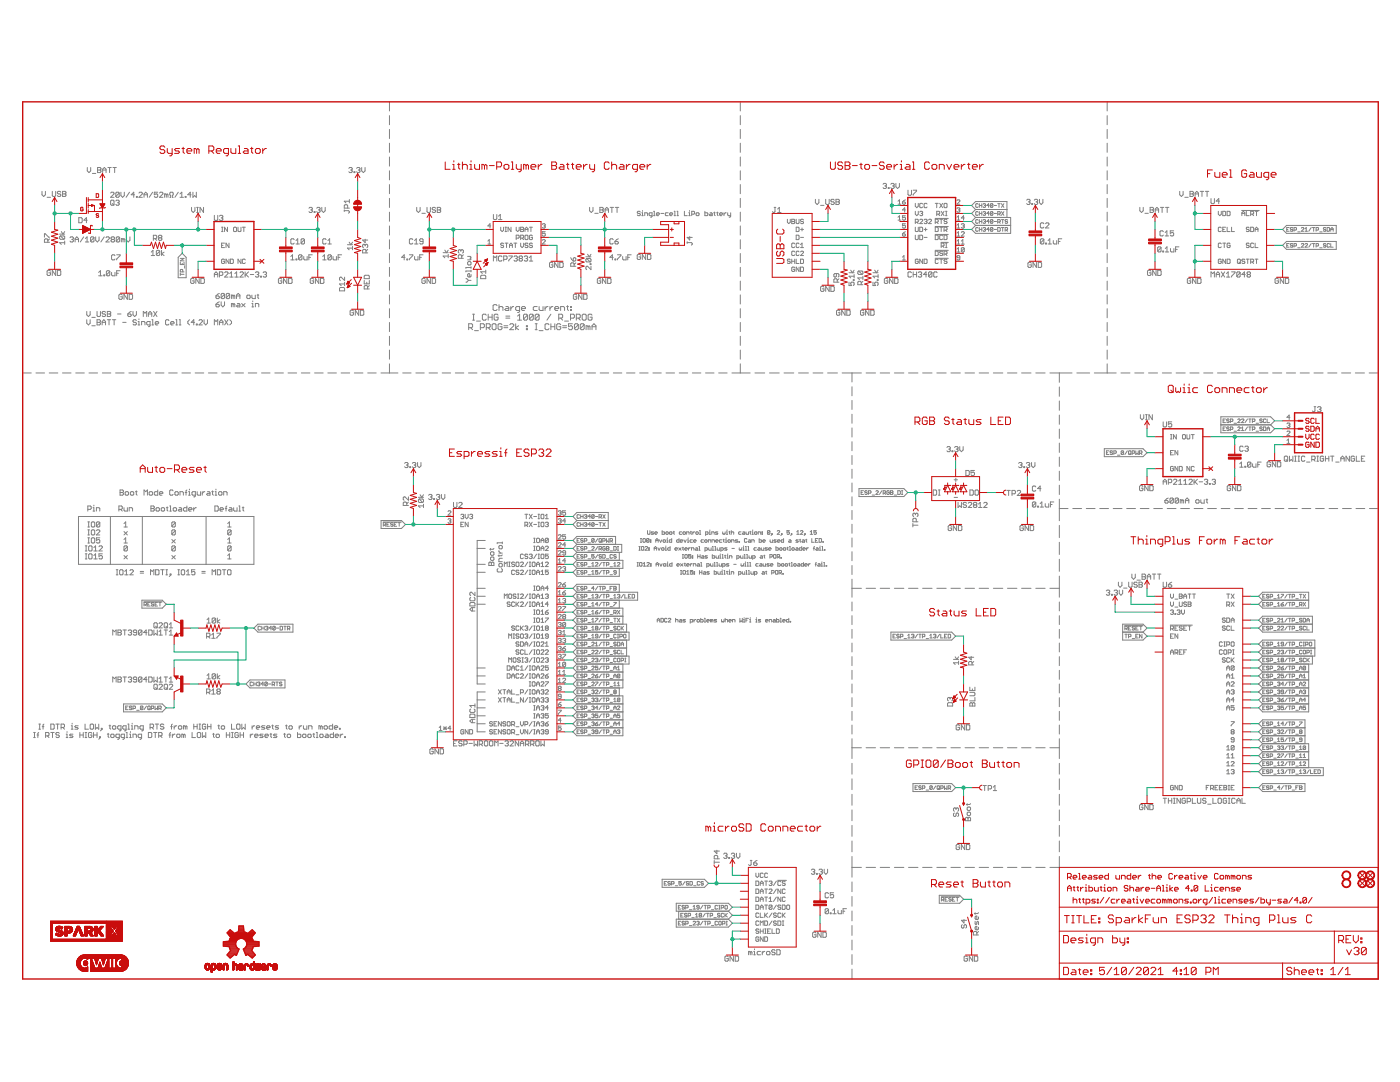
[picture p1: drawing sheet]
<svg xmlns="http://www.w3.org/2000/svg" width="279mm" height="216mm" viewBox="0 0 279 216" stroke-linecap="round" stroke-linejoin="round" font-family="sans-serif">
<g fill="none" stroke="#808080" stroke-width=".2">
<path d="M8.4 38.2v.7l.3 .3 .4-.3v-.7M9.4 39.4h.7M10.4 38.2v.8l.2 .2h.3l.2-.2v-.8M12.1 38.4l-.1-.2h-.4l-.1 .2 .1 .3h.4l.1 .2-.1 .3h-.4l-.1-.2M12.5 38.2h.5l.2 .2-.2 .3 .2 .3-.2 .2h-.5zM12.5 38.7h.5M17.4 33.4v.7l.4 .3 .3-.3v-.7M18.4 34.6h.7M19.5 33.4h.5l.2 .2-.2 .3 .2 .4-.2 .1h-.5zM19.5 33.9h.5M20.5 34.4v-.6l.3-.4 .4 .4v.6M20.5 33.9h.7"/>
<path d="M21.5 33.4h.7M21.9 33.4v1M22.1 38.5l.1-.1h.4l.2 .1v.2l-.7 .7h.7M22.5 33.4h.7M22.9 33.4v1M23.8 38.5l-.2-.1h-.3l-.2 .1v.7M23.8 38.5v.7l-.2 .2h-.3l-.2-.2M23.8 38.5l-.7 .7M24.1 38.4v.6l.4 .4 .3-.4v-.6M25.8 38.4l-.6 1M26.9 38.9h-.7l.5-.5v1M27.2 39.2h.2v.2h-.2z"/>
<path d="M27.7 38.5l.2-.1h.3l.2 .1v.2l-.7 .7h.7M28.7 39.4v-.7l.4-.3 .3 .3v.7M28.7 38.9h.7M30.5 38.4l-.7 1M31.5 38.4h-.7v.5l.3-.2 .4 .2v.3l-.2 .2h-.3l-.2-.2M31.8 38.5l.2-.1h.3l.2 .1v.2l-.7 .7h.7M33.2 38.9l-.3-.2v.7M33.2 38.9v.5M33.2 38.9l.2-.2 .1 .2v.5M33.9 39.4h.2v-.4l-.2-.1v-.4l.2-.1h.3l.2 .1v.4l-.2 .1v.4h.2M35.6 38.4l-.7 1M35.9 38.7l.4-.3v1"/>
<path d="M35.9 39.4h.7M37 39.2h.1v.2h-.1zM38.1 38.9h-.6l.5-.5v1M38.5 38.4v1l.3-.4 .4 .4v-1M69.6 33.6l.2-.2h.3l.2 .2-.2 .3M69.7 39.8v.7M70 33.9h.1M70.1 33.9l.2 .2-.2 .3h-.3l-.2-.1M70.7 34.3h.1v.1h-.1zM71.2 33.6l.1-.2h.4l.1 .2-.1 .3M71.5 33.9h.2M71.7 33.9l.1 .2-.1 .3h-.4l-.1-.1"/>
<path d="M72.2 33.4v.7l.3 .3 .4-.3v-.7M77.7 20.3v1.8M77.7 23.1v1.8M77.7 25.8v1.8M77.7 28.6v1.8M77.7 31.3v1.8M77.7 34.1v1.8M77.7 36.8v1.9M77.7 39.6v1.8M147.7 20.3v1.8M147.7 23.1v1.8M147.7 25.8v1.8"/>
<path d="M147.7 28.6v1.8M147.7 31.3v1.8M147.7 34.1v1.8M147.7 36.8v1.9M147.7 39.6v1.8M162.7 39.8v.6l.4 .4 .3-.4v-.6M164.8 39.8v.8l.2 .2h.3l.2-.2v-.8M166.5 39.9l-.2-.1h-.3l-.2 .1 .2 .4h.3l.2 .1-.2 .4h-.3l-.2-.2M166.8 39.8h.5l.2 .1-.2 .4 .2 .3-.2 .2h-.5zM176.2 36.8l.2-.2h.3l.2 .2-.2 .3M176.6 37.1h.1M176.7 37.1l.2 .2-.2 .3h-.3l-.2-.2"/>
<path d="M177.3 37.4h.1v.2h-.1zM177.8 36.8l.1-.2h.4l.2 .2-.2 .3M178.1 37.1h.2M178.3 37.1l.2 .2-.2 .3h-.4l-.1-.2M178.8 36.6v.7l.3 .3 .4-.3v-.7M180.7 39.9l-.6 .4M181.2 38v.8l.2 .2h.3l.2-.2v-.8M182.2 38h.7l-.7 1M204.9 39.9l.2-.1h.3l.2 .1-.2 .4M206.4 39.9l.2-.1h.3l.2 .1-.2 .4M207.5 39.8v.6l.3 .4 .3-.4v-.6M221 20.3v1.8"/>
<path d="M221 23.1v1.8M221 25.8v1.8M221 28.6v1.8M221 31.3v1.8M221 34.1v1.8M221 36.8v1.9M221 39.6v1.8M235.4 38.2v.7l.4 .3 .3-.3v-.7M236.5 39.4h.6M237.5 38.2h.5l.2 .2-.2 .3 .2 .3-.2 .2h-.5zM237.5 38.7h.5M238.5 38.7h.7"/>
<path d="M238.5 39.2v-.7l.3-.3 .4 .3v.7M239.5 38.2h.7M239.9 38.2v1M240.6 38.2h.6M240.9 38.2v1M241.7 39.6v.9l.2 .1h.3l.2-.1v-.9M8.9 47.3v-.6l1 .6M9.5 48.3v-.5l-.1-.1h-.4l-.1 .1v.5h1M9.9 47.7l-.4 .3M10.1 54.1l-.2-.2h-.3l-.2 .2v.7l.2 .2h.3l.2-.2v-.4h-.4M11.1 53.9v1.1l-.7-1.1v1.1M11.5 53.9h.5l.1 .2v.7l-.1 .2h-.5z"/>
<path d="M11.9 46.7h1M12.1 47.1h.6l.2 .1v.4l-.2 .2M12.1 47.1l-.2 .1v.4l.2 .2h.6M12.1 47.1l.6 .7M12.2 46.2l.4 .5 .3-.5M12.9 48.4h-1l.3 .4M12.9 48.1v.7M14 47.4l.1-.1h.4l.1 .1-.1 .4M14.3 47.8h.2M14.5 47.8l.1 .1-.1 .4h-.4l-.1-.2M15 48.3v-.7l.3-.3 .4 .3v.7M15 47.8h.7"/>
<path d="M15.7 43.4h.5l.2 .2v.7l-.2 .1h-.5zM16.7 47.3l-.7 1M17 48.3h.7M17 47.6l.4-.3v1M17.4 43.9h-.7l.6-.5v1M18.8 47.4v.7l-.2 .2h-.4l-.1-.2M18.8 47.4l-.2-.1h-.4l-.1 .1v.7M18.8 47.4l-.7 .7M19.1 47.3v.6l.3 .4 .4-.4v-.6M19.7 54.4l.3-.4v1M19.7 55h.7M20.7 54.9h.2v.1h-.2z"/>
<path d="M20.8 47.3l-.7 1M21.1 47.4l.2-.1h.4l.1 .1v.2l-.7 .7h.7M21.9 54.2v.7l-.2 .1h-.3l-.2-.1M21.9 54.2l-.2-.2h-.3l-.2 .2v.7M21.9 54.2l-.7 .7M22.1 40.1l.1-.2h.4l.2 .2v.7l-.2 .2h-.4l-.1-.2zM22.3 54.4v.5l.1 .1h.5v-.6M22.4 47.8l-.2 .1 .2 .4h.3l.2-.2-.2-.3M22.4 47.8l-.2-.2 .2-.3h.3l.2 .1-.2 .4M22.4 47.8h.3M22.4 40.6l.4 .4M22.9 51l-.1-.2h-.4l-.1 .2v.7l.1 .2h.4l.1-.2"/>
<path d="M23.1 40.1l.2-.2h.3l.2 .2-.2 .3M23.3 50.8h.7l-.7 1.1M23.3 54.5h.3M23.5 40.4h.1M23.6 40.4l.2 .2-.2 .4h-.3l-.2-.2M23.9 47.4v.7l-.2 .2h-.3l-.2-.2M23.9 47.4l-.2-.1h-.3l-.2 .1v.7M23.9 47.4l-.7 .7M24 54h-.7v1M24.4 58.9l-.2-.2h-.3l-.2 .2v.7l.2 .1h.3l.2-.1v-.4h-.3M24.6 47.8v.5M24.6 47.8l-.4-.2v.7"/>
<path d="M24.6 47.8l.1-.2 .2 .2v.5M25.3 47.3v.6l.3 .4 .3-.4v-.6M25.4 58.7v1l-.7-1v1M25.8 58.7h.5l.2 .2v.7l-.2 .1h-.5zM30.2 50.3l.3-.3v1M30.2 51h.7M30.6 47.6h.5l.2-.1v-.4l-.2-.2h-.5v1.1M30.9 47.6l.4 .4M31.8 47.5l-.2 .1 .2 .4h.3l.2-.2-.2-.3M31.8 47.5l-.2-.2 .2-.4h.3l.2 .2-.2 .4M31.8 47.5h.3M31.9 50.1v.7l-.2 .2h-.3l-.2-.2"/>
<path d="M31.9 50.1l-.2-.1h-.3l-.2 .1v.7M31.9 50.1l-.7 .7M32.2 50v1M32.7 50.3l-.5 .4 .5 .3M36 52.3v.5h.7v-.5M36 51.6h.7l-.7 .4h.7M36 54.7h.7M36 54.5v.5M36.4 50.5l.7 .9v4h-1.5v-4zM36.4 52.5v.3M36.5 54.3v-.4l-.4-.1-.1 .5h.7M36.9 53v.5"/>
<path d="M38.2 41.4v.7l.4 .3 .3-.3v-.7M38.7 55.7l-.1-.2h-.4l-.1 .2v.7l.1 .2h.4l.1-.2v-.4h-.3M39.2 42.4h.4M39.2 41.4h.4M39.4 41.4v1M39.8 55.5v1.1l-.7-1.1v1.1M40.1 55.5h.5l.2 .2v.7l-.2 .2h-.5zM40.6 41.4v1l-.7-1v1M42.8 43v.8l.1 .2h.4l.2-.2v-.8M42.8 55.3v-.7l.3-.3 .4 .3v.7M42.8 54.8h.7M43.1 59.1h.5l.2 .3-.2 .2h-.3l-.2-.2z"/>
<path d="M43.8 58.5l-.7 .6M43.8 54.9h.5l.2-.1v-.4l-.2-.1h-.5v1M43.8 43.1l.2-.1h.3l.2 .1-.2 .4M44.1 43.5h.2M44.2 46.2h.3M44.2 45.3h.3M44.2 49h.3M44.3 43.5l.2 .1-.2 .4h-.3l-.2-.2M44.4 45.3v.9M44.8 58.7v.7l-.2 .2h-.3l-.2-.2M44.8 58.7l-.2-.2h-.3l-.2 .2v.7M44.8 51.9l-.1-.2-.5 .2v.5l.5 .2 .1-.5h-.3"/>
<path d="M44.8 58.7l-.7 .7M44.8 48.5h-.6v.9h.6M44.8 54.4l.2-.1h.3l.2 .1v.2l-.7 .7h.7M45.4 45.3v.9l-.6-.9v.9M45.7 48.5v.9l-.6-.9v.9M45.7 51.7v.9l-.6-.9v.9M45.8 58.7v.7l-.1 .2h-.4l-.2-.2M45.8 58.7l-.1-.2h-.4l-.2 .2v.7M45.8 58.7l-.7 .7M45.8 54.6l.4-.3v1M45.8 55.3h.7M46 51.7h.4l.2 .2v.5l-.2 .2h-.4z"/>
<path d="M46.5 59.1l-.3-.2v.7M46.5 59.1v.5M46.5 59.1l.2-.2 .2 .2v.5M46.6 45.5l.2-.2 .4 .2v.6l-.1 .1-.5-.1zM46.9 54.6l.3-.3v1M46.9 55.3h.7M47.2 59.1h.7M47.2 59.6v-.7l.3-.4 .4 .4v.7M47.5 45.3v.8l.1 .1 .5-.1v-.8M47.9 54.4l.2-.1h.3l.2 .1v.2l-.7 .7h.7M48.1 51.7v.9l-.6-.9v.9M48.4 45.3h.6"/>
<path d="M48.7 45.3v.9M48.9 54.3v1M49 51.9l-.2-.2-.4 .2v.5l.1 .2 .5-.2M49.1 54.8l.5 .5M49.3 59.1l.1-.2h.4l.1 .2v.3l-.1 .2h-.4l-.1-.2zM49.6 54.3l-.7 .6M50 54.8h.6M50.3 58.9v.5l.1 .2h.5v-.7M51 54.4l.1-.1h.4l.1 .1-.1 .4M51.3 58.9h.3M51.3 54.8h.2M51.5 58.7v.7l.1 .2"/>
<path d="M51.5 54.8l.1 .1-.1 .4h-.4l-.1-.2M52 55.1h.2v.2h-.2zM52.5 54.4l.2-.1h.3l.2 .1-.2 .4M52.9 54.8h.1M53 54.8l.2 .1-.2 .4h-.3l-.2-.2M56.2 55.7l-.1-.2h-.4l-.1 .2v.7l.1 .2h.4l.1-.2v-.4h-.3M57.3 55.5v1.1l-.7-1.1v1.1M57.6 55.5h.5l.2 .2v.7l-.2 .2h-.5zM58 51.2l.4-.4v1.1M58 51.9h.7M58.7 47.8l-.2-.2h-.3l-.2 .2v.7l.2 .2h.3l.2-.2M59.1 51.7h.1v.2h-.1z"/>
<path d="M59.1 48.7h.7M59.1 48l.3-.4v1.1M60.3 51v.7l-.2 .2h-.3l-.2-.2M60.3 51l-.2-.2h-.3l-.2 .2v.7M60.3 51l-.7 .7M60.6 51.2v.5l.2 .2h.5v-.7M60.8 47.8l-.2-.2h-.3l-.2 .2v.7M60.8 47.8v.7l-.2 .2h-.3l-.2-.2M60.8 47.8l-.7 .7M61.6 51.4h.4M61.7 41.6l.1-.2h.4l.1 .2-.1 .3M62 41.9h.2"/>
<path d="M62.2 41.9l.1 .2-.1 .3h-.4l-.1-.2M62.3 50.8h-.7v1.1M62.6 55.7l-.2-.2h-.3l-.2 .2v.7l.2 .2h.3l.2-.2v-.4h-.3M62.7 42.2h.2v.2h-.2zM63.2 41.6l.2-.2h.3l.2 .2-.2 .3M63.5 41.9h.2M63.6 55.5v1.1l-.7-1.1v1.1M63.7 41.9l.2 .2-.2 .3h-.3l-.2-.2M64 55.5h.5l.1 .2v.7l-.1 .2h-.5zM64.2 41.4v.7l.4 .3 .3-.3v-.7M64.4 51.9h.7M64.4 51.2l.3-.4v1.1"/>
<path d="M65.1 47.8l-.2-.2h-.3l-.2 .2v.7l.2 .2h.3l.2-.2M65.4 48.7h.7M65.4 48l.4-.4v1.1M66.1 51v.7l-.1 .2h-.4l-.2-.2M66.1 51l-.1-.2h-.4l-.2 .2v.7M66.1 51l-.7 .7M66.5 51.2v.5l.1 .2h.5v-.7M67.5 51.4h.3M67.9 57.4h.7l.2 .1v.5h-1v-.5zM68.2 50.8h-.7v1.1M68.7 42h.9l.1 .2-.1 .3M68.7 41.9v.3"/>
<path d="M68.8 55.3v.7l-.7-.7-.3 .2v.3l.1 .2M68.8 56.3v.7M68.8 56.7h-1l.3 .3M69.3 48.8h1.1M69.4 41.5v-.5l-.2-.1h-.3l-.2 .1v.5h1M69.7 48.3l.3 .5 .4-.5M69.7 40.2h-1l.3 .3M70.4 49.5h-1.1l.4 .3M70.4 49.2v.6M72.7 55.1l.2-.2h.6l.2 .2v.5h-1zM72.7 56v.6h1v-.6M72.9 48.9l-.2-.2-.3 .2v.4l.1 .1"/>
<path d="M72.9 48.9l.1-.2 .4 .2v.4l-.2 .1M72.9 47.7v.7l-.5-.5h1M72.9 48.9v.2M73 50.5v-.6l-.1-.1h-.4l-.1 .1v.6h1M73.2 56.3v.3M73.4 57.7v-.6l-.2-.1h-.3l-.2 .1v.6h1M73.4 49.8l-.4 .3M73.7 57l-.3 .3M77.7 42.3v1.9M77.7 45.1v1.8M77.7 47.8v1.9M77.7 50.6v1.8"/>
<path d="M77.7 53.3v1.9M77.7 56.1v1.8M77.7 58.8v1.9M80.8 51.4h-.6l.5-.6v1.1M81.2 51.7h.2v.2h-.2zM81.7 50.8h.7l-.7 1.1M82.4 47.8l-.2-.2h-.3l-.2 .2v.7l.2 .2h.3l.2-.2M82.7 51.2v.5l.2 .2h.5v-.7M82.7 48.7h.7M82.7 48l.4-.4v1.1M83.2 41.4v.7l.3 .3 .3-.3v-.7M83.8 51.4h.3"/>
<path d="M84.2 42.6h.7M84.4 48.2h-.5l-.1-.2 .1-.4h.4l.1 .2v.7l-.1 .2h-.4l-.1-.2M84.4 50.8h-.6v1.1M84.9 55.7l-.2-.2h-.3l-.2 .2v.7l.2 .2h.3l.2-.2v-.4h-.4M85.2 41.4v.8l.2 .2h.3l.2-.2v-.8M85.9 55.5v1.1l-.7-1.1v1.1M86.3 55.5h.5l.1 .2v.7l-.1 .2h-.5zM86.9 41.6l-.1-.2h-.4l-.1 .2 .1 .3h.4l.1 .2-.1 .3h-.4l-.1-.2M87.3 41.4h.5l.1 .2-.1 .3 .1 .3-.1 .2h-.5zM87.3 41.9h.5M88.4 50.4h1.1M88.8 49.9l.3 .5 .4-.5"/>
<path d="M89.5 51.1h-1.1l.4 .3M89.5 50.8v.6M92 50l-.2-.2-.3 .2v.3l.1 .2M92 50l.1-.2 .4 .2v.3l-.2 .2M92 50v.2M92.1 51.5v-.5l-.1-.2h-.4l-.1 .2v.5h1M92.5 50.8l-.4 .4M93 55.6l.5 .3M93.3 51.2h.5l.2 .1-.2 .2 .2 .2-.2 .2h-.5M93.3 52.4l.2-.2h.3l.2 .2v.3l-.2 .2h-.3l-.2-.2zM93.5 55.9l-.5 .4M93.5 55.9h.5"/>
<path d="M94 53.2v.4M94 53.9v.4M94 54.8v.3l-.2 .2h-.3l-.2-.2v-.3l.4-.2v.7M94 53.4h-1v.2M94 54.1h-1v.2M95.9 55.1l.2-.2h.7l.1 .2v.5h-1zM96.9 54.2h-1l.4 .4M96.9 53.9v.7M97.4 48.7h.5M97.4 48.1l.2-.3v.9M97.9 45.1h-.5l.4-.5v.9M98.5 42.8v.8l.1 .2h.4l.1-.2v-.8"/>
<path d="M98.5 52.1v-1l.3 .3 .3-.3v1M99.5 43.8h.7M99.5 43.1l.3-.3v1M99.9 45.3v.6l.3 .3 .3-.3v-.6M100.2 51.2l-.2-.1h-.3l-.2 .1v.7l.2 .2h.3l.2-.2M100.5 48.7l-.1-.2-.5 .2 .2 .3 .4 .1-.1 .3-.5-.1M100.5 51.8h.5l.2-.2v-.4l-.2-.1h-.5v1M100.8 48.5h.6M100.8 46.2h.3M100.8 45.3h.3M100.9 45.3v.9M101.1 48.5v.9"/>
<path d="M101.5 51.1h.7l-.7 1M101.7 49h.6M101.7 49.4v-.6l.3-.3 .3 .3v.6M102 45.3v.9l-.6-.9v.9M102.6 48.5h.5M102.6 51.2l.1-.1h.4l.2 .1-.2 .4M102.8 48.5v.9M102.9 51.6h.2M103 45.3v.6l.3 .3 .3-.3v-.6M103 47.5h.5l.1-.1-.1-.5h-.5v.9M103.1 51.6l.2 .2-.2 .3h-.4l-.1-.2M103.8 51.6l-.2 .2 .2 .3h.3l.2-.2-.2-.3"/>
<path d="M103.8 51.6l-.2-.2 .2-.3h.3l.2 .1-.2 .4M103.8 51.6h.3M103.9 45.3h.5l.1 .2-.1 .3 .1 .3-.1 .1h-.5zM103.9 47.5h.5l.1-.1-.1-.5h-.5v.9M103.9 48.5v.6l.3 .3 .3-.3v-.6M103.9 45.8h.5M104.2 47.5l.3 .3M104.6 51.2l.2-.1h.3l.2 .1-.2 .4M104.8 47.1l.1-.2 .5 .2v.6l-.2 .1-.4-.1zM104.8 45.8h.6M104.8 46.2v-.6l.3-.3 .3 .3v.6M105 51.6h.1"/>
<path d="M105.1 51.6l.2 .2-.2 .3h-.3l-.2-.2M105.4 48.7l-.2-.2-.4 .2 .1 .3 .5 .1-.2 .3-.4-.1M105.6 52.1h.7M105.6 51.4l.4-.3v1M105.7 45.3h.6M106 45.3v.9M106.3 47.1l-.2-.2-.4 .2v.6l.1 .1 .5-.1v-.3h-.3M106.3 48.7l-.2-.2-.4 .2 .1 .3 .5 .1-.2 .3-.4-.1M108.2 48l.2-.2 .4 .2-.6 .7h.6M108.2 44.8l.5-.2 .1 .2-.1 .3M108.5 45.1h.2M108.7 45.1l.1 .1-.1 .3-.5-.1"/>
<path d="M108.8 46.2h-.6v.5l.3-.2 .3 .2-.1 .4-.5-.1M110.3 52.5l-.1-.2h-.4l-.1 .2v.7l.1 .2h.4l.1-.2v-.3h-.3M111.4 52.3v1.1l-.7-1.1v1.1M111.7 52.3h.5l.2 .2v.7l-.2 .2h-.5zM113.9 51.4l.5 .7M114.4 51.6l.2-.2 .3 .2v.3l-.2 .2h-.3zM114.6 53.1v-.5l-.2-.1h-.3l-.2 .1v.5h1M114.9 52.5l-.3 .3M115.1 58.9l-.2-.2h-.3l-.2 .2v.7l.2 .1h.3l.2-.1v-.4h-.3M116.1 58.7v1l-.6-1v1M116.5 58.7h.5l.2 .2v.7l-.2 .1h-.5zM116.9 51.2h1"/>
<path d="M117.1 51.6l-.2 .2v.3l.2 .2h.7M117.1 51.6h.7l.1 .2v.3l-.1 .2M117.1 51.6l.7 .7M117.3 50.7l.3 .5 .3-.5M117.7 41.4v.7l.3 .3 .3-.3v-.7M117.8 52.6h.1v.2h-.1zM117.9 53.1v.7l-.6-.7-.4 .2v.3l.2 .2M118.7 42.6h.7M119.7 41.4h.5l.2 .2-.2 .3 .2 .3-.2 .2h-.5zM119.7 41.9h.5M119.9 55.7l-.2-.2h-.3l-.2 .2v.7l.2 .2h.3l.2-.2v-.4h-.4M120.8 41.9h.6"/>
<path d="M120.8 42.4v-.7l.3-.3 .3 .3v.7M120.9 55.5v1.1l-.7-1.1v1.1M121.3 55.5h.5l.1 .2v.7l-.1 .2h-.5zM121.8 41.4h.6M122.1 41.4v1M122.4 47.8l-.2-.2h-.3l-.2 .2v.7l.2 .2h.3l.2-.2M122.4 51.4h-.7l.5-.6v1.1M122.7 51.7h.2v.2h-.2zM122.7 48.2h.5l.2 .3-.2 .2h-.3l-.2-.2zM122.8 41.4h.7M123.1 41.4v1M123.2 50.8h.7l-.7 1.1"/>
<path d="M123.4 47.6l-.7 .6M124.3 51.2v.5l.1 .2h.5v-.7M125.3 51.4h.3M126 50.8h-.7v1.1M127.8 42.3l-.2-.1-.4 .1 .1 .3 .5 .1-.2 .3-.4-.1M127.8 50.9l-.1-.1h-.4l-.1 .1v.7l.1 .2h.4l.1-.2v-.3h-.3M128.1 43h.3M128.1 42.5h.1v.5M128.2 42v.2M128.7 43v-.5l.5 .1v.4M128.9 50.8v1l-.7-1v1M129.2 50.8h.5l.2 .1v.7l-.2 .2h-.5z"/>
<path d="M130.1 43h-.4l-.2-.4 .6-.1v.7l-.3 .1M130.4 42.2h.2v.8M130.4 43h.3M131 42.7h.6l-.2-.2-.4 .1 .1 .4h.3M131.9 42.6h.6M133.3 42.5l-.5 .1 .1 .4h.4M133.6 42.7h.6l-.1-.2-.5 .1v.3l.5 .1M134.5 42.2h.2v.8M134.5 43h.3M135.1 42.2h.2v.8M135.1 43h.3M136.6 42.2v.8h.6"/>
<path d="M137.1 48.2v.4M137.1 48.4h.9l.2 .2-.2 .3M137.5 43h.3M137.5 42.5h.1v.5M137.6 42v.2M137.6 47.2v.7l-.5-.5h1.1M138 42.7h.5l.1-.4-.1-.1h-.5v.8M138.9 42.6l.5-.1 .1 .4-.4 .1zM140.7 42.2v.8h.4l.2-.1-.2-.4h-.4M141.7 42.5l.4 .1v.4h-.4l-.1-.1 .1-.2h.4M142.4 42.5h.3M142.6 42.3v.6l.1 .1"/>
<path d="M143 42.5h.3M143.2 42.3v.6l.1 .1M143.6 42.7h.6l-.1-.2-.5 .1 .2 .4h.3M144.5 42.5v.5M144.9 42.5l-.4 .2M145.2 42.5v.4l.2 .1h.4M145.8 42.5v.7l-.3 .1M147.7 42.3v1.9M147.7 45.1v1.8M147.7 47.8v1.9M147.7 50.6v1.8M147.7 53.3v1.9"/>
<path d="M147.7 56.1v1.8M147.7 58.8v1.9M154.5 41.4h.3M154.7 41.4v.8l-.2 .2-.3-.2M155.2 42.4h.7M155.2 41.7l.3-.3v1M157.1 43.8v.5l.3 .3 .3-.3v-.5M157.7 51.9l-.4-.2-.2 .3 .5 .1 .1 .3-.1 .2-.5-.2M158 43.8h.5l.1 .1-.1 .3 .1 .3-.1 .1h-.5zM158 51.7v.9M158 52.1h.6M158 44.2h.5"/>
<path d="M158.6 53.4l-.1-.1-.5 .1v.6l.2 .2 .4-.2v-.3h-.3M158.6 48.7l-.1-.2-.5 .2v.6l.2 .1 .4-.1M158.6 50.3l-.1-.2-.5 .2v.5l.2 .2 .4-.2M158.6 51.7v.9M158.9 43.8v.7l.1 .1 .5-.1v-.7M158.9 45.3h.4l.2 .2v.6l-.2 .1h-.4zM158.9 46.9h.4l.2 .2v.6l-.2 .1h-.4zM158.9 51.7v.9h.6M159.5 48.7l-.2-.2-.4 .2v.6l.1 .1 .5-.1M159.5 50.3l-.2-.2-.4 .2v.5l.1 .2 .5-.2M159.5 53.3v.9l-.6-.9v.9M159.8 50.3l.1-.2 .5 .2-.6 .7h.6"/>
<path d="M159.8 51.7h.4l.2 .2v.5l-.2 .2h-.4zM159.8 53.3h.4l.2 .1v.6l-.2 .2h-.4zM159.8 48.8l.3-.3v.9M159.8 49.4h.6M159.8 45.8h.6M159.8 47.4h.6M160.1 45.5v.6M160.4 43.9l-.5-.1-.1 .2 .4 .2 .2 .3-.2 .1-.4-.1M163.8 41h.6M164.4 57.3l-.1-.2h-.4l-.1 .2v.7l.1 .1h.4l.1-.1v-.4h-.3M165.5 57.1v1l-.7-1v1M165.8 57.1h.5l.2 .2v.7l-.2 .1h-.5z"/>
<path d="M166.8 40.3h.5M166.9 54.6v.5l-.1 .2-.4-.2v-.3l.2-.2h.7l.1 .2v.3l-.1 .2M167.1 56.3v-.5l-.2-.2h-.3l-.2 .2v.5h1M167.4 55.6l-.3 .4M169.4 56.3v.7h.5l-.1-.4 .1-.3h.4l.2 .2v.3l-.2 .2M169.4 54.4h1.1M169.8 53.9l.3 .5 .4-.5M170.3 55.8h.2v.2h-.2zM170.5 55.1h-1.1l.4 .4M170.5 54.8v.7M171.4 54.1h.6l.2 .2v.3l-.2 .2M171.4 54.1l-.2 .2v.3l.2 .2h.6"/>
<path d="M171.4 54.1l.6 .7M171.9 56.8v-.5l-.2-.2h-.3l-.2 .2v.5h1M172.2 56.1l-.3 .4M172.2 55.5h-1l.3 .3M172.2 55.1v.7M174.2 56.3v.7h.5l-.1-.5 .1-.2h.4l.1 .2v.3l-.1 .2M174.2 54.4h1M174.6 53.9l.3 .5 .3-.5M175.1 55.8h.1v.2h-.1zM175.2 55.1h-1l.4 .4M175.2 54.8v.7M177.2 55.7l-.2-.2h-.3l-.2 .2v.7l.2 .2h.3l.2-.2v-.4h-.4"/>
<path d="M178.2 55.5v1.1l-.7-1.1v1.1M178.5 55.5h.5l.2 .2v.7l-.2 .2h-.5zM179.2 40.2l.3-.3v.8M179.2 43.3l.3-.2v.8M179.2 43.9h.6M179.2 40.7h.6M180.1 46.7h.5l.1 .3-.4 .1zM180.1 51.3l.3-.3v.9M180.1 51.9h.6M180.1 40.3h.5l.1 .3-.4 .1zM180.7 43.1h-.6v.4l.3-.2 .3 .2-.1 .4-.5-.1M180.7 41.9h-.6l.5-.4v.8"/>
<path d="M180.7 44.6h-.6v.5l.3-.2 .3 .2-.1 .4-.5-.1M180.7 46.2l-.6 .5M181.9 54.4l-.2-.1h-.3l-.2 .1v.7l.2 .2h.3l.2-.2M182.2 54.8h.7M182.2 54.3v1M182.7 40.6v.5l.3 .3 .3-.3v-.5M182.7 46.9v.8l.1 .1 .5-.1v-.8M182.7 45.3v.8l.1 .1 .5-.1v-.8M182.7 44.3h.4l.2-.4-.2-.1h-.4v.8M182.7 42.2v.5l.3 .3 .3-.3v-.5M182.9 54.3v1M183 44.3l.3 .3"/>
<path d="M183.3 51.9l-.2-.2-.4 .2v.5l.1 .2 .5-.2v-.3h-.3M183.3 54.4l.1-.1h.4l.1 .1-.1 .4M183.6 42.3l.4-.1 .1 .1-.1 .3M183.6 46.9h.4l.1 .2v.6l-.1 .1h-.4zM183.6 45.3h.4l.1 .2v.6l-.1 .1h-.4zM183.6 43.9l.1-.1 .4 .1-.5 .7h.5M183.6 54.8h.2M183.8 54.8l.1 .1-.1 .4h-.4l-.1-.2M183.9 42.6h.1M184 42.6l.1 .1-.1 .3-.4-.1M184.1 40.7l-.1-.1-.4 .1v.6l.1 .1 .4-.1M184.1 51.7v.9l-.5-.9v.9"/>
<path d="M184.4 51.7h.5l.1 .2v.5l-.1 .2h-.5zM184.4 45.8h.6M184.4 47.4h.6M184.4 43.9l.5-.1 .1 .1-.1 .3M184.7 44.2h.2M184.7 45.5v.6M184.9 44.2l.1 .1-.1 .3-.5-.1M185 54.8h-.7l.5-.5v1M185 40.7l-.1-.1-.5 .1v.6l.2 .1 .4-.1M185.3 43.9l.2-.1 .4 .1-.6 .7h.6M186 54.4v.7l-.2 .2h-.3l-.2-.2M186 54.4l-.2-.1h-.3l-.2 .1v.7"/>
<path d="M186 54.4l-.7 .7M186.6 50h2.7M186.6 51.5h2.7M186.6 46.8h2.7M186.6 45.2h2.7M186.6 43.6h2.7M186.6 50.1h.5l.1 .2v.5l-.1 .2h-.5zM186.6 46.9h.5l.1 .2v.6l-.1 .1h-.5zM186.6 45.3h.5l.1 .2v.6l-.1 .1h-.5zM186.6 44.3h.5l.1-.4-.1-.1h-.5v.8M186.6 40.6h.6M186.9 42.7h.5l.1-.4-.1-.1h-.5v.8"/>
<path d="M186.9 44.3l.3 .3M186.9 40.6v.8M187 54.4l-.1-.1h-.4l-.1 .1v.7l.1 .2h.4l.1-.2M187.2 51.9l-.1-.2-.5 .2v.5l.2 .2 .4-.2M187.2 42.7l.3 .3M187.5 51.7h.6M187.5 45.3h.6M187.5 43.8h.6M187.5 40.6l.6 .8M187.8 48.4h1.5M187.8 49.1h.5l.1-.1-.1-.5h-.5v.9M187.8 43.8v.8"/>
<path d="M187.8 45.3v.9M187.8 51.7v.9M187.8 42.2l.6 .8M188.1 50.3l-.4-.2-.2 .3 .5 .1 .1 .3-.1 .2-.5-.2M188.1 47.1l-.1-.2-.5 .2v.6l.2 .1 .4-.1M188.1 49.1l.3 .3M188.1 40.6l-.6 .8M188.4 46.9h.4l.2 .2v.6l-.2 .1h-.4zM188.4 50.7h.4l.2-.4-.2-.2h-.4v.9M188.4 45.9h.4l.2-.1-.2-.5h-.4v.9M188.4 40.7l.2-.1 .4 .1v.6l-.2 .1-.4-.1zM188.4 42.2l-.6 .8"/>
<path d="M188.7 42.2h.3M188.7 43h.3M188.7 48.5h.3M188.7 49.4h.3M188.7 50.7l.3 .3M188.7 45.9l.3 .3M188.8 42.2v.8M188.8 48.5v.9M189 51.9l-.4-.2-.2 .3 .4 .1 .2 .3-.2 .2-.4-.2M189 43.9l-.4-.1-.2 .2 .4 .2 .2 .3-.2 .1-.4-.1M191 46.5l.3-.3v.9M191 47.1h.6"/>
<path d="M191 43.3l.3-.2v.8M191 44.9l.3-.3v.9M191 48.1l.3-.3v.9M191 49.7l.3-.3v.9M191 48.7h.6M191 50.3h.6M191 40l.1-.1 .5 .1-.6 .7h.6M191 41.6l.4-.1 .2 .1-.2 .3M191 45.5h.6M191 43.9h.6M191.3 41.9h.1M191.4 41.9l.2 .1-.2 .3-.4-.1"/>
<path d="M191.6 51.4l-.6-.1 .1-.3 .5 .2v.5l-.2 .2-.4-.2M191.9 44.8l.4-.2 .1 .2-.1 .3M191.9 46.4l.1-.2 .4 .2-.5 .7h.5M191.9 48.7h.5M191.9 48.1l.3-.3v.9M192.2 45.1h.1M192.3 45.1l.1 .1-.1 .3-.4-.1M192.4 49.6v.5l-.1 .2-.4-.2M192.4 43.5h-.5l.4-.4v.8M192.4 49.6l-.1-.2-.4 .2v.5M192.4 49.6l-.5 .5M194.7 41.8l-.8-.8 .8-.8h6.3v3.2"/>
<path d="M194.7 43.4h7v3.2h-7l-.8-.8 .8-.8M194.7 45h7M194.7 43.4l-.8 .8 .8 .8M194.7 41.8l-.8 .8 .8 .8M194.7 41.8h6.3M195.2 42.4l-.1-.2-.4 .2v.4l.2 .2 .3-.2M195.2 40.8l-.1-.2-.4 .2v.5l.2 .1 .3-.1M195.2 43.9l-.1-.1-.4 .1v.5l.2 .2 .3-.2M195.2 45.5l-.1-.1-.4 .1v.5l.2 .1 .3-.1M195.5 42.6h.4M195.5 45.8h.4M195.5 44.2h.4"/>
<path d="M195.5 40.6v.8M195.5 42.2v.8M195.5 43.8v.8M195.5 45.4v.7M195.5 41h.4M195.9 40.6v.8M195.9 42.2v.8M195.9 43.8v.8M195.9 45.4v.7M196.2 43.9l.4-.1 .1 .1-.1 .3M196.2 42.4l.4-.2 .1 .2-.1 .2M196.2 40.8l.4-.2 .1 .2-.1 .2"/>
<path d="M196.2 45.5l.4-.1 .1 .1-.1 .3M196.4 42.6h.2M196.4 45.8h.2M196.4 44.2h.2M196.4 41h.2M196.6 41l.1 .1-.1 .3-.4-.1M196.6 42.6l.1 .1-.1 .3-.4-.2M196.6 45.8l.1 .1-.1 .2-.4-.1M196.6 44.2l.1 .1-.1 .3-.4-.2M197.4 42.6h-.5l.4-.4v.8M197.4 45.8h-.5l.4-.4v.7M197.4 44.2h-.5l.4-.4v.8"/>
<path d="M197.4 41h-.5l.4-.4v.8M198.1 45.5l-.1 .6-.3-.1M198.1 43.9l-.4 .5M198.1 43.9l-.1 .7-.3-.2M198.1 40.8l-.1 .6-.3-.1M198.1 42.4l-.1-.2-.3 .2v.4M198.1 43.9l-.1-.1-.3 .1v.5M198.1 42.4l-.1 .6-.3-.2M198.1 42.4l-.4 .4M198.1 40.8l-.4 .5M198.1 40.8l-.1-.2-.3 .2v.5M198.1 45.5l-.1-.1-.3 .1v.5"/>
<path d="M198.1 45.5l-.4 .5M198.4 42.6h.5M198.4 45.8h.5M198.4 44.2h.5M198.4 41h.5M199.1 42.7h.4l.1-.3-.5-.2v.8M199.1 45.4l.5 .1-.1 .6h-.4zM199.1 44.3h.4l.1-.4-.5-.1v.8M199.1 40.6h.5M199.4 44.3l.2 .3M199.4 42.7l.2 .3M199.4 40.6v.8"/>
<path d="M199.9 43.8h.4M199.9 45.4h.4M199.9 42.2l.4 .8M199.9 40.6l.4 .8M200.1 43.8v.8M200.1 45.4v.7M200.3 42.2l-.4 .8M200.3 40.6l-.4 .8M200.6 45.9l.5-.1-.1-.4h-.4v.7M200.8 45.9l.3 .2M201.1 43.9l-.4-.1-.1 .3 .4 .1 .1 .2-.1 .2-.4-.2M205.2 40.3h.2"/>
<path d="M205.4 40.3l.2 .1-.2 .4h-.3l-.2-.2M205.8 52.5l-.1-.2h-.4l-.2 .2v.7l.2 .2h.4l.1-.2v-.3h-.3M205.9 40.6h.2v.2h-.2zM206.8 40.3h.1M206.8 52.3v1.1l-.6-1.1v1.1M206.9 40.3l.2 .1-.2 .4h-.3l-.2-.2M207.2 52.3h.5l.2 .2v.7l-.2 .2h-.5zM208.3 47.8l-.7 .7M208.3 44.6l-.1-.1h-.4l-.2 .1v.7l.2 .2h.4l.1-.2M208.3 47.8l-.1-.2h-.4l-.2 .2v.7M208.3 47.8v.7l-.1 .2h-.4l-.2-.2M208.7 48.5h.1v.2h-.1z"/>
<path d="M208.7 44.6l.1-.1h.4l.1 .1v.2l-.6 .7h.6M209.2 48.7h.6M209.2 48l.3-.4v1.1M210.2 48v.5l.2 .2h.5v-.7M211.2 48.2h.4M211.9 47.6h-.7v1.1M221 42.3v1.9M221 45.1v1.8M221 47.8v1.9M221 50.6v1.8M221 53.3v1.9M221 56.1v1.8"/>
<path d="M221 58.8v1.9M227.5 41.4v.7l.3 .3 .4-.3v-.7M228.5 42.6h.7M229.5 41.4h.5l.2 .2-.2 .3 .2 .3-.2 .2h-.5zM229.5 41.9h.5M229.7 54.1l-.2-.2h-.3l-.2 .2v.7l.2 .2h.3l.2-.2v-.4h-.4M230.5 41.9h.7M230.5 42.4v-.7l.4-.3 .3 .3v.7M230.7 53.9v1.1l-.7-1.1v1.1M231.1 53.9h.5l.1 .2v.7l-.1 .2h-.5zM231.6 41.4h.7M231.7 49.4l-.2-.1h-.3l-.2 .1v.7"/>
<path d="M231.7 49.4v.7l-.2 .2h-.3l-.2-.2M231.7 49.4l-.7 .7M231.9 41.4v1M232.1 50.1h.1v.2h-.1zM232.2 46.2l-.2-.1h-.3l-.2 .1v.7l.2 .2h.3l.2-.2M232.5 47.1h.7M232.5 46.4l.4-.3v1M232.6 50.3h.6M232.6 49.6l.3-.3v1M232.6 41.4h.7M232.9 41.4v1M233.6 49.6v.5l.2 .2h.5v-.7"/>
<path d="M234.2 46.1h-.6v.5l.3-.2 .3 .2v.3l-.1 .2h-.4l-.1-.2M234.6 49.8h.3M235.3 49.3h-.7v1M237.6 55.7l-.1-.2h-.4l-.1 .2v.7l.1 .2h.4l.1-.2v-.4h-.3M238.7 55.5v1.1l-.7-1.1v1.1M239 55.5h.5l.2 .2v.7l-.2 .2h-.5zM241.7 55.3v-1l.3 .3 .4-.3v1M242.7 54.8h.7M242.7 55.3v-.7l.4-.3 .3 .3v.7M243.1 42.2v.5l.3 .3 .3-.3v-.5M243.4 40.1h-.7l.5-.5v1M243.7 51.9l-.1-.2-.5 .2v.5l.2 .2 .4-.2v-.3h-.3"/>
<path d="M243.7 48.7l-.1-.2-.5 .2v.6l.2 .1 .4-.1M243.7 54.3l.7 1M243.7 45.5l-.1-.2-.5 .2v.6l.2 .1 .4-.1M244 42.2h.5l.1 .1v.6l-.1 .1h-.5zM244 48.5h.6M244 45.8h.3M244.3 48.5v.9M244.4 54.3l-.7 1M244.6 45.3h-.6v.9h.6M244.6 51.7v.9l-.6-.9v.9M244.8 55.3h.6M244.8 54.6l.3-.3v1"/>
<path d="M244.9 42.2h.4l.2 .1v.6l-.2 .1h-.4zM244.9 51.7h.4l.2 .2v.5l-.2 .2h-.4zM244.9 45.3v.9h.6M245.5 48.7l-.2-.2-.4 .2v.6l.1 .1 .5-.1v-.3h-.3M245.8 54.3h.7l-.7 1M245.8 45.3v.9h.6M247.1 51.7l.4 .2v.5l-.1 .2-.4-.2v-.5zM247.2 52.3l.3 .3M247.5 54.4v.7l-.2 .2h-.3l-.2-.2M247.5 54.4l-.2-.1h-.3l-.2 .1v.7M247.5 54.4l-.7 .7M247.8 42h3.5"/>
<path d="M247.8 42.6h.6M247.8 43v-.5l.3-.3 .3 .3v.5M248.4 51.9l-.4-.2-.2 .3 .5 .1 .1 .3-.1 .2-.5-.2M248.5 54.8h-.7l.5-.5v1M248.7 42.2v.8h.6M248.7 51.7h.6M249 51.7v.9M249 54.8l-.1 .1 .1 .4h.4l.2-.2-.2-.3M249 54.8h.4M249 54.8l-.1-.2 .1-.3h.4l.2 .1-.2 .4M249.3 48.7l-.4-.2-.2 .3 .5 .2 .1 .3-.1 .1-.5-.1M249.3 45.5l-.4-.2-.2 .3 .5 .2 .1 .3-.1 .1-.5-.1"/>
<path d="M249.6 42.7h.4l.2-.4-.2-.1h-.4v.8M249.6 52.3h.4l.2-.4-.2-.2h-.4v.9M249.6 45.3h.4l.2 .2v.6l-.2 .1h-.4zM249.9 42.7l.3 .3M249.9 52.3l.3 .3M250.2 48.7l-.2-.2-.4 .2v.6l.1 .1 .5-.1M250.5 42.2h.6M250.5 51.7h.6M250.5 48.5v.9h.6M250.5 45.8h.6M250.5 46.2v-.6l.3-.3 .3 .3v.6M250.8 42.2v.8"/>
<path d="M250.8 51.7v.9M255.1 55.7l-.1-.2h-.4l-.1 .2v.7l.1 .2h.4l.1-.2v-.4h-.3M256.2 55.5v1.1l-.7-1.1v1.1M256.5 55.5h.5l.2 .2v.7l-.2 .2h-.5zM256.8 48.2h9.9v1.6h-9.9l-.8-.8zM256.8 45h9.9v1.6h-9.9l-.8-.8zM256.8 49h.2M256.8 45.8h.2M257.3 45.4h-.5v.7h.5M257.3 48.6h-.5v.7h.5M258 45.5l-.1-.1-.4 .1 .1 .3 .4 .1-.1 .2-.4-.1M258 48.7l-.4-.1-.1 .2 .4 .2 .1 .2-.1 .1-.4-.1"/>
<path d="M258.3 49.1h.3l.1-.4-.4-.1v.7M258.3 45.9l.4-.1-.1-.4h-.3v.7M259 46.3h.5M259 49.4h.5M259.7 45.5l.1-.1 .4 .1-.5 .6h.5M259.7 48.7l.1-.1 .4 .1-.5 .6h.5M260.5 46.1h.4M260.5 48.7l.1-.1 .3 .1-.4 .6h.4M260.5 45.7l.2-.3v.7M261.7 48.6l-.5 .7M261.7 45.4l-.5 .7M261.9 45.4h.5"/>
<path d="M261.9 48.6h.5M262.2 45.4v.7M262.2 48.6v.7M262.7 49.1h.3l.1-.4-.4-.1v.7M262.7 45.9l.4-.1-.1-.4h-.3v.7M263.4 46.3h.5M263.4 49.4h.5M264.6 48.7l-.4-.1-.1 .2 .4 .2 .1 .2-.1 .1-.4-.1M264.6 45.5l-.4-.1-.1 .3 .4 .1 .1 .2-.1 .1-.4-.1M264.9 45.4l.4 .1-.1 .6h-.3zM265.3 48.7l-.1-.1-.3 .1 .1 .6 .3-.1M265.6 45.8h.5"/>
<path d="M265.6 48.6v.7h.5M265.6 46.1v-.4l.2-.3 .3 .3v.4M4.5 74.4h1.7M7.2 74.4h1.7M9.8 74.4h1.7M12.5 74.4h1.7M15.1 74.4h1.7M17.3 62.1v.7l.4 .4 .3-.4v-.7M17.3 63.8v.7l.4 .3 .3-.3v-.7M17.8 74.4h1.7M18.3 65h.7M18.3 63.3h.7"/>
<path d="M19.4 62.1v.9l.1 .2h.4l.1-.2v-.9M19.4 63.8h.5l.1 .2-.1 .3 .1 .4-.1 .1h-.5zM19.4 64.3h.5M20.4 64.8v-.6l.3-.4 .4 .4v.6M20.4 64.3h.7M20.4 74.4h1.7M21.1 62.3l-.2-.2h-.3l-.2 .4 .2 .2h.3l.2 .3-.2 .2h-.3l-.2-.2M21.4 62.1h.5l.2 .2-.2 .4 .2 .3-.2 .2h-.5zM21.4 62.7h.5M21.4 63.8h.7M21.8 63.8v1M22.4 63.8h.7"/>
<path d="M22.8 63.8v1M23.1 74.4h1.7M23.5 62.7h.7M24.5 64.3h.7M25.5 62.7h.5l.2 .3-.2 .2h-.3l-.2-.2zM25.7 74.4h1.7M26.2 62.1l-.7 .6M26.5 62.1v.7l.4 .4 .3-.4v-.7M27.2 64l-.1-.2h-.4l-.2 .2 .2 .3h.4l.1 .2-.1 .3h-.4l-.2-.1M27.6 64.8h.3M27.6 64.2h.1v.6M27.7 63.6v.2"/>
<path d="M28.3 64.8v-.6h.5l.1 .1v.5M28.4 74.4h1.7M28.6 63.2v-1.1l.3 .4 .4-.4v1.1M29.6 63.2v-.7l.4-.4 .3 .4v.7M29.6 62.7h.7M30 64.8h-.6l-.1-.1v-.4l.1-.1h.6v.8l-.4 .2M30.3 63.8h.2v1M30.3 64.8h.3M30.6 62.1l.7 1.1M31 64.5h.7l-.2-.3h-.3l-.2 .1v.4l.2 .1h.3M31 74.4h1.7M31.3 62.1l-.7 1.1"/>
<path d="M33.7 74.4h1.7M33.7 64l-.2-.2h-.3l-.2 .2v.7l.2 .1h.3l.2-.1M34.1 64.5h.6l-.1-.3h-.4l-.1 .1v.4l.1 .1h.4M35.1 63.8h.2v1M35.1 64.8h.3M35.8 63.8h.1v1M35.8 64.8h.3M36.3 74.4h1.7M37.8 63.8l-.3 .4v.3l.3 .3M38.8 64.3h-.6l.5-.5v1M38.9 74.4h1.8M39.2 64.7h.2v.1h-.2z"/>
<path d="M39.7 64l.2-.2h.3l.2 .2v.2l-.7 .6h.7M40.7 63.8v.7l.4 .3 .3-.3v-.7M41.6 74.4h1.7M42.8 64.8v-1l.3 .4 .4-.4v1M43.1 60.7h.5l.2 .4-.2 .1h-.3l-.2-.1zM43.8 60.2l-.7 .5M43.8 64.8v-.6l.4-.4 .3 .4v.6M43.8 64.3h.7M44.1 60.2v.7l.4 .3 .3-.3v-.7M44.2 74.4h1.8M44.8 63.8l.7 1M45.5 63.8l-.7 1"/>
<path d="M45.8 63.8l.4 .4v.3l-.4 .3M46.5 60.7l.2-.1 .2 .1v.5M46.5 60.7l-.3-.1v.6M46.5 60.7v.5M46.9 74.4h1.7M47.4 60.6h.3l.2 .1v.5h-.5l-.2-.1 .2-.2h.5M48.2 60.6l.7 .6M48.9 60.6l-.7 .6M49.6 74.4h1.6M50.3 61.2h.3M50.3 60.6h.1v.6M50.4 60v.2"/>
<path d="M51 61.2v-.6h.5l.1 .1v.5M52.2 74.4h1.7M54.8 74.4h1.8M57.5 74.4h1.7M60.1 74.4h1.7M62.8 74.4h1.7M65.4 74.4h1.7M68.1 74.4h1.7M70.5 62.1l-.1-.2h-.4l-.1 .2v.6l.1 .2h.4l.1-.2v-.3h-.3M70.7 74.4h1.7M71.6 61.9v1l-.7-1v1M71.9 61.9h.5l.2 .2v.6l-.2 .2h-.5z"/>
<path d="M73.4 74.4h1.7M76 74.4h3.4M77.7 61.6v1.8M77.7 64.3v1.9M77.7 67.1v1.8M77.7 69.8v1.9M77.7 72.6v1.8M80.4 74.4h1.6M83 74.4h1.7M85.6 74.4h1.7M88.2 74.4h1.7M90.9 74.4h1.7"/>
<path d="M93.5 74.4h1.7M93.5 65.4h.6l.2-.2v-.4l-.2-.2h-.6v1.2M93.9 65.4l.4 .4M94.3 63.9h.4M94.3 62.7h.4M94.5 62.7v1.2M94.7 66h.8M95.1 64.1h.8M95.9 65.4h.6l.2-.2v-.4l-.2-.2h-.6v1.2M96.1 74.4h1.7M97 62.9l-.1-.2h-.4l-.2 .2v.8l.2 .2h.4l.1-.2M97 65.4h.6l.2-.2v-.4l-.2-.2h-.6v1.2"/>
<path d="M97.4 62.7v1.2M97.4 63.3h.8M97.4 65.4l.4 .4M98.2 62.7v1.2M98.2 64.8l.2-.2h.4l.2 .2v.8l-.2 .2h-.4l-.2-.2zM98.8 74.4h1.6M99.2 61l-.2-.2h-.4l-.2 .2v.8l.2 .2h.4l.2-.2M99.4 62.9l-.2-.2h-.4l-.2 .2v.8l.2 .2h.4l.2-.2v-.4h-.4M99.6 60.8v1.2M99.6 61.4l.2-.2h.4l.2 .2v.6M100.2 64.8l-.2-.2h-.4l-.2 .2v.8l.2 .2h.4l.2-.2v-.4h-.4M100.6 65.4h.7"/>
<path d="M100.6 65h.7M100.9 63.5h.8M100.9 63.1h.8M101 61.2h.3l.2 .2v.6h-.5l-.2-.2 .2-.2h.5M101.4 74.4h1.7M101.7 64.8l.2-.2h.4l.2 .2v.2l-.8 .8h.8M101.9 61.2v.8M102.5 61.2h-.2l-.4 .4M102.9 64.6v1.2M103.3 63.1l.4-.4v1.2M103.3 63.9h.8M103.5 65l-.6 .4 .6 .4"/>
<path d="M103.7 62h-.6l-.2-.2v-.4l.2-.2h.6v1l-.4 .2M104 74.4h1.7M104.1 61.6h.8l-.2-.4h-.4l-.2 .2v.4l.2 .2h.4M105.1 65h.2v.2h-.2zM105.1 65.6h.2v.2h-.2zM105.3 62.9v.8l-.2 .2h-.4l-.2-.2M105.3 62.9l-.2-.2h-.4l-.2 .2v.8M105.3 62.9l-.8 .8M106.4 62.9v.8l-.2 .2h-.4l-.2-.2M106.4 62.9l-.2-.2h-.4l-.2 .2v.8M106.4 62.9l-.8 .8M106.6 74.4h1.7"/>
<path d="M106.8 64.6h.4M106.8 65.8h.4M107 64.6v1.2M107.2 61.2h-.6l-.2 .2v.4l.2 .2h.6M107.6 61.2v.6l.2 .2h.6v-.8M107.6 62.9l-.2-.2h-.4l-.2 .2v.8M107.6 62.9v.8l-.2 .2h-.4l-.2-.2M107.6 62.9l-.8 .8M107.6 66h.8M108.8 61.2v.8M109.3 74.4h1.7M109.4 61.2h-.2l-.4 .4"/>
<path d="M109.6 64.8l-.2-.2h-.4l-.2 .2v.8l.2 .2h.4l.2-.2M109.7 61.2v.8M109.9 62.7l-.7 1.2M109.9 65.2h.8M109.9 64.6v1.2M110.3 61.2h-.2l-.4 .4M110.7 61.6h.8l-.2-.4h-.4l-.2 .2v.4l.2 .2h.4M110.7 64.6v1.2M111.5 63.5h.6l.2-.2v-.4l-.2-.2h-.6v1.2M111.9 62v-.8h.6l.2 .2v.6M111.9 63.5l.4 .4M111.9 74.4h1.7"/>
<path d="M111.9 64.8l-.2-.2h-.4l-.2 .2v.8l.2 .2h.4l.2-.2v-.4h-.4M112.3 65.4h.8M112.3 65h.8M112.7 64.1h.8M113.1 61.2h.4M113.3 61v.8l.2 .2M113.9 61.8h.1v.2h-.1zM113.9 61.2h.1v.2h-.1zM113.9 63.5h.5l.2-.2v-.4l-.2-.2h-.5v1.2M114.2 64.6h-.7v.6l.4-.2 .3 .2v.4l-.2 .2h-.4l-.1-.2M114.5 74.4h1.7M115 63.5h.6l.2-.2v-.4l-.2-.2h-.6v1.2"/>
<path d="M115.4 64.8l-.2-.2h-.4l-.2 .2v.8M115.4 63.5l.4 .4M115.4 64.8v.8l-.2 .2h-.4l-.2-.2M115.4 64.8l-.8 .8M116.2 62.9l.2-.2h.4l.2 .2v.8l-.2 .2h-.4l-.2-.2zM116.6 64.8l-.2-.2h-.4l-.2 .2v.8M116.6 64.8v.8l-.2 .2h-.4l-.2-.2M116.6 64.8l-.8 .8M117.2 74.4h1.7M117.4 65.2l.2-.2 .2 .2v.6M117.4 65.2v.6M117.4 65.2l-.4-.2v.8"/>
<path d="M118.2 62.9l-.2-.2h-.4l-.2 .2v.8l.2 .2h.4l.2-.2v-.4h-.4M118.2 65.8v-.8l.3-.4 .4 .4v.8M118.2 65.2h.7M119.8 74.4h1.7M122.4 74.4h1.7M125 74.4h1.7M127.7 74.4h1.6M130.3 74.4h1.7M132.9 74.4h1.7M135.6 74.4h1.6M138.2 74.4h1.7M140.8 74.4h1.7"/>
<path d="M143.4 74.4h1.7M146.1 74.4h3.6M147.7 61.6v1.8M147.7 64.3v1.9M147.7 67.1v1.8M147.7 69.8v1.9M147.7 72.6v1.8M150.7 74.4h1.9M153.6 74.4h1.9M156.5 74.4h1.9M159.4 74.4h1.9M162.3 74.4h1.9"/>
<path d="M165.2 74.4h1.9M167.6 62.1l-.2-.2h-.3l-.2 .2v.6l.2 .2h.3l.2-.2v-.3h-.3M168.1 74.4h3.8M168.7 61.9v1l-.7-1v1M169 61.9h.5l.2 .2v.6l-.2 .2h-.5zM170 74.4v1.8M170 77.2v1.8M170 79.9v1.8M172.4 62.1l-.2-.2h-.3l-.2 .2v.6l.2 .2h.3l.2-.2v-.3h-.3M172.8 74.4h1.9M173.4 61.9v1l-.7-1v1M173.8 61.9h.5l.2 .2v.6l-.2 .2h-.5z"/>
<path d="M175.7 74.4h1.8M178.5 74.4h1.9M181.3 74.4h1.9M184.1 74.4h1.9M187 74.4h1.8M189.8 74.4h1.9M192.6 74.4h1.9M195.4 74.4h1.9M198.2 74.4h1.9M201.1 74.4h1.8M203.9 74.4h1.9M206.7 74.4h1.9"/>
<path d="M209.5 74.4h4.5M211.4 74.4v1.9M211.4 77.2v1.9M214.9 74.4h2.6M218.4 74.4h4.4M221 61.6v1.8M221 64.3v1.9M221 67.1v1.8M221 69.8v1.9M221 72.6v1.8M223.7 74.4h1.8M226.5 74.4h1.8"/>
<path d="M229.2 74.4h1.8M232 74.4h1.8M234.7 74.4h1.8M237.5 74.4h1.8M240.2 74.4h1.8M243 74.4h1.8M245.7 74.4h1.8M248.5 74.4h1.8M251.2 74.4h1.8M254 74.4h1.8M256.7 74.4h1.9M259.5 74.4h1.8"/>
<path d="M262.2 74.4h1.9M265 74.4h1.8M267.7 74.4h1.9M270.5 74.4h1.8M273.2 74.4h1.9M24 97.8h.5l.1 .1-.1 .4 .1 .3-.1 .2h-.5zM24 98.3h.5M25 98.3l.1-.2h.4l.2 .2v.3l-.2 .2h-.4l-.1-.2zM26 98.3l.2-.2h.3l.2 .2v.3l-.2 .2h-.3l-.2-.2zM27 98.1h.4M27.2 97.9v.7l.2 .2M28.7 98.8v-1l.4 .3 .3-.3v1"/>
<path d="M29.8 98.3l.1-.2h.4l.2 .2v.3l-.2 .2h-.4l-.1-.2zM31.5 97.8v1h-.5l-.2-.2v-.3l.2-.2h.5M31.8 98.4h.7l-.2-.3h-.3l-.2 .2v.3l.2 .2h.3M34.5 97.9l-.1-.1h-.4l-.1 .1v.7l.1 .2h.4l.1-.2M34.9 98.3l.2-.2h.3l.2 .2v.3l-.2 .2h-.3l-.2-.2zM35.9 98.8v-.7h.5l.2 .2v.5M37 98.3h.3M37.3 97.8l-.2 .1v.9M37.6 98.8h.4M37.6 98.1h.2v.7M37.8 97.6v.2M39 98.8h-.5l-.2-.2v-.3l.2-.2h.5v.9l-.3 .1"/>
<path d="M39.3 98.1v.5l.2 .2h.5v-.7M40.4 98.1v.7M40.9 98.1l-.5 .3M41.4 98.1h.3l.2 .2v.5h-.5l-.2-.2 .2-.2h.5M42.2 98.1h.4M42.4 97.9v.7l.2 .2M42.9 98.1h.2v.7M42.9 98.8h.4M43.1 97.6v.2M43.6 98.3l.2-.2h.3l.2 .2v.3l-.2 .2h-.3l-.2-.2zM44.6 98.8v-.7h.5l.2 .2v.5M80.8 92.5l.1-.2h.4l.1 .2-.1 .3"/>
<path d="M81.1 92.8h.2M81.3 92.8l.1 .2-.1 .3h-.4l-.1-.2M81.5 99.1v.7l-.7-.7-.3 .2v.4l.1 .1M81.8 93.1h.2v.2h-.2zM82.3 92.5l.2-.2h.3l.2 .2-.2 .3M82.6 92.8h.2M82.8 92.8l.2 .2-.2 .3h-.3l-.2-.2M83.3 92.3v.7l.4 .3 .3-.3v-.7M83.5 99.2h1M83.7 99.6h.6l.2 .2v.3l-.2 .2M83.7 99.6l-.2 .2v.3l.2 .2h.6M83.7 99.6l.6 .7"/>
<path d="M83.8 98.7l.4 .5 .3-.5M85.5 98.8l.2-.1h.3l.2 .1-.2 .4M85.9 99.2h.1M86 99.2l.2 .1-.2 .4h-.3l-.2-.2M86.6 99.5h.1v.2h-.1zM87.1 98.8l.1-.1h.4l.2 .1-.2 .4M87.4 99.2h.2M87.6 99.2l.2 .1-.2 .4h-.4l-.1-.2M88.1 98.7v.6l.3 .4 .4-.4v-.6M170 82.7v1.8M170 85.4v1.8M170 88.1v1.8"/>
<path d="M170 90.9v1.8M170 93.6v1.8M170 96.4v1.8M170 99.1v1.8M171.4 97.5h9l.8 .8-.8 .8h-9zM171.9 98.3h.2M172.3 97.9h-.4v.8h.4M173.1 98l-.4-.1-.1 .3 .4 .1 .1 .2-.1 .2-.4-.2M173.3 98.4h.4l.1-.4-.5-.1v.8M174.1 98.8h.4M174.8 98l.1-.1 .4 .1-.5 .7h.5M176 97.9l-.5 .8"/>
<path d="M176.3 98.4h.3l.1-.4-.4-.1v.8M176.5 98.4l.2 .3M177.5 98l-.1-.1-.4 .1 .1 .7 .4-.2v-.2h-.3M177.7 98.3h.4M177.7 97.9l.5 .1-.1 .7h-.4zM178.5 98.8h.4M179.2 97.9l.5 .1-.1 .7h-.4zM179.9 98.7h.3M179.9 97.9h.3M180 97.9v.8M186.2 97.8h.6l.1 .1v.7l-.1 .2h-.6zM187.3 97.8h.3"/>
<path d="M187.3 98.8h.3M187.5 97.8v1M189 89.3l.1-.2h.4l.2 .2-.2 .3M189.3 89.6h.2M189.5 89.6l.2 .2-.2 .3h-.4l-.1-.1M190 90h.2v.1h-.2zM190.4 99.3h.7M190.4 95.7h.7M190.5 89.3l.2-.2h.3l.2 .2-.2 .3M190.8 95.4v.7M190.8 89.6h.2M191 89.6l.2 .2-.2 .3h-.3l-.2-.1"/>
<path d="M191.5 89.1v.7l.4 .3 .3-.3v-.7M192.8 93.9h.5l.1 .1v.7l-.1 .2h-.5zM193.6 97.8h.5l.1 .1v.7l-.1 .2h-.5zM194.5 93.9h-.7v.5l.3-.2 .4 .2v.3l-.2 .2h-.3l-.2-.2M194.8 97.8h.3l.2 .1v.7l-.2 .2h-.3l-.2-.2v-.7zM201 97.9h.6M201.3 97.9v1M202 98.5h.5l.1-.1v-.4l-.1-.1h-.5v1M203 98l.2-.1h.3l.2 .1v.2l-.7 .7h.7M203.3 92.5l.2-.2h.3l.2 .2-.2 .3M203.6 92.8h.2M203.8 92.8l.2 .2-.2 .3h-.3l-.2-.2"/>
<path d="M204.3 93.1h.2v.2h-.2zM204.8 92.5l.2-.2h.3l.2 .2-.2 .3M205.2 92.8h.1M205.3 92.8l.2 .2-.2 .3h-.3l-.2-.2M205.9 92.3v.7l.3 .3 .3-.3v-.7M206.7 97.2l-.2-.2h-.3l-.2 .2v.6l.2 .2h.3l.2-.2M207.8 97.5h-.7l.5-.5v1M211.4 80v1.9M211.4 82.8v1.9M211.4 85.6v1.9M211.4 88.4v1.9M211.4 91.2v1.9"/>
<path d="M211.4 94v1.9M211.4 96.8v1.9M211.4 99.6v4.3M220.4 89.5h7.7l.8 .8-.8 .8h-7.7zM220.8 90.3h.3M221.3 90h-.5v.7h.5M222 90.1l-.1-.1-.3 .1 .1 .2 .3 .1-.1 .3-.3-.1M222.3 90.4h.4l.1-.3-.5-.1v.7M223 90.8h.5M224.2 90.1l-.3-.1-.1 .6M224.2 90.1v.5l-.1 .1-.3-.1M224.2 90.1l-.4 .5"/>
<path d="M225 90l-.5 .7M225.2 90.1l.1-.1 .4 .1-.1 .6-.4-.1zM225.5 90.4l.2 .3M226 90.4h.3l.1-.3-.4-.1v.7M226.7 90v.7l.2-.3 .3 .3v-.7M227.4 90.4h.4l.1-.3-.5-.1v.7M227.6 82.7v.7l.3 .4 .4-.4v-.7M227.7 90.4l.2 .3M228.1 97.1l-.2-.2h-.3l-.2 .2v.6l.2 .2h.3l.2-.2v-.3h-.3M228.6 83.8h.4M228.6 82.7h.4M228.8 82.7v1.1"/>
<path d="M229.1 96.9v1l-.6-1v1M229.5 96.9h.5l.1 .2v.6l-.1 .2h-.5zM230 82.7v1.1l-.7-1.1v1.1M232.1 84.2v.8l.2 .2h.3l.2-.2v-.8M232.1 96.6v-.6l.4-.4 .3 .4v.6M232.1 96.1h.7M232.5 99.9h.5l.2 .3-.2 .2h-.4l-.1-.2zM233.2 99.4l-.7 .5M233.2 96.3h.5l.1-.2v-.3l-.1-.2h-.5v1M233.6 87.6h.3M233.6 86.7h.3M233.6 90.3h.3"/>
<path d="M233.7 86.7v.9M233.8 84.2h-.6v.5l.3-.2 .3 .2v.3l-.1 .2h-.4l-.1-.2M234.2 99.5v.7l-.2 .2h-.3l-.2-.2M234.2 99.5l-.2-.1h-.3l-.2 .1v.7M234.2 99.5l-.7 .7M234.2 93.2l-.2-.1-.4 .1v.6l.1 .2 .5-.2v-.3h-.3M234.2 89.9h-.6v.9h.6M234.2 95.8l.2-.2h.3l.2 .2v.2l-.7 .6h.7M234.8 86.7v.9l-.6-.9v.9M235.1 89.9v.9l-.6-.9v.9M235.1 93.1v.9l-.6-.9v.9M235.2 99.5v.7l-.2 .2h-.3l-.2-.2"/>
<path d="M235.2 99.5l-.2-.1h-.3l-.2 .1v.7M235.2 99.5l-.7 .7M235.2 96l.4-.4v1M235.2 96.6h.7M235.4 93.1h.4l.1 .1v.6l-.1 .2h-.4zM235.9 99.9l-.4-.2v.7M235.9 99.9v.5M235.9 99.9l.2-.2 .1 .2v.5M236 86.8l.1-.1 .5 .1v.6l-.2 .2-.4-.2zM236.2 96l.4-.4v1M236.2 96.6h.7M236.6 99.9h.7"/>
<path d="M236.9 86.7v.7l.1 .2 .4-.2v-.7M237.3 95.8l.1-.2h.4l.2 .2v.2l-.7 .6h.7M237.4 93.1v.9l-.5-.9v.9M237.7 86.7h.6M238 86.7v.9M238.3 95.6v1M238.3 93.2l-.1-.1-.5 .1v.6l.2 .2 .4-.2M238.5 96.1l.5 .5M238.6 99.9l.2-.2h.3l.2 .2v.3l-.2 .2h-.3l-.2-.2zM239 95.6l-.7 .7M239.3 96.1h.7M239.6 99.7v.5l.2 .2h.5v-.7"/>
<path d="M240.3 95.8l.2-.2h.4l.1 .2-.1 .3M240.7 99.7h.3M240.7 96.1h.2M240.9 99.5v.7l.1 .2M240.9 96.1l.1 .2-.1 .3h-.4l-.2-.1M241.4 96.5h.1v.1h-.1zM241.9 95.8l.2-.2h.3l.2 .2-.2 .3M242.2 96.1h.2M242.4 96.1l.2 .2-.2 .3h-.3l-.2-.1M243.6 83.2h10l.8 .8-.8 .8 .8 .8-.8 .8h-10zM243.6 84.8h10M244.1 84h.2"/>
<path d="M244.1 85.6h.2M244.6 85.2h-.5v.7h.5M244.6 83.6h-.5v.7h.5M245.3 83.7l-.1-.1-.4 .1 .1 .3 .4 .1-.1 .2-.4-.1M245.3 85.3l-.4-.1-.1 .2 .4 .2 .1 .2-.1 .1-.4-.1M245.6 84.1h.3l.1-.4-.4-.1v.7M245.6 85.7l.4-.1-.1-.4h-.3v.7M245.6 97.1l-.2-.2h-.3l-.2 .2v.6l.2 .2h.3l.2-.2v-.3h-.3M246.3 84.5h.5M246.3 86h.5M246.6 96.9v1l-.6-1v1M247 96.9h.5l.1 .2v.6l-.1 .2h-.5z"/>
<path d="M247 85.3l.1-.1 .4 .1-.5 .6h.5M247 83.7l.1-.1 .4 .1-.5 .6h.5M247.4 92.5l.4-.3v1M247.4 93.2h.7M247.8 85.4l.2-.2v.7M247.8 83.7l.1-.1 .3 .1-.4 .6h.4M247.8 85.9h.4M248.1 89.2l-.2-.2h-.3l-.2 .2v.7l.2 .1h.3l.2-.1M248.4 89.2l.2-.2h.4l.1 .2-.1 .3M248.4 93h.2v.2h-.2zM248.8 89.5h.2M249 89.5l.1 .2-.1 .3h-.4l-.2-.1"/>
<path d="M249 83.6l-.5 .7M249 85.2l-.5 .7M249.2 85.2h.5M249.2 83.6h.5M249.4 83.6v.7M249.4 85.2v.7M249.6 92.4l-.1-.2h-.4l-.1 .2v.6M249.6 92.4v.6l-.1 .2h-.4l-.1-.2M249.6 92.4l-.6 .6M249.9 84.1h.4l.1-.4-.5-.1v.7M249.9 85.7h.4l.1-.4-.5-.1v.7M250 92.5v.5l.1 .2h.6v-.7"/>
<path d="M250.7 84.5h.5M250.7 86h.5M251 92.7h.4M251.7 92.2h-.7v1M251.9 83.7l-.1-.1-.4 .1 .1 .3 .4 .1-.1 .2-.4-.1M251.9 85.3l-.4-.1-.1 .2 .4 .2 .1 .2-.1 .1-.4-.1M252.1 85.2l.5 .1-.1 .6h-.4zM252.6 83.7l-.1-.1-.4 .1v.5l.2 .1 .3-.1M252.9 83.6v.7h.5M252.9 85.9v-.5l.2-.2 .3 .2v.5M252.9 85.6h.5M253.6 92.3l-.2-.2h-.4l-.1 .2v.7l.1 .2h.4l.2-.2v-.4h-.4"/>
<path d="M254.6 92.1v1.1l-.7-1.1v1.1M254.9 92.1h.5l.2 .2v.7l-.2 .2h-.5zM256.3 91.2l.2-.2h.3l.2 .2v.7l-.2 .1h-.3l-.2-.1zM256.6 91.7l.4 .3M256.8 87.9l.3-.3v.9M256.8 88.5h.6M256.8 86.1l.2-.1 .4 .1-.6 .8h.6M256.8 84.6l.5-.2 .1 .2-.1 .3M257.1 84.9h.2M257.3 84.9l.1 .1-.1 .3-.5-.1M257.3 91v1l.4-.3 .3 .3v-1M257.4 83.3h-.6l.5-.5v.9"/>
<path d="M258.4 91h.3M258.4 92h.3M258.5 91v1M259 91h.4M259 92h.4M259.2 91v1M260.4 91.2l-.2-.2h-.3l-.2 .2v.7l.2 .1h.3l.2-.1M260.8 92.2h.6M261.8 91.7h.5l.2-.2v-.3l-.2-.2h-.5v1M262.1 91.7l.4 .3M262.3 81.2h.3M262.4 81.2v.8l-.1 .2-.4-.2"/>
<path d="M262.8 91h.3M262.8 92h.3M262.9 81.3l.2-.1h.4l.1 .1-.1 .4M263 91v1M263.3 81.7h.2M263.5 81.7l.1 .1-.1 .4h-.4l-.2-.2M264.2 91.2l-.2-.2h-.3l-.2 .2v.7l.2 .1h.3l.2-.1v-.4h-.4M264.5 91.5h.7M264.5 91v1M265.2 91v1M265.5 91h.7M265.9 91v1"/>
<path d="M266.6 92.2h.7M267.6 91.5h.7M267.6 92v-.6l.3-.4 .4 .4v.6M269.3 91v1l-.7-1v1M270.3 91.2l-.1-.2h-.4l-.2 .2v.7l.2 .1h.4l.1-.1v-.4h-.3M270.7 91v1h.7M271.7 91.5h.3M272.4 91h-.7v1h.7M15.7 103.1h35v9.5h-35zM17 109.9h.4M17 108.9h.4M17 111.5h.4"/>
<path d="M17 110.5h.4M17.2 108.9v1M17.2 110.5v1M17.5 101.6h.5l.2-.1v-.4l-.2-.1h-.5v1M17.5 105.2h.4M17.5 104.1h.4M17.5 106.7h.4M17.5 105.7h.4M17.5 108.4h.4M17.5 107.3h.4M17.7 104.1v1.1M17.7 105.7v1"/>
<path d="M17.7 107.3v1.1M17.9 108.9h.3l.2 .2v.7l-.2 .1h-.3l-.2-.1v-.7zM17.9 110.5h.3l.2 .2v.7l-.2 .1h-.3l-.2-.1v-.7zM18.2 104.3l.2-.2h.3l.2 .2v.7l-.2 .2h-.3l-.2-.2zM18.4 105.7h.3l.2 .2v.7l-.2 .1h-.3l-.2-.1v-.7zM18.4 107.3h.3l.2 .2v.7l-.2 .2h-.3l-.2-.2v-.7zM18.6 101.3h.1v.7M18.6 102h.3M18.7 100.8v.2M18.7 109.9h.7M18.7 109.3l.4-.4v1M18.7 110.8l.4-.3v1"/>
<path d="M18.7 111.5h.7M19.2 102v-.7h.5l.2 .2v.5M19.2 105.9l.2-.2h.3l.2 .2v.2l-.7 .6h.7M19.7 109.1l.2-.2h.4l.1 .2v.2l-.7 .6h.7M19.9 104.3l-.2-.2h-.3l-.2 .2v.7M19.9 107.3h-.7v.5l.4-.1 .3 .1v.4l-.2 .2h-.3l-.2-.2M19.9 104.3v.7l-.2 .2h-.3l-.2-.2M19.9 104.3l-.7 .7M20.4 110.5h-.7v.5l.4-.2 .3 .2v.4l-.1 .1h-.4l-.2-.1M22 103.1v9.5M23.2 114.7h.3M23.2 113.7h.3"/>
<path d="M23.4 113.7v1M23.7 101.6h.5l.2-.1v-.4l-.2-.1h-.5v1M23.9 113.9l.1-.2h.4l.2 .2v.6l-.2 .2h-.4l-.1-.2zM24.1 101.6l.3 .4M24.7 101.3v.5l.2 .2h.5v-.7M24.7 105.2h.7M24.7 108.4h.7M24.7 104.5l.4-.4v1.1M24.7 107.7l.4-.4v1.1M24.7 106.1l.7 .6M24.7 110.8l.7 .7M24.9 114.7h.7"/>
<path d="M24.9 114l.3-.3v1M25.4 109.1v.7l-.1 .1h-.4l-.2-.1M25.4 109.1l-.1-.2h-.4l-.2 .2v.7M25.4 106.1l-.7 .6M25.4 109.1l-.7 .7M25.4 110.8l-.7 .7M25.8 102v-.7h.5l.2 .2v.5M25.9 113.9l.2-.2h.3l.2 .2v.1l-.7 .7h.7M28 114.4h.7M28 114h.7M28.3 119.8h4.1l.8 .8-.8 .7h-4.1zM28.4 103.1v9.5"/>
<path d="M30 114.7v-1l.4 .3 .3-.3v1M30.1 101h.5l.2 .1-.2 .4 .2 .3-.2 .2h-.5zM30.1 101.5h.5M31.1 113.7h.5l.1 .2v.6l-.1 .2h-.5zM31.3 101.3h.3l.2 .2v.3l-.2 .2h-.3l-.2-.2v-.3zM32.1 113.7h.7M32.3 101.3h.4l.2 .2v.3l-.2 .2h-.4l-.1-.2v-.3zM32.4 113.7v1M33.1 114.7h.3M33.1 113.7h.3M33.2 101.3h.3M33.3 113.7v1"/>
<path d="M33.4 101.1v.7l.1 .2M33.9 101h.1v1M33.9 102h.3M34 114.5h.1v.2h-.1zM34.1 114.7l-.3 .3M34.3 110.8l.7 .7M34.3 107.7l.7 .7M34.7 101.3h.4l.1 .2v.3l-.1 .2h-.4l-.1-.2v-.3zM35 104.3v.7l-.2 .2h-.3l-.2-.2M35 104.3l-.2-.2h-.3l-.2 .2v.7M35 105.9v.7l-.2 .1h-.3l-.2-.1M35 105.9l-.2-.2h-.3l-.2 .2v.7"/>
<path d="M35 109.1v.7l-.2 .1h-.3l-.2-.1M35 109.1l-.2-.2h-.3l-.2 .2v.7M35 104.3l-.7 .7M35 105.9l-.7 .7M35 109.1l-.7 .7M35 110.8l-.7 .7M35 107.7l-.7 .7M35.5 114.7h.3M35.5 113.7h.3M35.7 113.7v1M35.8 101.3h.3l.2 .2v.5h-.5l-.2-.2 .2-.2h.5M36.2 113.9l.1-.2h.4l.2 .2v.6l-.2 .2h-.4l-.1-.2z"/>
<path d="M37.2 114.7h.7M37.2 114l.3-.3v1M37.3 101v1h-.5l-.2-.2v-.3l.2-.2h.5M37.6 101.6h.7l-.2-.3h-.3l-.2 .2v.3l.2 .2h.3M38.7 101.3v.7M38.9 113.7h-.7v.5l.4-.2 .3 .2v.3l-.2 .2h-.3l-.2-.2M39.2 101.3h-.2l-.3 .3M40.3 114.4h.7M40.3 114h.7M41.1 103.1v9.5M42.3 114.7v-1l.4 .3 .3-.3v1M42.9 101h.5l.2 .1v.7l-.2 .2h-.5z"/>
<path d="M43.4 113.7h.5l.1 .2v.6l-.1 .2h-.5zM43.9 101.6h.7l-.2-.3h-.3l-.2 .2v.3l.2 .2h.3M44.4 113.7h.7M44.7 113.7v1M44.9 101.5h.4M45.3 101l-.2 .1v.9M45.4 113.9l.2-.2h.3l.2 .2v.6l-.2 .2h-.3l-.2-.2zM45.4 104.5l.4-.4v1.1M45.4 107.7l.4-.4v1.1M45.4 110.8l.4-.3v1M45.4 105.2h.7M45.4 111.5h.7"/>
<path d="M45.4 108.4h.7M45.8 101.3h.3l.2 .2v.5h-.5l-.2-.2 .2-.2h.5M46.1 105.9v.7l-.1 .1h-.4l-.2-.1M46.1 105.9l-.1-.2h-.4l-.2 .2v.7M46.1 109.1v.7l-.1 .1h-.4l-.2-.1M46.1 109.1l-.1-.2h-.4l-.2 .2v.7M46.1 105.9l-.7 .7M46.1 109.1l-.7 .7M46.6 101.3v.5l.2 .2h.5v-.7M47.7 101h.1v1M47.7 102h.3M48.3 101.3h.4"/>
<path d="M48.5 101.1v.7l.2 .2M76.1 103.9h4l.8 .7-.8 .9h-4zM76.5 104.2h3.6M76.5 104.8h.4l.1-.4-.5-.1v.7M76.7 104.8l.3 .2M77.2 104.6h.3M77.7 104.3h-.5v.7h.5M78.4 104.4l-.3-.1-.1 .2 .3 .1 .1 .3-.1 .1-.3-.1M78.7 104.6h.2M79.2 104.3h-.5v.7h.5M79.4 104.3h.5M79.7 104.3v.7"/>
<path d="M81.2 100.9v-.5l-.2-.2h-.4l-.1 .2v.5h1M81.5 100.2l-.3 .3M84.5 100.9h-1l.3 .4M84.5 100.6v.7M89.4 102.1l.2-.2 .4 .2-.6 .7h.6M89.4 103.7l.4-.2 .2 .2-.2 .2M89.7 103.9h.1M89.8 103.9l.2 .2-.2 .3-.4-.2M90.5 100.2v.9l.2 .2h.3l.2-.2v-.9M91.5 100.4l.2-.2h.4l.1 .2v.2l-.7 .7h.7M92 102.8l.4-.2 .1 .2-.1 .3M92 104.6h.3"/>
<path d="M92.3 103.1h.1M92.4 103.1l.1 .1-.1 .3-.4-.1M92.5 104.2h-.5v.9h.5M92.8 102.6v.6l.3 .3 .3-.3v-.6M93.4 104.2v.9l-.6-.9v.9M93.7 102.8l.5-.2 .1 .2-.1 .3M93.9 119.2l-.1 .2v.3l.1 .2h.7l.2-.2v-.3l-.2-.2M94 103.1h.2M94.2 103.1l.1 .1-.1 .3-.5-.1M94.8 118.2v.7l-.7-.7h-.2l-.1 .1v.4l.1 .2M95.2 112.6h1.6M95.2 109.4h1.6"/>
<path d="M95.2 117.4h1.6M95.2 114.2h1.6M95.2 119h1.6M96.8 107.8h-1.6v28.7h1.6M97.6 112.3l.1-.1 .4 .1 .3-.1 .2 .1v.5h-1zM97.9 111.3l.2-.2h.3l.2 .2v.4l-.2 .1h-.3l-.2-.1zM97.9 110.3l.2-.2h.3l.2 .2v.3l-.2 .2h-.3l-.2-.2zM97.9 109.4v.4M98.1 112.3v.5M98.6 109.4l-.2 .2h-.7M99.4 113.5l-.2 .1v.4l.2 .1h.7l.1-.1v-.4l-.1-.1M99.6 109.9l.3 .5"/>
<path d="M99.6 110.7v.4M99.6 110.4h.6M99.7 108.8h.4l.1 .2v.3l-.1 .2h-.4l-.1-.2v-.3zM99.7 112.4h.4l.1 .2v.3l-.1 .2h-.4l-.1-.2v-.3zM100.2 111.4h-.5l-.1 .2v.5h.6M100.2 110.7l-.1 .2h-.7M100.2 108.3h-1v.2M100.2 108.1v.4M100.6 113.1v-.9l.3 .3 .3-.3v.9M100.6 119.4v-.9l.3 .3 .3-.3v.9M101.5 112.2h.3M101.5 113.1h.3"/>
<path d="M101.7 118.5l.4 .2v.6l-.1 .1-.5-.1v-.6zM101.7 112.2v.9M102.7 113.9l-.1-.1-.5 .1v.6l.2 .1 .4-.1M102.7 112.3l-.4-.1-.2 .3 .5 .1 .1 .3-.1 .2-.5-.2M103 118.7l-.2-.2-.4 .2 .2 .3 .4 .1-.2 .3-.4-.1M103.1 112.2l.5 .1v.6l-.2 .2-.4-.2v-.6zM103.3 118.5h.3M103.3 119.4h.3M103.4 118.5v.9M103.6 113.9l-.2-.1-.4 .1 .1 .3 .5 .1-.2 .3-.4-.1M103.9 112.3l.1-.1 .5 .1-.6 .8h.6M103.9 113.9l.1-.1 .5 .1-.6 .7h.6"/>
<path d="M103.9 118.7l.1-.2 .5 .2-.6 .7h.6M104.5 110.7l-.2-.1-.4 .1v.6l.1 .2 .5-.2M104.8 104.8h.4l.1-.2-.1-.4h-.4v.9M104.8 102.6h.5M105 102.6v.9M105 104.8l.3 .3M105.3 110.7l-.4-.1-.1 .3 .4 .1 .1 .3-.1 .2-.4-.2M105.3 112.2l-.5 .9M105.3 118.5l-.5 .9M105.3 113.8l-.5 .8M105.6 112.2h.3M105.6 110.7l.5-.1 .1 .1-.1 .3"/>
<path d="M105.6 113.1h.3M105.6 118.5h.3M105.6 119.4h.3M105.6 102.6l.6 .9M105.6 104.2l.6 .9M105.6 113.8h.3M105.6 114.6h.3M105.8 112.2v.9M105.8 113.8v.8M105.8 118.5v.9M105.9 111h.2M106.1 111l.1 .2-.1 .3-.5-.2"/>
<path d="M106.2 113.9l.2-.1 .4 .1v.6l-.2 .1-.4-.1zM106.2 102.6l-.6 .9M106.2 104.2l-.6 .9M106.4 112.2l.4 .1v.6l-.2 .2-.4-.2v-.6zM106.4 118.5l.4 .2v.6l-.2 .1-.4-.1v-.6zM106.5 103.1h.6M106.5 104.6h.6M106.5 109.9h.3M106.5 117.8h.3M106.5 116.9h.3M106.5 108.3h.3M106.5 107.4h.3"/>
<path d="M106.5 109h.3M106.7 107.4v.9M106.7 109v.9M106.7 116.9v.9M107.1 112.6h.6M107.1 114.2h.6M107.1 119h.6M107.1 109.1l.1-.1 .5 .1v.6l-.2 .2-.4-.2zM107.1 119.4v-.6l.3-.3 .3 .3v.6M107.1 117.1l.1-.2 .5 .2v.6l-.2 .1-.4-.1zM107.1 113.1v-.6l.3-.3 .3 .3v.6M107.1 107.5l.1-.1 .5 .1v.6l-.2 .2-.4-.2z"/>
<path d="M107.1 114.6v-.6l.3-.2 .3 .2v.6M107.1 110.6l-.6 .9M107.4 102.6h.3M107.4 103.5h.3M107.4 104.2h.3M107.4 105.1h.3M107.4 110.6h.3M107.4 111.5h.3M107.5 102.6v.9M107.5 104.2v.9M107.5 110.6v.9M108 107.8h.5"/>
<path d="M108 109.4h.5M108 117.4h.5M108 108.3v-.6l.3-.3 .2 .3v.6M108 109.9v-.6l.3-.3 .2 .3v.6M108 117.8v-.6l.3-.3 .2 .3v.6M108 112.5l.3-.3v.9M108 114l.3-.2v.8M108 118.8l.3-.3v.9M108 113.1h.5M108 119.4h.5M108 114.6h.5M108.1 102.6l.4 .2v.6l-.1 .1-.4-.1v-.6z"/>
<path d="M108.1 104.2l.4 .2v.5l-.1 .2-.4-.2v-.5zM108.1 110.6l.4 .1v.6l-.1 .2-.4-.2v-.6zM108.8 112.3l.2-.1 .4 .1-.6 .8h.6M108.8 104.4l.5-.2 .1 .2-.1 .2M108.8 103.5h.6M108.8 109.1l.2-.1 .4 .1-.6 .8h.6M108.8 118.7l.5-.2 .1 .2-.1 .3M108.8 102.9l.3-.3v.9M109.1 119h.2M109.1 104.6h.2M109.3 104.6l.1 .2-.1 .3-.5-.2M109.3 119l.1 .1-.1 .3-.5-.1"/>
<path d="M109.4 110.6h-.6v.4l.3-.1 .3 .1-.1 .5-.5-.2M109.4 117.4h-.6l.5-.5v.9M109.4 113.8h-.6v.4l.3-.2 .3 .2-.1 .4-.5-.1M109.4 107.5l-.4-.1-.2 .1v.6M109.4 107.5v.6l-.1 .2-.5-.2M109.4 107.5l-.6 .6M111.4 102.1l.4-.2 .2 .2-.2 .3M111.4 106.8l.2-.1 .4 .1-.6 .8h.6M111.4 111.8l.3-.3v.9M111.4 118.1l.3-.3v.9M111.4 119.7l.3-.3v.9M111.4 103.7l.4-.2 .2 .2-.2 .2"/>
<path d="M111.4 108.4l.2-.1 .4 .1-.6 .8h.6M111.4 110l.2-.1 .4 .1-.6 .7h.6M111.4 113.2l.2-.1 .4 .1-.6 .7h.6M111.4 116.4l.2-.2 .4 .2-.6 .7h.6M111.4 112.4h.6M111.4 118.7h.6M111.7 103.9h.1M111.7 102.4h.1M111.8 102.4l.2 .1-.2 .3-.4-.1M111.8 103.9l.2 .2-.2 .3-.4-.2M112.3 116.7h.4l.2 .3-.5 .1zM112.3 118.3h.4l.2 .3-.5 .1z"/>
<path d="M112.3 113.2l.4-.1 .2 .1-.2 .3M112.3 119.6l.4-.2 .2 .2-.2 .3M112.6 119.9h.1M112.6 113.5h.1M112.7 119.9l.2 .1-.2 .3-.4-.1M112.7 113.5l.2 .1-.2 .3-.4-.1M112.9 101.9h-.6v.5l.3-.2 .3 .2-.2 .4-.4-.1M112.9 106.7h-.6v.4l.3-.1 .3 .1-.2 .5-.4-.2M112.9 110.3h-.5l-.1-.1 .1-.3 .5 .1v.6l-.2 .1-.4-.1M112.9 103.9h-.6l.4-.4v.9M112.9 108.7h-.6l.4-.4v.9M112.9 111.9h-.6l.4-.4v.9"/>
<path d="M112.9 117.8l-.6 .5M112.9 116.2l-.6 .5M115.1 118.2h12.2v1.6h-12.2M115.1 111.8h9.2v1.6h-9.2M115.1 119.8l-.8 .8 .8 .7M115.1 113.4l-.8 .8 .8 .8h8.5v-1.6M115.1 102.3h6.3v3.2h-6.3l-.8-.9 .8-.7-.8-.8zM115.1 108.6l-.8-.8 .8-.8h7.8v1.6M115.1 108.6l-.8 .8 .8 .8M115.1 103.9h6.3M115.1 108.6h9v1.6h-9M115.1 118.2l-.8-.8 .8-.8h8.5v1.6"/>
<path d="M115.1 111.8l-.8 .8 .8 .8M115.1 118.2l-.8 .8 .8 .8M115.1 110.2l-.8 .8 .8 .8M115.2 112.6h.2M115.2 107.8h.2M115.2 109.4h.2M115.2 117.4h.2M115.2 114.2h.2M115.2 111h.2M115.2 119h.2M115.7 113.8h-.5v.8h.5M115.7 107.5h-.5v.7h.5"/>
<path d="M115.7 112.2h-.5v.8h.5M115.7 109.1h-.5v.7h.5M115.7 110.7h-.5v.7h.5M115.7 117h-.5v.8h.5M115.7 118.6h-.5v.7h.5M115.7 102.8l-.2-.1-.3 .1v.5l.1 .1 .4-.1M115.7 104.4l-.2-.1-.3 .1 .1 .6 .4-.1M115.9 103.1h.5M115.9 104.6h.5M115.9 102.7v.7M115.9 104.3v.7M116.4 112.4l-.1-.2-.4 .2 .1 .2 .4 .1-.1 .3-.4-.1"/>
<path d="M116.4 114l-.1-.2-.4 .2 .1 .2 .4 .1-.1 .3-.4-.2M116.4 107.6l-.1-.1-.4 .1 .1 .2 .4 .1-.1 .3-.4-.1M116.4 109.2l-.1-.1-.4 .1 .1 .2 .4 .1-.1 .3-.4-.1M116.4 117.1l-.1-.1-.4 .1 .1 .3 .4 .1-.1 .3-.4-.2M116.4 110.8l-.1-.1-.4 .1 .1 .2 .4 .1-.1 .3-.4-.1M116.4 118.7l-.1-.1-.4 .1 .1 .3 .4 .1-.1 .2-.4-.1M116.4 102.7v.7M116.4 104.3v.7M116.6 107.9h.4l.1-.3-.5-.1v.7M116.6 112.7h.4l.1-.3-.5-.2v.8M116.6 109.5h.4l.1-.3-.5-.1v.7M116.6 114.3h.4l.1-.3-.5-.2v.8"/>
<path d="M116.6 111.1h.4l.1-.3-.5-.1v.7M116.6 119.1h.4l.1-.4-.5-.1v.7M116.6 104.4l.4-.1 .1 .1-.1 .2M116.6 117.5h.4l.1-.4-.5-.1v.8M116.6 102.8l.4-.1 .1 .1-.1 .3M116.9 103.1h.1M116.9 104.6h.1M117 103.1l.1 .1-.1 .2-.4-.1M117 104.6l.1 .2-.1 .2-.4-.1M117.3 111.5h.6M117.3 114.7h.6M117.3 113.1h.6"/>
<path d="M117.3 108.3h.6M117.3 119.5h.6M117.3 117.9h.6M117.3 109.9h.6M117.9 103.1h-.6l.4-.4v.7M117.9 104.6h-.6l.4-.3v.7M118.1 114.6h.5M118.1 113h.5M118.1 118.9l.2-.3v.7M118.1 109.2l.1-.1 .4 .1-.5 .6h.5M118.1 112.5l.2-.3v.8M118.1 114.1l.2-.3v.8"/>
<path d="M118.1 119.3h.5M118.6 107.6l-.2 .6-.3-.1M118.6 107.6l-.2-.1-.3 .1v.5M118.6 104.4v.5l-.2 .1-.3-.1M118.6 117.4h-.5l.3-.4v.8M118.6 110.7h-.5v.3l.3-.1 .2 .4-.2 .1-.3-.1M118.6 104.4l-.2-.1-.3 .1v.5M118.6 102.8v.5l-.2 .1-.3-.1M118.6 102.8l-.2-.1-.3 .1v.5M118.6 107.6l-.5 .5M118.6 102.8l-.5 .5M118.6 104.4l-.5 .5"/>
<path d="M118.8 103.1h.5M118.8 112.4l.1-.2 .4 .2-.5 .6h.5M118.8 118.7l.4-.1 .1 .1-.1 .3M118.8 104.6h.5M119.1 119h.1M119.2 119l.1 .1-.1 .2-.4-.1M119.3 113.8h-.5v.4l.3-.1 .2 .1-.1 .4-.4-.2M119.3 107.5l-.5 .7M119.3 117l-.5 .8M119.3 109.1l-.5 .7M119.3 110.7l-.5 .7M119.5 107.6l.2-.1 .3 .1-.1 .6-.4-.1z"/>
<path d="M119.5 109.5l.5-.1-.1-.3h-.4v.7M119.5 104.3h.5M119.5 103.2h.4l.1-.4-.5-.1v.7M119.5 117h.5M119.8 107.9l.2 .3M119.8 104.3v.7M119.8 117v.8M119.8 103.2l.2 .2M119.8 109.5l.2 .3M120 110.8l-.1-.1-.4 .1 .2 .2 .3 .1-.1 .3-.4-.1M120 113.8l-.5 .8M120 112.2l-.5 .8"/>
<path d="M120 118.6l-.5 .7M120.3 107.9h.3l.2-.3-.5-.1v.7M120.3 112.2h.5M120.3 113.8h.5M120.3 110.7l.5 .1-.2 .6h-.3zM120.3 118.6h.5M120.3 117.5h.3l.2-.4-.5-.1v.8M120.3 102.7l.5 .7M120.3 104.3l.5 .7M120.5 112.2v.8M120.5 113.8v.8M120.5 118.6v.7"/>
<path d="M120.8 109.2l-.2-.1-.3 .1v.5l.3 .1 .2-.4h-.3M120.8 102.7l-.5 .7M120.8 104.3l-.5 .7M121 111.5h.5M121 112.7h.4l.1-.3-.5-.2v.8M121 109.1l.5 .1-.1 .6h-.4zM121 109.4h.4M121 114.3h.4l.1-.3-.5-.2v.8M121 119.1h.4l.1-.4-.5-.1v.7M121 107.5v.7l.3-.3 .2 .3v-.7M121 117.9h.5M121.8 114.7h.4"/>
<path d="M121.8 107.9h.3l.1-.3-.4-.1v.7M121.8 117.4h.2M121.8 113.1h.4M121.8 119.5h.4M121.8 109.9h.4M122 107.9l.2 .3M122.2 110.8l-.1-.1-.3 .1 .1 .6 .3-.1M122.2 117h-.4v.8M122.5 113h.5M122.5 117l.5 .1-.1 .7h-.4zM122.5 109.1l.5 .1-.1 .6h-.4zM122.5 117.4h.4"/>
<path d="M122.5 112.5l.2-.3v.8M122.5 118.9l.2-.3v.7M122.5 119.3h.5M123 114.2h-.4l-.1-.1 .1-.3 .4 .2v.4l-.1 .2-.4-.2M123 110.8l-.1-.1-.4 .1 .1 .2 .4 .1-.1 .3-.4-.1M123.2 112.4l.1-.2 .4 .2-.5 .6h.5M123.2 109.8h.3M123.2 109.1h.3M123.2 118.7l.4-.1 .1 .1-.1 .3M123.3 109.1v.7M123.5 119h.1M123.6 119l.1 .1-.1 .2-.4-.1"/>
<path d="M123.6 110.2v1.6M123.6 119.8v1.5M124.4 118.6l-.4 .7M124.7 118.6v.7h.5M125.4 119h.3M125.9 118.6h-.5v.7h.5M126.2 118.6l.4 .1-.1 .6h-.3zM127.1 113h.3M127.1 112.2h.3M127.3 112.2v.8M127.5 109.8h.3M127.5 109.1h.3"/>
<path d="M127.6 112.4l.2-.2 .3 .2v.5l-.1 .1-.4-.1zM127.6 109.1v.7M127.8 108.2h.3M127.8 107.5h.3M127.9 107.5v.7M128 109.2l.1-.1 .4 .1-.1 .6-.4-.1zM128.4 113h.5M128.4 112.5l.2-.3v.8M128.4 107.5l.4 .1-.1 .6-.4-.1zM128.7 109.2l.2-.1 .3 .1-.5 .6h.5M129.1 112.4l.1-.2 .4 .2-.5 .6h.5M129.2 105.9v.6l.1 .1 .4-.1v-.6"/>
<path d="M129.5 109.3l.1 .1zM129.5 109.7l.1 .1zM129.5 107.6v.5l-.1 .1-.4-.1M129.5 107.6l-.3-.1-.2 .6M129.5 107.6l-.5 .5M129.8 108.1l.1 .1zM129.8 107.7l.1 .1zM129.8 112.5l.1 .1zM129.8 112.9l.1 .1zM130.5 106.1l-.6 .1 .6 .3-.6 .1M130.6 109.8v-.5l.2-.2 .2 .2v.5M130.6 109.4h.4"/>
<path d="M130.7 106.4h.5l-.2-.3-.3 .1v.3l.3 .1M130.9 107.8h.5M130.9 108.2v-.5l.2-.2 .3 .2v.5M130.9 112.6h.5M130.9 113v-.5l.3-.3 .2 .3v.5M131.3 109.3l.2 .5 .3-.5M131.6 107.7l.2 .5 .3-.5M131.7 112.5l.2 .5 .2-.5M132.1 105.9v.7h.4l.1-.4-.5-.1M132.1 109.3l.4 .1-.1 .4-.4-.1zM132.3 107.8l.4-.1 .1 .4-.3 .1zM132.4 112.6l.4-.1 .1 .4-.4 .1z"/>
<path d="M132.8 109.3h.1v.5M132.8 109.8h.2M132.9 106.2l.3-.1 .2 .4-.4 .1zM132.9 108.9v.2M133.1 108.2h.2M133.1 107.7h.1v.5M133.1 113h.3M133.1 112.5h.1v.5M133.2 107.3v.2M133.2 112.1v.1M133.7 109.1v.7h-.3l-.2-.4 .5-.1M133.7 106.1l.4 .1-.1 .4-.4-.1z"/>
<path d="M134 107.5v.7h-.3l-.1-.4 .4-.1M134.1 112.2v.8h-.4l-.1-.4 .5-.1M134.3 106.1h.3M134.5 106l.1 .6M134.7 109.5h.5l-.1-.2-.4 .1 .1 .4h.3M135.1 112.7h.5l-.2-.2-.3 .1v.3l.3 .1M135.4 109.3l.5 .5M135.5 107.5v.7h-.4l-.1-.4 .5-.1M135.7 107.9h.5l-.1-.2-.4 .1 .2 .4h.2M135.8 114.6h.3M135.8 112.5l.5 .5M135.8 113.8h.3"/>
<path d="M135.9 109.3l-.5 .5M135.9 113.8v.8M136.1 106.1l-.5 .1 .1 .4h.4M136.2 109.3h.2M136.2 111.4h.2M136.2 110.7h.2M136.3 114l.1-.2 .4 .2-.1 .6-.4-.2zM136.3 112.5l-.5 .5M136.3 106.2l.4-.1 .1 .4-.4 .1zM136.3 109.2l.1 .6M136.3 110.7v.7M136.5 107.7l.2 .5 .3-.5"/>
<path d="M136.5 112.5h.3M136.7 109.5h.5l-.2-.2-.3 .1v.3l.3 .1M136.7 110.8l.1-.1 .4 .1-.2 .6-.3-.1zM136.7 112.4v.5l.1 .1M137 114.6h.5M137 114.1l.3-.3v.8M137 112.7h.5l-.1-.2-.4 .1v.3l.4 .1M137 106.6v-.5l.5 .1v.4M137.2 108.2h.3M137.2 107.7h.1v.5M137.3 107.3v.2M137.4 109.3v.5"/>
<path d="M137.8 112.5v.5M137.8 106.1h.2M137.8 109.3l-.4 .2M137.9 106l.1 .6M137.9 110.7h-.5v.3l.2-.1 .3 .1-.1 .4-.4-.1M138 109.8v-.5l.5 .1v.4M138.1 110.9l.2 .1zM138.1 111.3l.2 .1zM138.1 112.5l-.3 .2M138.2 107.7l-.5 .1 .1 .4h.4M138.3 113.8h-.5v.4l.2-.1 .3 .1-.2 .4-.3-.2M138.3 106.1v.5"/>
<path d="M138.4 113v-.5h.3l.2 .5M138.4 107.9h.5l-.1-.2-.4 .1 .2 .4h.2M138.5 114.1l.1 .1zM138.5 114.4l.1 .2zM138.6 106.1l-.3 .3M138.9 109.3l.3 .1v.4h-.3l-.2-.1 .2-.2h.3M139 106.1l.4 .1-.2 .4-.3-.1zM139.2 112.5l.4 .1v.4h-.4l-.1-.1 .1-.2h.4M139.2 110.7v.7M139.2 111h.5M139.5 109.1h.1v.7M139.5 109.8h.2"/>
<path d="M139.6 113.8v.8M139.6 106.6h.2M139.6 105.9h.1v.7M139.6 114.2h.5M139.7 110.7v.7M139.8 113h.3M139.8 112.2h.2v.8M140.1 110.9l.4 .1v.4h-.4l-.1-.1 .1-.2h.4M140.1 113.8v.8M140.4 107.7l-.5 .1 .1 .4h.4M140.5 114.1l.3 .1v.4h-.3l-.2-.2 .2-.1h.3M140.7 109.8h.4l.1-.4-.5-.1v.7"/>
<path d="M140.8 107.7l.3 .1-.1 .4-.4-.1zM140.8 106.6h.4l.1-.4-.5-.1v.7M141.1 113l.4-.1-.1-.4h-.3v.7M141.2 110.9l-.5 .1 .5 .3-.5 .1M141.4 108.2v-.5h.3l.2 .5M141.4 109.3l.1 .5h.4v-.5M141.5 114.1l-.4 .1 .3 .1 .1 .1-.1 .2h-.3M141.5 106.6h.3M141.5 106.1h.2v.5M141.7 105.7v.2M141.8 112.5l.1 .5h.4v-.5M142 106.6v-.5l.5 .1v.4"/>
<path d="M142.1 108.2v-.5h.4l.1 .5M142.2 110.7v.7h.3l.1-.4-.4-.1M142.2 109.1h.1v.7M142.2 109.8h.2M142.5 113.8v.8h.4l.1-.4-.5-.1M142.5 113h.3M142.5 112.2h.1v.8M142.6 109.8h.3M142.6 109.1h.2v.7M142.8 107.9h.5l-.1-.2-.4 .1 .2 .4h.2M142.9 110.9l.1 .5h.4v-.5M143 113h.3"/>
<path d="M143 112.2h.1v.8M143.1 109.3l.2 .5h.3v-.5M143.3 114.1l.1 .5h.3v-.5M143.3 106.1l-.5 .1 .5 .3-.5 .1M143.5 112.5l.1 .5h.4v-.5M143.6 110.9h.1v.5M143.6 111.4h.3M143.7 110.5v.2M143.9 109.8h.3l.2-.4-.5-.1v.7M144 114.6h.2M144 114.1h.1v.5M144.1 107.7l-.5 .1 .1 .4h.4"/>
<path d="M144.1 110.7h.1v.7M144.1 113.7v.1M144.1 111.4h.3M144.2 106.1l.2 .5 .3-.1v-.4M144.2 113l.5-.1-.1-.4h-.4v.7M144.3 107.7h.2M144.4 107.6l.1 .6M144.5 114.6h.2M144.5 113.8h.1v.8M144.6 110.9h.2M144.7 110.8l.1 .6M144.8 108.2h.2"/>
<path d="M144.8 107.7h.1v.5M144.9 107.3v.2M145 106.6h.2M145 106.1h.1v.5M145 114.1h.2M145.1 110.9h.1v.5M145.1 109.3h-.4l-.1 .1 .1 .1 .4 .2-.5 .1M145.1 105.7v.2M145.1 114l.1 .6M145.1 111.4h.2M145.2 110.5v.2M145.3 107.8l.3-.1 .2 .4-.4 .1z"/>
<path d="M145.5 114.6h.2M145.5 112.5l-.5 .1 .5 .3-.5 .1M145.5 106.1h.2M145.5 114.1h.1v.5M145.6 106l.1 .6M145.6 111.4v-.5l.5 .1v.4M145.6 113.7v.1M145.9 105.9v.7M145.9 114.6v-.5l.5 .1v.4M145.9 106.2l.4-.1 .1 .5M146 108.2v-.5l.5 .1v.4M146.1 109.4h.5"/>
<path d="M146.4 112.6h.5M147 111.4h.4l.1-.4-.5-.1v.7M147.2 107.7h-.3l-.2 .1 .2 .1 .3 .2-.5 .1M147.4 114.6l.5-.2-.1-.3h-.4v.7M147.5 108.1l.1 .1zM147.5 109.3l.2 .5 .3-.1v-.4M147.8 110.9l.1 .5h.4v-.5M147.9 112.5l.1 .5 .4-.1v-.4M147.9 106.1l-.5 .1 .1 .4h.4M148.1 114.1l.2 .5h.3v-.5M148.3 109.3h.1v.5M148.3 106.1l.3 .1v.4h-.3l-.2-.1 .2-.1h.3"/>
<path d="M148.3 109.8h.2M148.4 108.9v.2M148.5 110.7h.1v.7M148.5 111.4h.3M148.6 113h.3M148.6 112.5h.2v.5M148.8 109.1h.1v.7M148.8 112.1v.1M148.8 109.8h.2M148.9 114.6h.2M148.9 106.1l.1 .5h.4v-.5M148.9 113.8h.1v.8"/>
<path d="M149 111.4h.2M149 110.7h.1v.7M149.1 107.6l-.2-.1-.3 .1 .1 .6 .4-.1M149.1 113h.3M149.1 112.2h.1v.8M149.2 109.1h.2v.7M149.2 109.8h.3M149.4 114.6h.2M149.4 113.8h.1v.8M149.4 107.7l.4 .1v.4h-.4l-.1-.1 .1-.2h.4M149.5 110.9l.1 .5h.4v-.5M149.6 112.2h.1v.8"/>
<path d="M149.6 113h.3M149.6 106.1h.3M149.7 106l.2 .6M149.9 114.1l.1 .5h.3v-.5M150 108.2v-.5h.4l.1 .5M150.1 106.6h.2M150.1 106.1h.1v.5M150.2 105.7v.2M150.2 111.4h.4l.1-.4-.5-.1v.7M150.6 106.2l.4-.1 .1 .4-.4 .1zM150.6 114.6l.5-.2-.1-.3h-.4v.7M151 109.3l-.5 .1 .1 .4h.4"/>
<path d="M151.3 112.5l-.5 .1 .2 .4h.3M151.3 106.6v-.5l.5 .1v.4M151.3 109.3l.4 .1v.4h-.4l-.1-.1 .1-.2h.4M151.5 107.5v.7h.4l.1-.4-.5-.1M151.7 112.5l.4 .1v.4h-.4l-.1-.1 .1-.2h.4M151.8 110.9l.4 .1v.4h-.4l-.1-.1 .1-.2h.4M151.9 109.3l.2 .5h.3v-.5M152.1 106.1l.1 .1zM152.1 106.5l.1 .1zM152.2 114.1l.3 .1v.4h-.3l-.1-.2 .1-.1h.3M152.2 107.9h.5l-.1-.2-.4 .1 .2 .4h.2M152.3 112.5l.1 .5h.4v-.5"/>
<path d="M152.4 110.9h.3M152.5 110.8l.2 .6M152.8 114.1h.2M152.9 114l.1 .6M153.2 109.3h-.4l-.1 .1 .5 .3-.5 .1M153.4 109.5h.5l-.1-.2-.4 .1v.3l.4 .1M153.5 112.5l-.5 .1 .5 .3-.5 .1M153.6 106v.5l-.1 .1-.3-.1M153.6 111.1h.4l.1-.3-.5-.1v.7M153.6 106l-.3-.1-.1 .6M153.6 106l-.4 .5M153.7 107.7l.1 .5h.4v-.5"/>
<path d="M153.8 112.7h.4l-.1-.2-.3 .1v.3l.3 .1M154 114.3h.4l.1-.3-.5-.2v.8M154 106.5l.1 .1zM154.1 106.6l-.2 .2M154.4 110.8l.1-.1 .4 .1-.2 .6-.3-.1zM154.9 113.8l.3 .2-.1 .6-.4-.2zM154.9 109.1v.7h.3l.1-.4-.4-.1M154.9 107.7h-.3l-.2 .1 .5 .3-.5 .1M155.1 106l.1-.1 .4 .1-.5 .6h.5M155.1 111.1h.4l.1-.3-.5-.1v.7M155.2 107.9h.5l-.2-.2-.3 .1 .1 .4h.2M155.2 112.2v.8l.5-.1-.1-.4h-.4"/>
<path d="M155.3 111.1l.3 .3M155.5 114.3h.3l.2-.3-.5-.2v.8M155.7 109.3l.4 .1-.1 .4-.4-.1zM155.7 114.3l.3 .3M155.8 111.3l.2 .1zM156 112.6l.3-.1 .1 .4-.3 .1zM156 106.5l.1 .1zM156.1 106.6l-.3 .2M156.2 114.4l.1 .2zM156.4 107.5v.7h-.4l-.1-.4 .5-.1M156.4 109.3l.4 .1-.1 .4-.4-.1zM156.8 112.5l.4 .1-.1 .4-.4-.1z"/>
<path d="M157.1 109.3h.2M157.2 109.2l.1 .6M157.4 112.5h.3M157.5 107.7l.4 .1v.4h-.4l-.1-.1 .1-.2h.4M157.5 109.1h.2v.7M157.5 105.9h-.4v.3l.2-.1 .2 .1-.1 .4-.3-.1M157.5 112.4v.5l.2 .1M157.5 109.8h.3M157.9 113h.3M157.9 112.2h.1v.8M157.9 106.5l.1 .1zM158 109.4l.4-.1 .1 .4-.3 .1z"/>
<path d="M158 106.6l-.2 .2M158.5 112.5l.4 .1-.1 .4-.4-.1zM158.9 109.3l.4 .1v.4h-.4l-.1-.1 .1-.2h.4M159 106.6h.5M159 106.1l.3-.2v.7M159.3 112.5l.3 .1v.4h-.3l-.2-.1 .2-.2h.3M159.3 107.7l-.5 .1 .4 .1 .1 .2-.1 .1h-.4M159.6 107.7h.2M159.7 107.6l.1 .6M159.7 106l.2-.1 .3 .1-.5 .6h.5M160 109.1v.7h-.4l-.1-.4 .5-.1M160.2 107.7l.3 .1v.4h-.3l-.2-.1 .2-.2h.3"/>
<path d="M160.2 109.5h.5l-.1-.2-.4 .1v.3l.4 .1M160.4 112.2v.8l-.5-.1 .1-.4h.4M160.6 112.7h.5l-.1-.2-.4 .1v.3l.4 .1M160.6 106.5l.1 .1zM160.7 106.6l-.2 .2M160.8 107.7h.2M160.9 107.6l.1 .6M161 109.3v.5M161.3 112.5v.5M161.3 109.3l-.3 .2M161.7 112.5l-.4 .2M161.7 106.6h.5"/>
<path d="M161.7 106.1l.2-.2v.7M162 107.5v.7h.5M162.3 109.4h.3M162.6 109.1l-.2 .1v.6M162.7 112.6h.2M162.7 107.8h.3M162.9 109.3l.4 .1v.4h-.4l-.1-.1 .1-.2h.4M162.9 112.2l-.1 .2v.6M162.9 105.9h-.5v.3l.3-.1 .2 .1-.1 .4-.4-.1M163.2 107.5h-.5v.7h.5M163.3 112.5l.4 .1v.4h-.4l-.1-.1 .1-.2h.4M163.5 107.5l.5 .1-.2 .6h-.3z"/>
<path d="M163.5 109.3h.2v.5M163.5 109.8h.3M163.7 108.9v.2M163.9 113h.2M163.9 112.5h.1v.5M164 112.1v.1M164 109.8h.3M164 109.1h.1v.7M164.2 108.1l.1 .1zM164.4 113h.2M164.4 112.2h.1v.8M164.5 109.7l.1 .1z"/>
<path d="M164.9 112.9l.1 .1zM170 101.9v1.8M170 104.6v1.8M170 107.3v1.9M170 110.1v1.8M170 112.8v1.8M170 115.6v3.6M170 117.4h1.9M172.8 117.4h1.9M175.7 117.4h1.8M178.5 117.4h1.9M181.3 117.4h1.9"/>
<path d="M182.2 104.8h1M182.2 104.5v.6M182.7 102.6l-.2-.2-.3 .2v.3l.2 .2M182.7 102.6l.2-.2 .3 .2v.3l-.2 .2M182.7 102.6v.1M182.9 104.1v-.5l-.2-.2h-.3l-.2 .2v.5h1M184.1 117.4h1.9M187 117.4h1.8M189.8 117.4h1.9M189.9 105l-.2-.1h-.3l-.2 .1v.7l.2 .2h.3l.2-.2v-.3h-.3M190.9 104.9v1l-.7-1v1M191.2 100.2v1.1l.3-.4 .4 .4v-1.1"/>
<path d="M191.3 104.9h.5l.2 .1v.7l-.2 .2h-.5zM192.6 117.4h1.9M192.9 100.4l-.2-.2h-.3l-.2 .4 .2 .2h.3l.2 .3-.2 .2h-.3l-.2-.2M193.2 100.4l.2-.2h.4l.1 .2v.2l-.7 .7h.7M194.4 100.8l-.1 .1 .1 .4h.4l.1-.2-.1-.3M194.4 100.8l-.1-.2 .1-.4h.4l.1 .2-.1 .4M194.4 100.8h.4M195.3 101.3h.7M195.3 100.6l.3-.4v1.1M195.4 117.4h1.9M196.3 100.4l.2-.2h.3l.2 .2v.2l-.7 .7h.7M198.2 117.4h1.9"/>
<path d="M201.1 117.4h1.8M203.9 117.4h1.9M204.2 105l-.1-.1h-.4l-.1 .1v.7l.1 .2h.4l.1-.2v-.3h-.3M205.3 104.9v1l-.7-1v1M205.6 104.9h.5l.2 .1v.7l-.2 .2h-.5zM206.7 117.4h1.9M206.7 100.3l-.2-.1h-.3l-.2 .1v.7M206.7 100.3v.7l-.2 .2h-.3l-.2-.2M206.7 100.3l-.7 .7M207.1 101h.1v.2h-.1zM207.6 101.2h.7M207.6 100.5l.3-.3v1"/>
<path d="M208.6 100.5v.5l.2 .2h.5v-.7M209.5 117.4h1.9M209.6 100.7h.4M210.3 100.2h-.7v1M211.4 104.8v2.5M211.4 108.2v2.4M211.4 111.6v2.4M211.4 115v4.2M211.4 101.5h1.7M214.1 101.5h1.8M216.8 101.5h1.7M219.5 101.5h1.7"/>
<path d="M220.8 117.9l.2-.1h.3l.2 .1-.2 .4M221.1 118.3h.2M221.3 118.3l.2 .1-.2 .4h-.3l-.2-.2M221.8 118.6h.2v.2h-.2zM222.2 101.5h1.7M222.3 117.9l.2-.1h.3l.2 .1-.2 .4M222.7 118.3h.1M222.8 118.3l.2 .1-.2 .4h-.3l-.2-.2M223.2 116.2v.6l.3 .4 .4-.4v-.6M223.4 117.8v.6l.3 .4 .3-.4v-.6M224.2 117.3h.7M224.9 101.5h1.7"/>
<path d="M225.3 116.2v.8l.1 .2h.4l.1-.2v-.8M225.9 114.6v.7l.3 .3 .4-.3v-.7M226.9 115.8h.7M227 116.3l-.2-.1h-.3l-.2 .1 .2 .4h.3l.2 .1-.2 .4h-.3l-.2-.2M227.3 116.2h.5l.2 .1-.2 .4 .2 .3-.2 .2h-.5zM227.3 116.7h.5M227.6 101.5h1.7M227.9 114.6h.6l.1 .1-.1 .4 .1 .3-.1 .2h-.6zM227.9 115.1h.6M229 115.1h.6M229 115.6v-.7l.3-.3 .3 .3v.7M230 114.6h.7"/>
<path d="M230.3 101.5h1.7M230.3 114.6v1M231 114.6h.7M231.4 114.6v1M232.1 116.2v.8l.2 .2h.3l.2-.2v-.8M232.9 101.5h1.8M233.2 116.7h.5l.1 .3-.1 .2h-.4l-.1-.2zM233.6 118.5v.6l.3 .3 .3-.3v-.6M233.8 116.2l-.6 .5M234.5 119.5h.6M235.4 119h.4M235.4 118.5h.4l.1 .2-.1 .3 .1 .3-.1 .1h-.4z"/>
<path d="M235.6 101.5h1.8M236.2 119.4v-.6l.3-.3 .3 .3v.6M236.2 119h.6M236.6 100.4v-.7l.3-.3 .4 .3v.7M237.1 118.5h.6M237.4 118.5v.9M238 118.5h.6M238.3 118.5v.9M238.3 101.5h1.8M241 101.5h1.8M243.7 101.5h1.7M244.8 118.5h.6"/>
<path d="M245.1 118.5v.9M245.7 118.5l.6 .9M246.3 118.5l-.6 .9M246.4 101.5h1.7M249.1 101.5h1.7M251.2 119l.8-.8h9.2v3.1h-9.2l-.8-.7 .8-.8zM251.8 101.5h1.7M252 119.8h9.2M252 119h.3M252.5 118.6h-.5v.7h.5M253.2 118.7l-.1-.1-.3 .1 .1 .3 .3 .1-.1 .2-.3-.1M253.5 119.1l.5-.1-.1-.4h-.4v.7"/>
<path d="M254.2 119.5h.5M254.5 101.5h1.7M255 118.9l.2-.3v.7M255 119.3h.4M255.7 118.6h.5l-.5 .7M256.9 118.6l-.5 .7M257.2 101.5h1.7M257.2 118.6h.4M257.4 118.6v.7M257.9 119.1l.5-.1-.1-.4h-.4v.7M258.6 119.5h.5M259.3 118.6h.5"/>
<path d="M259.6 118.6v.7M259.8 101.5h1.8M260.1 118.6l.5 .7M260.6 118.6l-.5 .7M262.6 101.5h1.7M265.2 101.5h1.8M267.9 101.5h1.8M270.6 101.5h1.8M273.3 101.5h1.8M22.5 126.7v-1l.3 .3 .4-.3v1M22.5 136.1v-1l.3 .3 .4-.3v1M23.5 125.7h.5l.2 .2-.2 .3 .2 .4-.2 .1h-.5z"/>
<path d="M23.5 135.1h.5l.2 .2-.2 .3 .2 .3-.2 .2h-.5zM23.5 126.2h.5M23.5 135.6h.5M24.6 125.7h.6M24.6 135.1h.6M24.9 125.7v1M24.9 135.1v1M25.6 125.9l.2-.2h.3l.2 .2-.2 .3M25.6 135.3l.2-.2h.3l.2 .2-.2 .3M25.9 126.2h.2M25.9 135.6h.2M26.1 126.2l.2 .2-.2 .3h-.3l-.2-.1"/>
<path d="M26.1 135.6l.2 .2-.2 .3h-.3l-.2-.2M27.3 126.2h-.5l-.2-.2 .2-.3h.3l.2 .2v.7l-.2 .1h-.3l-.2-.1M27.3 135.6h-.5l-.2-.2 .2-.3h.3l.2 .2v.6l-.2 .2h-.3l-.2-.2M28.3 135.3v.6l-.1 .2h-.4l-.2-.2M28.3 125.9v.7l-.1 .1h-.4l-.2-.1M28.3 125.9l-.1-.2h-.4l-.2 .2v.7M28.3 135.3l-.1-.2h-.4l-.2 .2v.6M28.3 125.9l-.7 .7M28.3 135.3l-.7 .6M28.7 120.1h3.7M28.7 120.7h.4l.1-.4-.5-.1v.7M29 120.7l.2 .2"/>
<path d="M29.3 135.6h-.6l.5-.5v1M29.3 126.2h-.6l.5-.5v1M29.5 120.6h.2M29.7 125.7h.5l.2 .2v.7l-.2 .1h-.5zM29.7 135.1h.5l.2 .2v.6l-.2 .2h-.5zM30 120.2h-.5v.7h.5M30.7 120.3l-.1-.1-.4 .1 .1 .3 .4 .1-.1 .2-.4-.1M30.7 136.7l.2-.2h.3l.2 .2v.7l-.2 .1h-.3l-.2-.1zM30.7 125.7v1l.4-.3 .3 .3v-1M30.7 135.1v1l.4-.3 .3 .3v-1M30.9 124.3h.3l.2 .1v.7l-.2 .2h-.3l-.2-.2v-.7zM30.9 120.6h.3"/>
<path d="M31.1 137.2l.3 .3M31.1 124.9l.3 .4M31.4 120.2h-.5v.7h.5M31.7 120.2h.5M31.7 124.4l.2-.1h.3l.2 .1v.2l-.7 .7h.7M31.7 136.7l.2-.2h.3l.2 .2v.2l-.7 .6h.7M31.7 135.4l.4-.3v1M31.7 126.7h.7M31.7 126l.4-.3v1M31.7 136.1h.7M31.9 120.2v.7M32.8 136.7l.1-.2h.4l.1 .2v.7l-.1 .1h-.4l-.1-.1z"/>
<path d="M32.8 124.4l.1-.1h.4l.1 .1v.7l-.1 .2h-.4l-.1-.2zM32.8 125.7h.6M32.8 135.1h.6M33.1 125.7v1M33.1 135.1v1M33.1 124.9l.3 .4M33.1 137.2l.3 .3M33.8 136.7l.2-.2h.3l.2 .2v.2l-.7 .6h.7M33.8 124.6l.3-.3v1M33.8 126l.3-.3v1M33.8 135.4l.3-.3v1M33.8 126.7h.7"/>
<path d="M33.8 136.1h.7M33.8 125.3h.7M41.2 127h.5l.2-.1v-.4l-.2-.2h-.5v1.1M41.2 138.2h.5l.2-.2v-.4l-.2-.1h-.5v1M41.3 123.7l.4-.4v1M41.3 134.8l.4-.3v1M41.3 124.3h.7M41.3 135.5h.7M41.6 138.2l.3 .3M41.6 127l.3 .4M42.2 126.7l.4-.4v1.1M42.2 137.8l.4-.3v1"/>
<path d="M42.2 127.4h.7M42.2 138.5h.7M43 134.6v.7l-.1 .2h-.4l-.2-.2M43 123.5l-.1-.2h-.4l-.2 .2v.7M43 134.6l-.1-.1h-.4l-.2 .1v.7M43 123.5v.7l-.1 .1h-.4l-.2-.1M43 123.5l-.7 .7M43 134.6l-.7 .7M43.3 126.3h.7l-.7 1.1M43.4 123.3v1M43.4 134.5v1M43.5 138l-.2 .2 .2 .3h.3l.2-.2-.2-.3"/>
<path d="M43.5 138l-.2-.2 .2-.3h.3l.2 .1-.2 .4M43.5 138h.3M43.9 123.7l-.5 .3 .5 .3M43.9 134.8l-.5 .3 .5 .4M49.9 135.7h7v1.6h-7l-.8-.8zM50.4 136.2l-.1-.1-.4 .1 .1 .6 .4-.1M50.7 136.5h.4M50.7 136.1v.7M50.7 125.3l.8-.8h7v1.6h-7zM51.1 136.1v.7M51.4 136.2l.4-.1 .1 .1-.1 .3M51.6 136.5h.2"/>
<path d="M51.8 136.5l.1 .1-.1 .2-.4-.1M52 125.1l-.1-.1-.4 .1v.5l.1 .1 .4-.1M52.2 125.3h.5M52.2 125v.7M52.6 136.5h-.5l.4-.4v.7M52.7 125v.7M53 125.1l.3-.1 .2 .1-.2 .2M53.2 125.3h.1M53.3 125.3l.2 .2-.2 .2-.3-.1M53.3 136.2l-.3-.1-.1 .6M53.3 136.2l-.1 .6-.3-.1M53.3 136.2l-.4 .5"/>
<path d="M53.6 136.5h.5M54.2 125.3h-.5l.4-.3v.7M54.3 136.6l.5-.1-.1-.4h-.4v.7M54.5 136.6l.3 .2M54.9 125.1v.5l-.1 .1-.4-.1M54.9 125.1l-.3-.1-.2 .6M54.9 125.1l-.5 .5M55 136.1h.5M55.2 125.3h.5M55.3 136.1v.7M55.9 125l.5 .1-.1 .6h-.4zM56.3 136.2l-.4-.1-.1 .3 .3 .1 .2 .2-.2 .1-.3-.1"/>
<path d="M56.6 125h.5M56.9 125v.7M57.4 125.5l.4-.2-.1-.3h-.3v.7M57.6 125.5l.2 .2M93.8 120.4l.1-.2h.7l.2 .2v.5h-1zM94.3 121.2v.7M94.8 121.2h-.7l-.3 .4 .3 .3h.7M95.2 134.9h1.6M95.2 133.3h1.6M95.2 120.6h1.6M95.2 139.7h1.6M96.8 138.1h-1.6v7.9h1.6"/>
<path d="M99.5 137.6l.6 .9M99.5 139.2l.6 .9M100.1 137.6l-.6 .9M100.1 139.2l-.6 .9M100.4 137.6h.5M100.4 139.2h.5M100.6 137.6v.9M100.6 139.2v.9M101.2 138.1h.6M101.2 132.9l.6 .1v.6l-.1 .1h-.5zM101.2 139.7h.6M101.2 134.5h.5l.1 .1v.6l-.1 .1h-.5z"/>
<path d="M101.2 138.5v-.6l.3-.3 .3 .3v.6M101.5 127.4v-.9l.3 .3 .3-.3v.9M101.5 132.1v-.8l.3 .3 .3-.3v.8M101.8 120.3l-.4-.2-.2 .3 .5 .2 .1 .3-.1 .1-.5-.1M102.1 135.3v-.6l.3-.2 .3 .2v.6M102.1 134.9h.6M102.1 133.3h.6M102.1 137.6v.9h.6M102.1 133.7v-.6l.3-.2 .3 .2v.6M102.1 139.2v.9h.6M102.4 131.4l.2-.1 .4 .1v.6l-.2 .1-.4-.1zM102.4 127.4h.3"/>
<path d="M102.4 126.5h.3M102.6 126.5v.9M102.7 120.3l-.1-.2-.5 .2v.6l.2 .1 .4-.1M102.7 125.1l-.4-.2-.2 .3 .5 .1 .1 .3-.1 .2-.5-.2M103 138.6h.6M103 120.1v.9M103.1 120.6l.5 .4M103.6 134.6l-.2-.1-.4 .1v.6l.1 .1 .5-.1M103.6 133l-.2-.1-.4 .1v.6l.1 .1 .5-.1M103.6 126.6l-.2-.1-.4 .1 .1 .3 .5 .2-.2 .3-.4-.2M103.6 128.2l-.5-.1-.1 .3 .4 .1 .2 .3-.2 .1-.4-.1M103.6 129.8l-.2-.1-.4 .1 .1 .3 .5 .2-.2 .3-.4-.2"/>
<path d="M103.6 125.1l-.2-.2-.4 .2v.5l.1 .2 .5-.2M103.6 120.1l-.6 .6M103.9 120.3l.1-.2 .5 .2-.6 .7h.6M103.9 126.6l.1-.1 .5 .1v.6l-.2 .2-.4-.2zM103.9 128.1h.4l.2 .1v.6l-.2 .1h-.4zM103.9 134.6l.1-.1 .5 .1-.6 .7h.6M103.9 138.2h.4l.2-.4-.2-.2h-.4v.9M103.9 124.9v.9M103.9 131.4l-.2-.1-.4 .1 .1 .3 .5 .1-.2 .3-.4-.1M103.9 133.7h.6M103.9 133.1l.3-.2v.8M104 125.3l.5 .5"/>
<path d="M104.2 132.1h.3M104.2 131.3h.3M104.3 131.3v.8M104.5 139.2v.9l-.6-.9v.9M104.5 129.8l-.2-.1-.4 .1v.6l.1 .2 .5-.2M104.5 124.9l-.6 .6M104.8 131.4l.4-.1 .1 .1-.1 .3M104.8 125.1l.4-.2 .1 .2-.1 .2M104.8 126.6l.4-.1 .1 .1-.1 .3M104.8 128.9v-.5l.2-.3 .3 .3v.5M104.8 129.7v.9h.5M104.8 128.5h.5"/>
<path d="M105 131.7h.2M105 126.9h.2M105 125.3h.2M105.2 125.3l.1 .2-.1 .3-.4-.2M105.2 126.9l.1 .2-.1 .3-.4-.2M105.2 131.7l.1 .1-.1 .3-.4-.1M105.3 137.6l-.5 .9M105.3 139.2l-.5 .9M105.3 132.9l-.5 .8M105.3 134.5l-.5 .8M105.3 120.1l-.5 .9M105.6 134.5h.3"/>
<path d="M105.6 138.5h.3M105.6 137.6h.3M105.6 136.9h.3M105.6 139.2h.3M105.6 133.7h.3M105.6 132.9h.3M105.6 135.3h.3M105.6 136h.3M105.6 120.1h.3M105.6 121h.3M105.8 120.1v.9M105.8 132.9v.8"/>
<path d="M105.8 134.5v.8M105.8 136v.9M105.8 137.6v.9M105.8 139.2v.9M106.2 136.2l.2-.2 .4 .2v.6l-.2 .1-.4-.1zM106.2 139.4l.2-.2 .4 .2v.6l-.2 .1-.4-.1zM106.2 120.3l.2-.2 .4 .2v.6l-.2 .1-.4-.1zM106.2 137.8l.2-.2 .4 .2v.6l-.2 .1-.4-.1zM106.2 133l.2-.1 .4 .1v.6l-.2 .1-.4-.1zM106.2 131.3l-.6 .8M106.2 129.7l-.6 .9M106.2 128.1l-.6 .8"/>
<path d="M106.2 126.5l-.6 .9M106.2 124.9l-.6 .9M106.4 134.5l.4 .1v.6l-.2 .1-.4-.1v-.6zM106.5 123.3h.3M106.5 127.4h.3M106.5 132.1h.3M106.5 131.3h.3M106.5 130.6h.3M106.5 129.7h.3M106.5 128.1h.3M106.5 128.9h.3M106.5 126.5h.3"/>
<path d="M106.5 125.8h.3M106.5 124.9h.3M106.5 124.2h.3M106.5 122.6h.3M106.5 121.7h.3M106.7 121.7v.9M106.7 123.3v.9M106.7 124.9v.9M106.7 126.5v.9M106.7 128.1v.8M106.7 129.7v.9M106.7 131.3v.8"/>
<path d="M107.1 121v-.6l.3-.3 .3 .3v.6M107.1 123.4l.1-.1 .5 .1v.6l-.2 .2-.4-.2zM107.1 129.8l.1-.1 .5 .1v.6l-.2 .2-.4-.2zM107.1 136.9v-.6l.3-.3 .3 .3v.6M107.1 138.5v-.6l.3-.3 .3 .3v.6M107.1 138.1h.6M107.1 136.5h.6M107.1 134.9h.6M107.1 133.3h.6M107.1 120.6h.6M107.1 139.7h.6M107.1 121.9l.1-.2 .5 .2v.5l-.2 .2-.4-.2z"/>
<path d="M107.1 125.1l.1-.2 .5 .2v.5l-.2 .2-.4-.2zM107.1 131.4l.1-.1 .5 .1v.6l-.2 .1-.4-.1zM107.1 126.6l.1-.1 .5 .1v.6l-.2 .2-.4-.2zM107.1 135.3v-.6l.3-.2 .3 .2v.6M107.1 133.7v-.6l.3-.2 .3 .2v.6M107.2 128.1l.5 .1v.6l-.2 .1-.4-.1v-.6zM108 128.2l.1-.1 .4 .1-.5 .7h.5M108 134.6l.1-.1 .4 .1-.5 .7h.5M108 136.2l.1-.2 .4 .2-.5 .7h.5M108 133l.1-.1 .4 .1-.5 .7h.5M108 127.4h.5M108 129.8l.1-.1 .4 .1-.5 .8h.5"/>
<path d="M108 131.4l.1-.1 .4 .1-.5 .7h.5M108 137.8l.4-.2 .1 .2-.1 .3M108 139.4l.4-.2 .1 .2-.1 .3M108 121h.5M108 120.4l.3-.3v.9M108 122l.3-.3v.9M108 123.6l.3-.3v.9M108 125.2l.3-.3v.9M108 126.8l.3-.3v.9M108 125.8h.5M108 124.2h.5M108 122.6h.5"/>
<path d="M108.3 138.1h.1M108.3 139.7h.1M108.4 139.7l.1 .1-.1 .3-.4-.1M108.4 138.1l.1 .1-.1 .3-.4-.1M108.8 134.9h.5l.1 .3-.4 .1zM108.8 123.3h.6l-.6 .9M108.8 128.4l.3-.3v.8M108.8 122.2h.5l.1 .2-.4 .2zM108.8 136h.6l-.6 .9M108.8 137.8l.2-.2 .4 .2-.6 .7h.6M108.8 129.8l.2-.1 .4 .1-.6 .8h.6M108.8 131.4l.5-.1 .1 .1-.1 .3"/>
<path d="M108.8 139.4l.5-.2 .1 .2-.1 .3M108.8 128.9h.6M109 125.3l-.2-.1 .2-.3 .4 .2-.1 .2M109 125.3l-.2 .2 .2 .3 .4-.2-.1-.3M109 125.3h.3M109.1 139.7h.2M109.1 131.7h.2M109.3 131.7l.1 .1-.1 .3-.5-.1M109.3 139.7l.1 .1-.1 .3-.5-.1M109.4 126.9h-.4l-.2-.1 .2-.3 .4 .1v.6l-.1 .2-.5-.2M109.4 120.6h-.6l.5-.5v.9M109.4 132.9h-.6v.4l.3-.2 .3 .2-.1 .4-.5-.1"/>
<path d="M109.4 134.5l-.6 .4M109.4 121.7l-.6 .5M111.4 124.4l.4-.2 .2 .2-.2 .2M111.4 130.7l.4-.1 .2 .1-.2 .3M111.4 132.4l.3-.3v.9M111.4 134l.3-.2v.8M111.4 135.6l.3-.3v.9M111.4 125.9l.4-.1 .2 .1-.2 .3M111.4 122.7l.2-.1 .4 .1-.6 .8h.6M111.4 127.5l.4-.1 .2 .1-.2 .3M111.4 121.2l.2-.2 .4 .2-.6 .7h.6M111.4 129.1l.4-.1 .2 .1-.2 .3"/>
<path d="M111.4 133h.6M111.4 134.6h.6M111.4 136.2h.6M111.4 120.3h.6M111.6 137.4l-.2-.2 .2-.3 .4 .2-.2 .3M111.6 137.4l-.2 .1 .2 .3 .4-.2-.2-.2M111.6 137.4h.2M111.7 126.2h.1M111.7 131h.1M111.7 129.4h.1M111.7 127.8h.1M111.7 124.6h.1"/>
<path d="M111.8 126.2l.2 .2-.2 .3-.4-.2M111.8 124.6l.2 .2-.2 .3-.4-.2M111.8 131l.2 .1-.2 .3-.4-.1M111.8 127.8l.2 .2-.2 .2-.4-.1M111.8 129.4l.2 .2-.2 .3-.4-.2M112 139h-.4l-.2-.2 .2-.3 .4 .2v.6l-.2 .1-.4-.1M112.3 121h.6l-.6 .9M112.3 129.4h.4l.2 .3-.5 .2zM112.3 130.6h.6l-.6 .8M112.3 135.5l.1-.2 .5 .2-.6 .7h.6M112.3 127.5l.4-.1 .2 .1-.2 .3M112.3 134.6h.6"/>
<path d="M112.3 134l.3-.2v.8M112.3 126.1l.3-.3v.9M112.3 126.7h.6M112.4 123l-.1-.1 .1-.3 .5 .1-.2 .3M112.4 123l-.1 .2 .1 .3 .5-.2-.2-.3M112.4 123h.3M112.6 127.8h.1M112.7 127.8l.2 .2-.2 .2-.4-.1M112.9 124.4l-.5-.2-.1 .2v.5M112.9 132.3l-.5-.2-.1 .2v.6M112.9 124.4v.5l-.2 .2-.4-.2M112.9 132.3v.6l-.2 .1-.4-.1"/>
<path d="M112.9 132.3l-.6 .6M112.9 129l-.6 .4M112.9 124.4l-.6 .5M115.1 138.9h9.2v7.9h-9.2l-.8-.8 .8-.8M115.1 127.7l-.8 .8 .8 .8M115.1 130.9l-.8 .8 .8 .8M115.1 134.1l-.8 .8 .8 .8M115.1 124.5l-.8 .8 .8 .8M115.1 137.3l-.8 .8 .8 .8M115.1 123l-.8 .7 .8 .8M115.1 135.7l-.8 .8 .8 .8M115.1 121.3h9.2v3.2"/>
<path d="M115.1 124.5h10v1.6M115.1 126.1h10.4v1.6h-10.4M115.1 135.7h9.2M115.1 130.9h10.4v1.6h-10.4M115.1 134.1h9.2M115.1 132.5l-.8 .8 .8 .8M115.1 129.3h10M115.1 126.1l-.8 .8 .8 .8M115.1 129.3l-.8 .8 .8 .8M115.1 138.9l-.8 .8 .8 .8M115.1 121.3l-.8 .9 .8 .8M115.1 123h9.2"/>
<path d="M115.2 123.7h.2M115.2 138.1h.2M115.2 136.5h.2M115.2 134.9h.2M115.2 133.3h.2M115.2 120.6h.2M115.2 139.7h.2M115.2 131.7h.2M115.2 130.1h.2M115.2 128.5h.2M115.2 126.9h.2M115.2 125.3h.2"/>
<path d="M115.2 122.2h.2M115.7 123.4h-.5v.7h.5M115.7 125h-.5v.7h.5M115.7 136.1h-.5v.7h.5M115.7 120.2h-.5v.7h.5M115.7 121.8h-.5v.7h.5M115.7 126.6h-.5v.7h.5M115.7 128.1h-.5v.8h.5M115.7 129.8h-.5v.7h.5M115.7 131.3h-.5v.8h.5M115.7 132.9h-.5v.8h.5M115.7 134.5h-.5v.8h.5"/>
<path d="M115.7 137.7h-.5v.7h.5M115.7 139.3h-.5v.7h.5M116.4 123.5l-.1-.1-.4 .1 .1 .2 .4 .2-.1 .2-.4-.1M116.4 128.3l-.1-.2-.4 .2 .1 .2 .4 .2-.1 .2-.4-.1M116.4 137.8l-.1-.1-.4 .1 .1 .3 .4 .1-.1 .2-.4-.1M116.4 136.2l-.1-.1-.4 .1 .1 .3 .4 .1-.1 .2-.4-.1M116.4 139.4l-.1-.1-.4 .1 .1 .3 .4 .1-.1 .2-.4-.1M116.4 134.6l-.1-.1-.4 .1 .1 .3 .4 .1-.1 .3-.4-.2M116.4 133.1l-.1-.2-.4 .2 .1 .2 .4 .1-.1 .3-.4-.2M116.4 120.3l-.1-.1-.4 .1 .1 .3 .4 .1-.1 .2-.4-.1M116.4 126.7l-.1-.1-.4 .1 .1 .2 .4 .1-.1 .3-.4-.1M116.4 125.1l-.1-.1-.4 .1 .1 .2 .4 .2-.1 .2-.4-.1"/>
<path d="M116.4 121.9l-.4-.1-.1 .2 .4 .2 .1 .2-.1 .1-.4-.1M116.4 129.9l-.1-.1-.4 .1 .1 .2 .4 .1-.1 .3-.4-.2M116.4 131.5l-.4-.2-.1 .3 .4 .1 .1 .3-.1 .1-.4-.1M116.6 123.9l.5-.2-.1-.3h-.4v.7M116.6 131.8l.5-.1-.1-.4h-.4v.8M116.6 135l.5-.1-.1-.4h-.4v.8M116.6 136.6l.5-.1-.1-.4h-.4v.7M116.6 128.7l.5-.2-.1-.4h-.4v.8M116.6 127l.5-.1-.1-.3h-.4v.7M116.6 130.2h.4l.1-.3-.5-.1v.7M116.6 139.8h.4l.1-.4-.5-.1v.7M116.6 120.7h.4l.1-.4-.5-.1v.7"/>
<path d="M116.6 125.5l.5-.2-.1-.3h-.4v.7M116.6 133.4l.5-.1-.1-.4h-.4v.8M116.6 138.2l.5-.1-.1-.4h-.4v.7M116.6 122.3l.5-.1-.1-.4h-.4v.7M117.3 132.2h.6M117.3 135.4h.6M117.3 133.8h.6M117.3 137h.6M117.3 138.6h.6M117.3 129h.6M117.3 127.4h.6M117.3 125.8h.6"/>
<path d="M117.3 130.6h.6M117.3 121.1h.6M117.3 122.6h.6M117.3 124.2h.6M118.1 134.6l.1-.1 .4 .1-.5 .7h.5M118.1 124.1h.5M118.1 125.2l.2-.2v.7M118.1 125.7h.5M118.1 136.2l.1-.1 .4 .1-.5 .6h.5M118.1 131.5l.1-.2 .4 .2-.5 .6h.5M118.1 133.1l.1-.2 .4 .2-.5 .6h.5M118.1 120.4l.2-.2v.7"/>
<path d="M118.1 122l.2-.2v.7M118.1 123.6l.2-.2v.7M118.1 126.8l.2-.2v.7M118.1 128.3l.1-.2 .4 .2-.5 .6h.5M118.1 120.9h.5M118.1 129.9l.1-.1 .4 .1-.5 .6h.5M118.1 137.8l.3-.1 .2 .1-.2 .3M118.1 139.4l.3-.1 .2 .1-.2 .3M118.1 127.3h.5M118.1 122.5h.5M118.3 138.1h.1M118.3 139.7h.1"/>
<path d="M118.4 138.1l.2 .1-.2 .2-.3-.1M118.4 139.7l.2 .1-.2 .2-.3-.1M118.8 123.4h.5l-.5 .7M118.8 134.9h.4l.1 .2-.4 .2zM118.8 139.4l.4-.1 .1 .1-.1 .3M118.8 136.1h.5l-.5 .7M118.8 137.8l.1-.1 .4 .1-.5 .6h.5M118.8 122.2h.4l.1 .2-.4 .1zM118.8 129.9l.1-.1 .4 .1-.5 .6h.5M118.8 131.5l.4-.2 .1 .2-.1 .2M118.8 128.9h.5M118.8 128.4l.3-.3v.8"/>
<path d="M118.9 125.3l-.1 .2 .1 .2 .4-.1-.1-.3M118.9 125.3l-.1-.1 .1-.2 .4 .1-.1 .2M118.9 125.3h.3M119.1 139.7h.1M119.1 131.7h.1M119.2 131.7l.1 .1-.1 .3-.4-.1M119.2 139.7l.1 .1-.1 .2-.4-.1M119.3 132.9h-.5v.4l.3-.1 .2 .1-.1 .4-.4-.2M119.3 120.6h-.5l.4-.4v.7M119.3 134.5l-.5 .4M119.3 121.8l-.5 .4M119.3 126.9h-.4l-.1-.1 .1-.2 .4 .1v.5l-.1 .1-.4-.1"/>
<path d="M120 134.5l-.5 .8M120 132.9l-.5 .8M120 126.6l-.5 .7M120 129.8l-.5 .7M120 120.2l-.5 .7M120 137.7l-.5 .7M120 139.3l-.5 .7M120 136.1l-.5 .7M120 121.8l-.5 .7M120 123.4l-.5 .7M120 128.1l-.5 .8M120 131.3l-.5 .8"/>
<path d="M120 125l-.5 .7M120.3 123.4h.5M120.3 136.1h.5M120.3 120.2h.5M120.3 125h.5M120.3 132.9h.5M120.3 134.5h.5M120.3 137.7h.5M120.3 139.3h.5M120.3 128.1h.5M120.3 126.6h.5M120.3 129.8h.5"/>
<path d="M120.3 121.8h.5M120.3 131.3h.5M120.5 120.2v.7M120.5 121.8v.7M120.5 123.4v.7M120.5 125v.7M120.5 126.6v.7M120.5 128.1v.8M120.5 129.8v.7M120.5 131.3v.8M120.5 132.9v.8M120.5 134.5v.8"/>
<path d="M120.5 136.1v.7M120.5 137.7v.7M120.5 139.3v.7M121 131.8h.4l.1-.3-.5-.2v.8M121 133.4h.4l.1-.3-.5-.2v.8M121 135h.4l.1-.4-.5-.1v.8M121 123.9h.4l.1-.4-.5-.1v.7M121 120.7h.4l.1-.4-.5-.1v.7M121 139.8h.4l.1-.4-.5-.1v.7M121 136.6h.4l.1-.4-.5-.1v.7M121 125.5h.4l.1-.4-.5-.1v.7M121 127h.4l.1-.3-.5-.1v.7"/>
<path d="M121 128.7l.5-.2-.1-.4h-.4v.8M121 138.2l.5-.1-.1-.4h-.4v.7M121 122.3h.4l.1-.4-.5-.1v.7M121 130.2h.4l.1-.3-.5-.1v.7M121.8 132.2h.4M121.8 135.4h.4M121.8 133.8h.4M121.8 137h.4M121.8 138.6h.4M121.8 129h.4M121.8 127.4h.4M121.8 125.8h.4"/>
<path d="M121.8 130.6h.4M121.8 121.1h.4M121.8 122.6h.4M121.8 124.2h.4M122.5 123.4h.5M122.5 120.2h.5l-.5 .7M122.5 122.3h.4l.1-.4-.5-.1v.7M122.5 139.5l.2-.2v.7M122.5 134.9h.5M122.5 133.3h.5M122.5 136.4l.2-.3v.7M122.5 136.8h.5"/>
<path d="M122.5 133.7v-.5l.2-.3 .3 .3v.5M122.5 135.3v-.5l.2-.3 .3 .3v.5M122.6 138.1l-.1 .1 .1 .2 .4-.1-.1-.2M122.6 138.1h.3M122.6 138.1l-.1-.2 .1-.2 .4 .1-.1 .3M122.7 123.4v.7M122.7 122.3l.3 .2M123 128.3l-.4-.2-.1 .3 .4 .1 .1 .3-.1 .1-.4-.1M123 125.1l-.4-.1-.1 .2 .4 .1 .1 .3-.1 .1-.4-.1M123 126.7l-.1-.1-.4 .1v.5l.1 .1 .4-.1M123 129.9l-.1-.1-.4 .1 .1 .2 .4 .1-.1 .3-.4-.2M123 131.5l-.1-.2-.4 .2v.5l.1 .1 .4-.1"/>
<path d="M123.2 131.5l.1-.2 .4 .2-.1 .6-.4-.1zM123.2 128.1l.5 .2-.1 .6h-.4zM123.2 136.8h.5M123.2 133.7h.5M123.2 133.2l.3-.3v.8M123.2 136.4l.3-.3v.7M123.2 126.6h.3M123.2 127.3h.3M123.2 121.8l.5 .7M123.2 123.4l.5 .7M123.3 126.6v.7M123.6 137.3v1.6"/>
<path d="M123.7 125.1l-.1-.1-.4 .1v.5l.1 .1 .4-.1M123.7 129.9l-.1-.1-.4 .1 .1 .6 .4-.2M123.7 134.6l-.4-.1-.1 .6M123.7 139.4l-.1-.1-.4 .1v.5M123.7 139.4l-.1 .6-.4-.1M123.7 127h.4l.1-.3-.5-.1v.7M123.7 134.6l-.1 .7-.4-.2M123.7 134.6l-.5 .5M123.7 139.4l-.5 .5M123.7 121.8l-.5 .7M123.7 123.4l-.5 .7M124 131.8l.4-.1-.1-.4h-.3v.8"/>
<path d="M124 125v.7M124 128.9v-.5l.2-.3 .2 .3v.5M124 129.8v.7h.4M124 128.5h.4M124.1 125.3l.3 .4M124.3 132.5v4.8h-9.2M124.4 126.7l.2-.1 .3 .1-.1 .6-.4-.1zM124.4 125l-.4 .5M124.7 131.3h.2M124.7 132.1h.2M124.8 131.3v.8M125.1 127.7v3.2"/>
<path d="M131.2 124.1v-.5l.2-.2 .3 .2v.5M131.2 123.7h.5M131.9 123.4l.5 .1-.1 .6h-.4zM133.1 123.5l-.1-.1-.4 .1v.5l.2 .1 .3-.1M133.4 123.5l.1-.1 .4 .1-.5 .6h.5M134.8 123.4v.7M134.8 123.7l.4-.1 .1 .5M135.7 123.6l.4 .1v.4h-.4l-.1-.1 .1-.1h.4M136.8 123.6l-.5 .1 .4 .2 .1 .1-.1 .1h-.4M137.8 124.1h.3l.2-.4-.5-.1v.8M138.5 123.6v.5M138.9 123.6l-.4 .3"/>
<path d="M139.1 123.7l.4-.1 .1 .4-.4 .1zM139.8 123.4v.7h.4l.1-.4-.5-.1M140.6 123.4h.1v.7M140.6 124.1h.2M141.1 123.9h.4l-.1-.3-.3 .1v.3l.3 .1M142 123.7l-.2-.1v.5M142 123.7v.4M142 123.7l.2-.1 .1 .1v.4M143 123.6h-.4l-.1 .1 .1 .2 .4 .1-.5 .1M144 123.6l.1 .5 .4-.1v-.4M144.7 123.7l.4-.1 .1 .5M144.7 123.4v.7"/>
<path d="M145.5 123.9h.4l-.1-.3-.3 .1v.3l.3 .1M146.2 124.1v-.5l.5 .1v.4M147.7 123.4v.7l.2-.2 .2 .2v-.7M148.4 124.1h.2M148.4 123.6h.1v.5M148.5 123.3v.1M148.9 123.7h.2M149.4 123.4h-.5v.7M149.6 124.1h.3M149.6 123.6h.1v.5M149.7 123.3v.1M150.8 124.1h.3"/>
<path d="M150.8 123.6h.2v.5M151 123.3v.1M151.8 123.6l-.5 .1 .5 .3-.5 .1M152.8 123.9h.5l-.2-.3-.3 .1v.3l.3 .1M153.5 124.1v-.5l.5 .1v.4M154.4 123.6l.3 .1v.4h-.3l-.2-.1 .2-.1h.3M155 123.4v.7h.3l.2-.4-.5-.1M155.7 124.1h.3M155.7 123.4h.1v.7M156.2 123.9h.5l-.1-.3-.4 .1 .1 .4h.3M157.4 123.4v.7h-.3l-.2-.4 .5-.1M157.7 124l.1 .1z"/>
<path d="M170 120.1v1.8M170 122.9v1.7M170 125.6v1.8M170 128.3v1.8M170 131v1.8M170 133.8v1.8M170 136.5v1.8M170 139.2v1.8M177.8 126.1h12.1l.8 .8-.8 .8h-12.1zM178.2 126.9h.3M178.7 126.6h-.5v.7h.5M179.5 126.7l-.4-.1-.1 .2 .3 .1 .2 .3-.2 .1-.3-.1"/>
<path d="M179.7 127h.4l.1-.3-.5-.1v.7M180.4 127.4h.5M181.2 127.3h.5M181.2 126.8l.2-.2v.7M181.9 126.7l.4-.1 .1 .1-.1 .2M182.1 126.9h.2M182.3 126.9l.1 .1-.1 .3-.4-.1M183.1 126.6l-.5 .7M183.4 126.6h.5M183.6 126.6v.7M184.1 127l.5-.1-.1-.3h-.4v.7M184.8 127.4h.5"/>
<path d="M185.6 127.3h.5M185.6 126.8l.2-.2v.7M186.3 126.7l.3-.1 .2 .1-.2 .2M186.5 126.9h.1M186.6 126.9l.2 .1-.2 .3-.3-.1M187.5 126.6l-.5 .7M187.7 126.6v.7h.5M188.5 126.9h.2M189 126.6h-.5v.7h.5M189.2 126.6l.5 .1-.1 .6h-.4zM189.6 139.3l.2-.1 .3 .1v.4l-.2 .1M189.6 139.3l-.2-.1-.3 .1v.4l.2 .1"/>
<path d="M189.6 139.3v.2M190.3 131.6h1M190.6 131.1l.4 .5 .3-.5M191.3 132.2h-1l.3 .4M191.3 131.9v.7M193.5 137.1v.7h1.1v-.7M193.5 138.2h.9l.2 .1v.4l-.2 .1h-.9M193.8 131v.7l-.5-.6h1M194 132.7v-.5l-.2-.2h-.3l-.2 .2v.5h1M194.1 137.5v.3M194.3 132l-.3 .3M194.6 139.2v.6h-1.1"/>
<path d="M211.4 120.1v1.8M211.4 122.9v1.7M211.4 125.6v1.8M211.4 128.3v1.8M211.4 131v1.8M211.4 133.8v1.8M211.4 136.5v1.8M211.4 139.2v1.8M224 124.5h4.1l.8 .8-.8 .8 .8 .8-.8 .8h-4.1zM224 126.1h4.1M224.5 124.8h3.6M224.5 125.5h.4l.1-.4-.5-.1v.7"/>
<path d="M224.5 126.6h.5M224.7 125.5l.3 .2M224.7 126.6v.7M225.2 127l.5-.1-.1-.3h-.4v.7M225.2 125.3h.3M225.7 125h-.5v.7h.5M226 127.4h.4M226.4 125.1l-.3-.1-.1 .2 .3 .1 .1 .3-.1 .1-.3-.1M226.7 126.9h.2M226.7 125.3h.2M227.2 125h-.5v.7h.5M227.2 126.6h-.5v.7h.5"/>
<path d="M227.4 125h.5M227.7 125v.7M227.9 126.6v.7l-.5-.7v.7M233.6 124.7h4.4M233.6 125.5h.4l.2-.4-.2-.2h-.4v.9M233.6 120.1v.6l.3 .3 .3-.3v-.6M233.6 130.6v-.6l.3-.3 .3 .3v.6M233.6 130.1h.6M233.6 126.9h.3M233.6 121.9l.4-.2 .2 .2-.2 .3M233.9 122.2h.1M233.9 125.5l.3 .3"/>
<path d="M234 122.2l.2 .1-.2 .3-.4-.2M234.2 126.5h-.6v.9h.6M234.5 130.3h.4l.2-.2-.2-.4h-.4v.9M234.5 125.3h.3M234.5 122.4h.1v.2h-.1zM234.5 121.1h.6M234.8 130.3l.3 .3M234.9 121.9l.5-.2 .1 .2-.1 .3M235.1 124.9h-.6v.9h.6M235.1 126.5v.9l-.6-.9v.9M235.2 122.2h.2M235.4 120.1v.8l.1 .1 .4-.1v-.8"/>
<path d="M235.4 130.1h.2M235.4 122.2l.1 .1-.1 .3-.5-.2M235.8 121.7v.6l.3 .3 .3-.3v-.6M235.9 129.7h-.5v.9h.5M235.9 125.1l-.4-.2-.1 .3 .4 .1 .1 .3-.1 .2-.4-.2M236.2 130.1h.3M236.2 125.3h.3M236.8 120.3l-.1-.2-.5 .2 .2 .3 .4 .1-.1 .3-.5-.1M236.8 124.9h-.6v.9h.6M236.8 129.7h-.6v.9M237.1 120.6h.5M237.1 120.1h.5l.1 .2-.1 .3 .1 .3-.1 .1h-.5z"/>
<path d="M237.1 124.9h.6M237.4 124.9v.9M243.9 128.2l-.1-.1-.4 .1v.6l.1 .1 .4-.1M243.9 129.8l-.1-.1-.4 .1v.6l.1 .2 .4-.2M244.2 129.8l.2-.1 .4 .1v.6l-.1 .2-.5-.2zM244.2 128.1h.3M244.2 128.9h.3M244.4 128.1v.8M244.5 123.4l-.1-.1-.5 .1 .2 .3 .4 .2-.1 .3-.5-.2M244.5 131.4l-.4-.1-.2 .3 .5 .1 .1 .3-.1 .1-.5-.1M244.5 125.1l-.4-.2-.2 .3 .5 .1 .1 .3-.1 .2-.5-.2M244.8 138.1h.6"/>
<path d="M244.8 136.5h.6M244.8 134.9h.6M244.8 133.3h.6M244.8 139.7h.6M244.8 123.3l.6 .1v.6l-.1 .2h-.5zM244.8 135.3v-.6l.3-.2 .3 .2v.6M244.8 120.7h.5l.1-.1-.1-.5h-.5v.9M244.8 128.7h.5l.1-.2-.1-.4h-.5v.8M244.8 133.7v-.6l.3-.2 .3 .2v.6M244.8 136.9v-.6l.3-.3 .3 .3v.6M244.8 138.5v-.6l.3-.3 .3 .3v.6M245.1 130.3h.5l.1-.5-.1-.1h-.5v.9"/>
<path d="M245.1 120.7l.3 .3M245.4 131.4l-.1-.1-.5 .1v.6l.2 .1 .4-.1M245.4 125.1l-.1-.2-.5 .2v.5l.2 .2 .4-.2M245.7 123.7h.6M245.7 137.8l.4-.2 .2 .2-.2 .3M245.7 136.2l.2-.2 .4 .2-.6 .7h.6M245.7 135.3h.6M245.7 124.9v.9h.6M245.7 124.2v-.6l.3-.3 .3 .3v.6M245.7 134.7l.3-.2v.8M245.7 131.3v.8M245.7 120.1l.6 .9"/>
<path d="M245.9 128.1l.4 .1v.6l-.2 .1-.4-.1v-.6zM245.9 131.7l.4 .4M246 138.1h.1M246 130.6h.3M246 129.7h.3M246.1 138.1l.2 .1-.2 .3-.4-.1M246.1 129.7v.9M246.3 139.7h-.6l.4-.5v.9M246.3 131.3l-.6 .5M246.3 133v.6l-.2 .1-.4-.1M246.3 133l-.2-.1-.4 .1v.6M246.3 133l-.6 .6"/>
<path d="M246.3 120.1l-.6 .9M251.2 123.7l.8-.7h9.9v3.1h-9.9l-.8-.8 .8-.8zM252 138.9h9.2M252 130.9l-.8 .8 .8 .8M252 138.9l-.8 .8 .8 .8M252 124.5h9.9M252 135.7h9.2M252 137.3h9.2M252 132.5l-.8 .8 .8 .8M252 134.1h9.2M252 134.1l-.8 .8 .8 .8M252 135.7l-.8 .8 .8 .8"/>
<path d="M252 137.3l-.8 .8 .8 .8M252 129.3l-.8-.8 .8-.8h10.4v3.2h-10.4M252 129.3h10.4M252 129.3l-.8 .8 .8 .8M252 123.7h.3M252 138.1h.3M252 136.5h.3M252 134.9h.3M252 133.3h.3M252 120.6h.3M252 139.7h.3M252 131.7h.3"/>
<path d="M252 130.1h.3M252 128.5h.3M252 125.3h.3M252.5 123.4h-.5v.7h.5M252.5 125h-.5v.7h.5M252.5 136.1h-.5v.7h.5M252.5 120.2h-.5v.7h.5M252.5 132.9h-.5v.8h.5M252.5 128.1h-.5v.8h.5M252.5 129.8h-.5v.7h.5M252.5 131.3h-.5v.8h.5M252.5 134.5h-.5v.8h.5"/>
<path d="M252.5 137.7h-.5v.7h.5M252.5 139.3h-.5v.7h.5M253.2 123.5l-.3-.1-.1 .2 .3 .1 .1 .3-.1 .1-.3-.1M253.2 120.3l-.1-.1-.3 .1 .1 .3 .3 .1-.1 .2-.3-.1M253.2 137.8l-.3-.1-.1 .2 .3 .2 .1 .2-.1 .1-.3-.1M253.2 136.2l-.3-.1-.1 .3 .3 .1 .1 .2-.1 .1-.3-.1M253.2 134.6l-.3-.1-.1 .3 .3 .1 .1 .2-.1 .2-.3-.2M253.2 133.1l-.3-.2-.1 .3 .3 .1 .1 .2-.1 .2-.3-.2M253.2 139.4l-.1-.1-.3 .1 .1 .3 .3 .1-.1 .2-.3-.1M253.2 125.1l-.3-.1-.1 .2 .3 .1 .1 .3-.1 .1-.3-.1M253.2 131.5l-.3-.2-.1 .3 .3 .1 .1 .3-.1 .1-.3-.1M253.2 129.9l-.1-.1-.3 .1 .1 .2 .3 .1-.1 .3-.3-.2"/>
<path d="M253.2 128.3l-.3-.2-.1 .3 .3 .1 .1 .3-.1 .1-.3-.1M253.5 123.9l.5-.2-.1-.3h-.4v.7M253.5 136.6l.5-.1-.1-.4h-.4v.7M253.5 131.8l.5-.1-.1-.4h-.4v.8M253.5 138.2l.5-.1-.1-.4h-.4v.7M253.5 125.5l.5-.2-.1-.3h-.4v.7M253.5 128.7l.5-.2-.1-.4h-.4v.8M253.5 120.7h.4l.1-.4-.5-.1v.7M253.5 133.4l.5-.1-.1-.4h-.4v.8M253.5 130.2h.4l.1-.3-.5-.1v.7M253.5 135l.5-.1-.1-.4h-.4v.8M253.5 139.8h.4l.1-.4-.5-.1v.7"/>
<path d="M254.2 132.2h.5M254.2 135.4h.5M254.2 133.8h.5M254.2 137h.5M254.2 138.6h.5M254.2 129h.5M254.2 125.8h.5M254.2 130.6h.5M254.2 121.1h.5M254.2 124.2h.5M255 123.5l.1-.1 .3 .1-.4 .6h.4M255 125.1l.1-.1 .3 .1-.4 .6h.4"/>
<path d="M255 136.2l.3-.1 .1 .1-.1 .3M255 137.8l.3-.1 .1 .1-.1 .3M255 120.9h.4M255 133.1l.1-.2 .3 .2-.4 .6h.4M255 129.9l.1-.1 .3 .1-.4 .6h.4M255 134.6l.1-.1 .3 .1-.4 .7h.4M255 139.4l.3-.1 .1 .1-.1 .3M255 128.9h.4M255 128.4l.2-.3v.8M255 120.4l.2-.2v.7M255 131.6l.2-.3v.8M255 132.1h.4"/>
<path d="M255.2 138.1h.1M255.2 136.5h.1M255.2 139.7h.1M255.3 139.7l.1 .1-.1 .2-.3-.1M255.3 138.1l.1 .1-.1 .2-.3-.1M255.3 136.5l.1 .1-.1 .2-.3-.1M255.7 124.1h.5M255.7 133.3h.4l.1 .2-.4 .2zM255.7 120.6h.4l.1 .2-.4 .1zM255.7 139.7h.4l.1 .2-.4 .1zM255.7 125.1l.1-.1 .4 .1-.5 .6h.5M255.7 129.9l.4-.1 .1 .1-.1 .2"/>
<path d="M255.7 123.6l.2-.2v.7M255.8 131.7l-.1 .1 .1 .3 .4-.1-.1-.3M255.8 131.7h.3M255.8 131.7l-.1-.1 .1-.3 .4 .2-.1 .2M255.9 130.1h.2M256.1 130.1l.1 .1-.1 .3-.4-.2M256.2 138.1l-.5-.2 .1-.2 .4 .1v.5l-.1 .1-.4-.1M256.2 136.5h-.5l.4-.4v.7M256.2 139.3l-.5 .4M256.2 128.5l-.5-.1 .1-.3 .4 .2v.5l-.1 .1-.4-.1M256.2 132.9l-.5 .4M256.2 134.5h-.5v.4l.2-.1 .3 .1-.1 .4-.4-.2"/>
<path d="M256.2 120.2l-.5 .4M256.9 132.9l-.5 .8M256.9 134.5l-.5 .8M256.9 136.1l-.5 .7M256.9 137.7l-.5 .7M256.9 139.3l-.5 .7M256.9 128.1l-.5 .8M256.9 125l-.5 .7M256.9 120.2l-.5 .7M256.9 123.4l-.5 .7M256.9 129.8l-.5 .7M256.9 131.3l-.5 .8"/>
<path d="M257.2 123.4h.4M257.2 136.1h.4M257.2 120.2h.4M257.2 125h.4M257.2 132.9h.4M257.2 134.5h.4M257.2 137.7h.4M257.2 139.3h.4M257.2 128.1h.4M257.2 129.8h.4M257.2 131.3h.4M257.4 120.2v.7"/>
<path d="M257.4 123.4v.7M257.4 125v.7M257.4 128.1v.8M257.4 129.8v.7M257.4 131.3v.8M257.4 132.9v.8M257.4 134.5v.8M257.4 136.1v.7M257.4 137.7v.7M257.4 139.3v.7M257.9 123.9l.5-.2-.1-.3h-.4v.7M257.9 136.6l.5-.1-.1-.4h-.4v.7"/>
<path d="M257.9 138.2l.5-.1-.1-.4h-.4v.7M257.9 128.7l.5-.2-.1-.4h-.4v.8M257.9 120.7h.4l.1-.4-.5-.1v.7M257.9 125.5l.5-.2-.1-.3h-.4v.7M257.9 133.4l.5-.1-.1-.4h-.4v.8M257.9 130.2h.4l.1-.3-.5-.1v.7M257.9 131.8l.5-.1-.1-.4h-.4v.8M257.9 135l.5-.1-.1-.4h-.4v.8M257.9 139.8h.4l.1-.4-.5-.1v.7M258.6 132.2h.5M258.6 135.4h.5M258.6 133.8h.5"/>
<path d="M258.6 137h.5M258.6 138.6h.5M258.6 129h.5M258.6 125.8h.5M258.6 130.6h.5M258.6 121.1h.5M258.6 124.2h.5M259.3 138.1h.5M259.3 136.5h.5M259.3 134.9h.5M259.3 133.3h.5M259.3 139.7h.5"/>
<path d="M259.3 120.7h.4l.1-.4-.5-.1v.7M259.3 133.7v-.5l.3-.3 .2 .3v.5M259.3 135.3v-.5l.3-.3 .2 .3v.5M259.3 136.8v-.4l.3-.3 .2 .3v.4M259.3 138.4v-.5l.3-.2 .2 .2v.5M259.6 120.7l.2 .2M259.8 123.5l-.3-.1-.2 .2 .4 .1 .1 .3-.1 .1-.4-.1M259.8 125.1l-.3-.1-.2 .2 .4 .1 .1 .3-.1 .1-.4-.1M259.8 131.5l-.3-.2-.2 .3 .4 .1 .1 .3-.1 .1-.4-.1M259.8 128.3l-.1-.2-.4 .2 .2 .6 .3-.1M259.8 129.9l-.1-.1-.4 .1 .2 .6 .3-.2M260.1 123.4l.5 .1-.2 .6h-.3z"/>
<path d="M260.1 136.2l.1-.1 .4 .1-.5 .6h.5M260.1 129.9l.1-.1 .4 .1-.2 .6-.3-.2zM260.1 137.8l.3-.1 .2 .1-.2 .3M260.1 135.3h.5M260.1 134.8l.2-.3v.8M260.1 128.1h.2M260.1 128.9h.2M260.1 120.2l.5 .7M260.2 128.1v.8M260.3 138.1h.1M260.4 138.1l.2 .1-.2 .2-.3-.1M260.6 139.7h-.5l.3-.4v.7"/>
<path d="M260.6 125.1l-.2-.1-.3 .1 .1 .6 .4-.1M260.6 131.5l-.2-.2-.3 .2v.5l.1 .1 .4-.1M260.6 128.7l.4-.2-.1-.4h-.3v.8M260.6 133.1l-.4-.2-.1 .6M260.6 133.1l-.2 .6-.3-.2M260.6 133.1l-.5 .4M260.6 120.2l-.5 .7M260.8 123.7h.5M260.8 125v.7h.5M260.8 130.2h.4l.1-.3-.5-.1v.7M260.8 124.1v-.5l.2-.2 .3 .2v.5M260.8 131.3v.8"/>
<path d="M260.9 131.7l.4 .4M261.2 132.5v9.5h-9.2l-.8-.8 .8-.7M261.3 128.3l.1-.2 .4 .2-.1 .6-.4-.1zM261.3 131.3l-.5 .5M261.5 129.8h.3M261.5 130.5h.3M261.7 129.8v.7M261.9 130.9v1.6h-9.9M6.7 147.2h.3M6.7 146.2h.3M6.9 146.2v1M7.4 146.7h.3"/>
<path d="M7.7 146.2l-.1 .1v.9M7.7 145.5h.4M7.7 144.5h.4M7.9 144.5v1M8.4 145h.4M8.8 144.5l-.2 .2v.8M9.1 146.8h.5l.2-.1v-.4l-.2-.1h-.5v1M9.4 146.8l.4 .4M10.1 144.5h.5l.2 .2v.6l-.2 .2h-.5zM10.1 146.2h.7M10.5 146.2v1M11.2 144.5h.6"/>
<path d="M11.5 144.5v1M11.8 146.3l-.1-.1h-.4l-.1 .3 .1 .2h.4l.1 .3-.1 .2h-.4l-.1-.2M12.2 145.2h.5l.2-.2v-.3l-.2-.2h-.5v1M12.5 145.2l.4 .3M13.2 147.2h.3M13.2 146.5h.2v.7M13.4 146v.2M14.2 145.5h.4M14.2 144.8h.2v.7M14.4 144.3v.2M14.6 146.5h-.5l-.2 .2 .7 .3-.2 .2h-.5M15.6 144.8h-.5l-.2 .2 .7 .3-.2 .2h-.5"/>
<path d="M15.9 146.7h.7M15.9 146.2v1M16.6 146.2v1M17 144.5v1h.7M17 147.2h.3M17 146.2h.3M17.1 146.2v1M18 144.7l.2-.2h.3l.2 .2v.6l-.2 .2h-.3l-.2-.2zM18.3 146.3l-.1-.1h-.4l-.1 .1v.7l.1 .2h.4l.1-.2v-.3h-.3M18.7 146.2v1M18.7 146.7h.7M19 144.5v1l.4-.3 .3 .3v-1"/>
<path d="M19.4 146.2v1M19.9 147h.1v.2h-.1zM20 147.2l-.3 .3M20.2 145.3h.2v.2h-.2zM20.4 145.5l-.4 .3M21.4 146.5h.4M21.6 146.3v.7l.2 .2M21.8 144.8h.3M21.9 144.7v.6l.2 .2M22.1 146.7l.2-.2h.3l.2 .2v.3l-.2 .2h-.3l-.2-.2zM22.4 145l.2-.2h.3l.2 .2v.3l-.2 .2h-.3l-.2-.2zM23.8 147.2h-.5l-.2-.2v-.3l.2-.2h.5v.8l-.3 .2"/>
<path d="M24.2 145.5h-.6l-.1-.2v-.3l.1-.2h.6v.9l-.4 .1M24.7 140.5h7.7l.8 .7-.8 .8h-7.7zM24.8 147.2h-.5l-.1-.2v-.3l.1-.2h.5v.8l-.3 .2M25.1 141.2h.2M25.2 145.5h-.5l-.2-.2v-.3l.2-.2h.5v.9l-.4 .1M25.2 147.2h.3M25.2 146.2h.1v1M25.5 145.5h.4M25.5 144.5h.2v1M25.6 140.9h-.5v.7h.5M25.9 147.2h.3M25.9 146.5h.1v.7"/>
<path d="M26 146v.2M26.2 145.5h.3M26.2 144.8h.2v.7M26.3 141l-.4-.1-.1 .2 .4 .1 .1 .3-.1 .1-.4-.1M26.4 144.3v.2M26.5 147.2v-.7h.6l.1 .2v.5M26.5 141.4l.5-.2-.1-.3h-.4v.7M26.9 145.5v-.7h.5l.2 .2v.5M27.3 141.7h.5M28.3 147.2h-.6l-.1-.2v-.3l.1-.2h.6v.8l-.4 .2M28.5 141l-.5 .5M28.5 141l-.4-.1-.1 .6"/>
<path d="M28.5 141v.5l-.1 .1-.4-.1M28.6 145.5h-.5l-.2-.2v-.3l.2-.2h.5v.9l-.3 .1M29.2 140.9l-.5 .7M29.5 141l.1-.1 .4 .1v.5l-.2 .1-.3-.1zM29.6 146.2h.5l.2 .1v.7l-.2 .2h-.5zM29.7 141.4l.3 .2M30 145.2h.5l.1-.2v-.3l-.1-.2h-.5v1M30.2 141.4l.5-.2-.1-.3h-.4v.7M30.3 145.2l.3 .3M30.6 146.2h.7M30.9 140.9v.7l.3-.2 .2 .2v-.7M31 144.5h.7"/>
<path d="M31 146.2v1M31.3 144.5v1M31.7 146.8h.5l.1-.1v-.4l-.1-.1h-.5v1M31.7 141.4l.5-.2-.2-.3h-.3v.7M31.9 141.4l.3 .2M32 146.8l.3 .4M32.7 144.7l-.2-.2h-.3l-.2 .3 .2 .2h.3l.2 .3-.2 .2h-.3l-.2-.2M33.7 146.7h.4M34.1 146.2l-.2 .1v.9M34.1 145h.3M34.4 144.5l-.2 .2v.8M34.4 146.5v.7"/>
<path d="M34.8 144.8v.7M34.9 146.5l-.5 .3M35.3 144.8l-.5 .4M35.3 146.7l.1-.2h.4l.1 .2v.3l-.1 .2h-.4l-.1-.2zM35.6 145l.2-.2h.3l.2 .2v.3l-.2 .2h-.3l-.2-.2zM36.6 146.7l-.3-.2v.7M36.6 146.7v.5M36.6 146.7l.2-.2 .2 .2v.5M37 145l-.4-.2v.7M37 145v.5M37 145l.1-.2 .2 .2v.5M38.3 146.2v1h.7"/>
<path d="M38.7 145h.6M38.7 144.5v1M39.3 144.5v1M39.5 146.2h.4l.1 .1v.7l-.1 .2h-.4l-.1-.2v-.7zM39.7 145.5h.3M39.7 144.5h.3M39.9 144.5v1M40.4 146.2v1l.3-.4 .4 .4v-1M41.1 144.7l-.2-.2h-.3l-.2 .2v.6l.2 .2h.3l.2-.2v-.3h-.4M41.4 145h.7M41.4 144.5v1M42.1 144.5v1"/>
<path d="M42.4 146.5h.4M42.6 146.3v.7l.2 .2M43.3 146.5h.3l.2 .2v.3l-.2 .2h-.3l-.2-.2v-.3zM43.5 144.8h.3M43.6 144.7v.6l.2 .2M44.3 144.8h.4l.1 .2v.3l-.1 .2h-.4l-.1-.2v-.3zM45.2 146.2v1M45.2 146.7h.6M45.8 146.2v1M46.2 144.5v1h.7M46.2 147.2h.3M46.2 146.2h.3"/>
<path d="M46.4 146.2v1M47.4 144.5h.3l.2 .2v.6l-.2 .2h-.3l-.2-.2v-.6zM47.6 146.3l-.2-.1h-.3l-.2 .1v.7l.2 .2h.3l.2-.2v-.3h-.4M47.9 146.2v1M47.9 146.7h.7M48.3 144.5v1l.3-.3 .3 .3v-1M48.6 146.2v1M50 146.5v.7M50.3 144.8v.7M50.5 146.5h-.2l-.3 .3M50.8 146.8h.7l-.2-.3h-.3l-.2 .2v.3l.2 .2h.3M50.8 144.8l-.5 .4"/>
<path d="M51.2 145.2h.6l-.1-.4h-.4l-.1 .2v.3l.1 .2h.4M52.5 146.5h-.5l-.2 .2 .2 .1h.3l.2 .2-.2 .2h-.5M52.9 144.8h-.6l-.1 .2 .1 .2h.4l.2 .1-.2 .2h-.5M52.9 146.8h.7l-.2-.3h-.4l-.1 .2v.3l.1 .2h.4M53.2 145.2h.7l-.2-.4h-.3l-.2 .2v.3l.2 .2h.3M53.9 146.5h.3M54.1 146.3v.7l.1 .2M54.2 144.8h.4M54.4 144.7v.6l.2 .2M55.3 146.5h-.5l-.2 .2 .2 .1h.3l.2 .2-.2 .2h-.5M55.6 144.8h-.5l-.2 .2 .2 .2h.3l.2 .1-.2 .2h-.5M56.6 146.5h.4"/>
<path d="M56.8 146.3v.7l.2 .2M57 144.8h.3M57.1 144.7v.6l.2 .2M57.3 146.7l.2-.2h.3l.2 .2v.3l-.2 .2h-.3l-.2-.2zM57.7 145l.1-.2h.4l.1 .2v.3l-.1 .2h-.4l-.1-.2zM59.4 146.2v1h.5l.1-.2v-.3l-.1-.2h-.5M59.7 144.8v.7M60.2 144.8l-.5 .4M60.4 146.7l.2-.2h.3l.2 .2v.3l-.2 .2h-.3l-.2-.2zM60.6 144.8v.5l.1 .2h.5v-.7M61.4 146.7l.2-.2h.3l.2 .2v.3l-.2 .2h-.3l-.2-.2zM61.6 145.5v-.7h.5l.2 .2v.5"/>
<path d="M62.4 146.5h.4M62.6 146.3v.7l.2 .2M63.1 147.2h.4M63.1 146.2h.2v1M63.8 146.7l.2-.2h.3l.2 .2v.3l-.2 .2h-.3l-.2-.2zM64 145l-.4-.2v.7M64 145v.5M64 145l.2-.2 .1 .2v.5M64.7 145l.1-.2h.4l.1 .2v.3l-.1 .2h-.4l-.1-.2zM65 146.5h.3l.2 .2v.5h-.5l-.2-.2 .2-.2h.5M66.4 144.5v1h-.6l-.1-.2v-.3l.1-.2h.6M66.5 146.2v1h-.5l-.1-.2v-.3l.1-.2h.5"/>
<path d="M66.7 145.2h.7l-.2-.4h-.3l-.2 .2v.3l.2 .2h.3M66.9 146.8h.7l-.2-.3h-.3l-.2 .2v.3l.2 .2h.3M67.7 145.3h.2v.2h-.2zM67.9 146.5v.7M68.4 146.5l-.5 .3M68.8 147h.1v.2h-.1zM86.5 149.6l-.2-.2h-.3l-.2 .2v.7l.2 .1h.3l.2-.1v-.4h-.4M87.5 149.4v1l-.7-1v1M87.7 145.8h.5M87.7 145.2l.2-.3v.9M87.8 149.4h.5l.2 .2v.7l-.2 .1h-.5zM88.5 145.3h.6"/>
<path d="M88.5 145l.6 .6M88.8 145v.6M89.1 145l-.6 .6M90 145.3h-.6l.4-.4v.9M90.5 148.3h.3M91.2 147.8h-.7v1h.7M92.2 148l-.1-.2h-.4l-.2 .4 .2 .1h.4l.1 .4-.1 .1h-.4l-.2-.1M92.5 145.7l-.1-.1-.4 .1v.6l.1 .2 .4-.2v-.3h-.2M92.6 148.5h.5l.1-.2v-.3l-.1-.2h-.5v1M93.4 145.6v.9l-.6-.9v.9M93.6 148.3h.7M93.7 145.6h.5l.1 .1v.6l-.1 .2h-.5z"/>
<path d="M93.8 142.7l.1-.2h.7l.2 .2v.5h-1zM93.9 141.5l-.1 .1v.4l.1 .2h.7l.2-.2v-.4l-.2-.1M94.3 143.5v.7M94.6 147.8v1l.4-.3 .3 .3v-1M94.8 143.5h-.7l-.3 .4 .3 .3h.7M94.8 140.4v.7M94.8 140.8h-1l.3 .3M95.2 144.4h1.6M95.2 142.8h1.6M95.2 141.2h1.6M95.6 148.5h.5l.2-.2v-.3l-.2-.2h-.5v1M96 148.5l.3 .3"/>
<path d="M96.8 147.8h.4l.1 .2v.7l-.1 .1h-.4l-.1-.1v-.7zM97.9 147.8h.3l.2 .2v.7l-.2 .1h-.3l-.2-.1v-.7zM98.3 145.7l-.4-.1-.2 .3 .4 .1 .2 .3-.2 .2-.4-.2M98.3 144.1l-.4-.1-.2 .3 .4 .1 .2 .3-.2 .2-.4-.2M98.6 146h.3M98.6 144.4h.3M98.7 148.8v-1l.4 .4 .3-.4v1M99.2 144h-.6v.9h.6M99.2 145.6h-.6v.9h.6M99.7 148.3h.7M100.1 144v.9l-.6-.9v.9M100.1 145.6v.9l-.6-.9v.9"/>
<path d="M100.8 148l.1-.2h.4l.2 .2-.2 .3M100.9 145.7l-.1-.1-.4 .1 .1 .3 .4 .2-.1 .3-.4-.2M100.9 144.1l-.1-.1-.4 .1 .1 .3 .4 .2-.1 .3-.4-.2M101.1 148.3h.2M101.2 140.1v-.6l.3-.3 .3 .3v.6M101.3 148.3l.2 .2-.2 .3h-.4l-.1-.1M101.4 144l.4 .1v.6l-.1 .2-.5-.2v-.6zM101.4 145.6l.4 .1v.6l-.1 .2-.5-.2v-.6zM101.8 148l.2-.2h.3l.2 .2v.2l-.7 .6h.7M102.1 144.6h.5l.1-.5-.1-.1h-.5v.9M102.1 146.2h.5l.1-.5-.1-.1h-.5v.9M102.4 144.6l.3 .3"/>
<path d="M102.4 146.2l.3 .3M103 145h.6M103 146.6h.6M103 140.3h.6M103.5 147.8v1l-.7-1v1M103.8 148.8v-.6l.4-.4 .3 .4v.6M103.8 148.3h.7M103.9 144v.6l.3 .3 .3-.3v-.6M103.9 145.6v.6l.3 .3 .3-.3v-.6M104.8 144.6h.4l.1-.5-.1-.1h-.4v.9M104.9 148.5h.5l.2-.2v-.3l-.2-.2h-.5v1M105.2 148.5l.4 .3"/>
<path d="M105.3 145.6v.9l-.5-.9v.9M105.6 140.1h.3M105.9 148.5h.5l.2-.2v-.3l-.2-.2h-.5v1M106.2 144l-.6 .9M106.2 145.6l-.6 .9M106.2 148.5l.4 .3M106.5 140.8h.3M106.5 144h.3M106.5 144.9h.3M106.5 145.6h.3M106.5 146.5h.3M106.5 141.7h.3"/>
<path d="M106.5 143.3h.3M106.5 142.4h.3M106.7 140.8v.9M106.7 142.4v.9M106.7 144v.9M106.7 145.6v.9M107.1 141.7v-.6l.3-.3 .3 .3v.6M107.1 146h.6M107.1 144.4h.6M107.1 142.8h.6M107.1 141.2h.6M107.1 147.8h.3l.2 .2v.7l-.2 .1h-.3l-.2-.1v-.7z"/>
<path d="M107.1 140.1v-.6l.3-.3 .3 .3v.6M107.1 143.3v-.6l.3-.3 .3 .3v.6M107.1 144.9v-.6l.3-.3 .3 .3v.6M107.1 146.5v-.6l.3-.3 .3 .3v.6M107.9 147.8v1l.4-.3 .3 .3v-1M108 140.9l.4-.1 .1 .1-.1 .3M108 144.1l.4-.1 .1 .1-.1 .3M108 142.6l.4-.2 .1 .2-.1 .2M108 145.7l.4-.1 .1 .1-.1 .3M108.3 146h.1M108.3 144.4h.1M108.3 142.8h.1"/>
<path d="M108.3 141.2h.1M108.4 142.8l.1 .2-.1 .3-.4-.2M108.4 144.4l.1 .2-.1 .3-.4-.2M108.4 141.2l.1 .2-.1 .3-.4-.2M108.4 146l.1 .2-.1 .3-.4-.2M108.8 144.4h.5l.1 .3-.4 .2zM109.4 146h-.4l-.2-.1 .2-.3 .4 .1v.6l-.1 .2-.5-.2M109.4 141.2h-.6l.5-.4v.9M109.4 142.4h-.6v.4l.3-.1 .3 .1-.1 .5-.5-.2M109.4 144l-.6 .4M111.4 140.5h.4l.2 .3-.4 .2zM111.4 141.7h.6l-.6 .9"/>
<path d="M112 144.9h-.6v.4l.3-.1 .3 .1-.2 .5-.4-.2M112 143.7h-.6l.4-.4v.9M112 140.1l-.6 .4M115.1 142h9.2M115.1 140.5h9.2M115.1 140.5l-.8 .7 .8 .8M115.1 145.2h9.2M115.1 143.6l-.8 .8 .8 .8M115.1 143.6h9.2M115.1 142l-.8 .8 .8 .8M115.2 146h.2M115.2 144.4h.2"/>
<path d="M115.2 142.8h.2M115.2 141.2h.2M115.7 142.5h-.5v.7h.5M115.7 140.9h-.5v.7h.5M115.7 145.6h-.5v.8h.5M115.7 144.1h-.5v.7h.5M116.4 145.8l-.1-.2-.4 .2 .1 .2 .4 .1-.1 .3-.4-.1M116.4 144.2l-.1-.1-.4 .1 .1 .2 .4 .1-.1 .3-.4-.1M116.4 141l-.4-.1-.1 .2 .4 .1 .1 .3-.1 .1-.4-.1M116.4 142.6l-.1-.1-.4 .1 .1 .2 .4 .2-.1 .2-.4-.1M116.6 146.1l.5-.1-.1-.4h-.4v.8M116.6 143l.5-.2-.1-.3h-.4v.7"/>
<path d="M116.6 141.4l.5-.2-.1-.3h-.4v.7M116.6 144.5l.5-.1-.1-.3h-.4v.7M117.3 141.7h.6M117.3 146.5h.6M117.3 140.1h.6M117.3 144.9h.6M117.3 143.3h.6M118.1 144.2l.3-.1 .2 .1-.2 .2M118.1 141l.3-.1 .2 .1-.2 .2M118.1 142.6l.3-.1 .2 .1-.2 .2M118.1 145.8l.3-.2 .2 .2-.2 .2M118.3 146h.1"/>
<path d="M118.3 144.4h.1M118.3 142.8h.1M118.3 141.2h.1M118.4 146l.2 .1-.2 .3-.3-.1M118.4 142.8l.2 .2-.2 .2-.3-.1M118.4 144.4l.2 .1-.2 .3-.3-.1M118.4 141.2l.2 .2-.2 .2-.3-.1M118.8 144.4h.4l.1 .3-.4 .1zM119.3 141.2h-.5l.4-.3v.7M119.3 146h-.4l-.1-.1 .1-.3 .4 .2v.5l-.1 .1-.4-.1M119.3 142.5h-.5v.3l.3-.1 .2 .1-.1 .4-.4-.1M119.3 144.1l-.5 .3"/>
<path d="M120 140.9l-.5 .7M120 145.6l-.5 .8M120 144.1l-.5 .7M120 142.5l-.5 .7M120.3 142.5h.5M120.3 140.9h.5M120.3 145.6h.5M120.3 144.1h.5M120.5 140.9v.7M120.5 142.5v.7M120.5 144.1v.7M120.5 145.6v.8"/>
<path d="M121 146.1h.4l.1-.3-.5-.2v.8M121 143h.4l.1-.4-.5-.1v.7M121 141.4h.4l.1-.4-.5-.1v.7M121 144.5h.4l.1-.3-.5-.1v.7M121.8 141.7h.4M121.8 146.5h.4M121.8 140.1h.4M121.8 144.9h.4M121.8 143.3h.4M122.5 141.6v-.5l.2-.2 .3 .2v.5M122.5 146h.5M122.5 144.4h.5"/>
<path d="M122.5 142.8h.5M122.5 141.2h.5M122.5 144.8v-.5l.2-.2 .3 .2v.5M122.5 143.2v-.5l.2-.2 .3 .2v.5M122.5 146.4v-.5l.2-.3 .3 .3v.5M122.5 140h.5M123.2 141l.1-.1 .4 .1-.5 .6h.5M123.2 145.8l.4-.2 .1 .2-.1 .2M123.5 146h.1M123.6 146l.1 .1-.1 .3-.4-.1M123.7 142.5h-.5v.3l.3-.1 .2 .1-.1 .4-.4-.1M123.7 144.4h-.5l.4-.3v.7"/>
<path d="M170 149.2h1.9M170 141.9v1.8M170 144.7v1.8M170 147.4v4M170 152.3v2.2M170 155.4v2.2M170 158.5v2.2M172.8 149.2h1.9M175.7 149.2h1.8M178.5 149.2h1.9M181.3 149.2h1.9M182.2 156.4h7.7l.8 .8-.8 .7h-7.7z"/>
<path d="M182.6 157.2h.3M183.1 156.8h-.5v.7h.5M183.9 156.9l-.4-.1-.1 .2 .3 .2 .2 .2-.2 .1-.3-.1M184.1 157.3l.5-.1-.1-.4h-.4v.7M184.1 149.2h1.9M184.8 157.6h.5M186.1 156.9l-.5 .5M186.1 156.9l-.4-.1-.1 .6M186.1 156.9v.5l-.2 .1-.3-.1M186.8 156.8l-.5 .7M187 149.2h1.8M187 156.9l.2-.1 .3 .1-.1 .6-.4-.1z"/>
<path d="M187.3 157.3l.2 .2M187.7 157.3l.5-.1-.1-.4h-.4v.7M188.5 156.8v.7l.2-.2 .3 .2v-.7M189.1 140.4l.2-.2h.6l.2 .2v.5h-1zM189.2 157.3h.4l.1-.4-.5-.1v.7M189.5 157.3l.2 .2M189.8 149.2h1.9M191.5 144.8l-.2-.2h-.3l-.2 .2v.7l.2 .1h.3l.2-.1v-.4h-.3M192.5 144.6v1l-.6-1v1M192.6 149.2h1.9M192.9 144.6h.5l.1 .2v.7l-.1 .1h-.5zM193.5 140.4l.2-.2 .4 .2 .3-.2 .2 .2v.5h-1.1z"/>
<path d="M194.1 140.4v.5M195.4 149.2h1.9M196.2 156.7h.6M196.5 156.7v1.1M197.2 157.4h.5l.2-.2v-.3l-.2-.2h-.5v1.1M198.2 157.1l.4-.4v1.1M198.2 157.8h.7M198.2 149.2h1.9M201.1 149.2h1.8M203.9 149.2h1.9M206.7 149.2h1.9M209.5 149.2h1.9"/>
<path d="M211.4 141.9v1.8M211.4 144.7v1.8M211.4 147.4v4M211.4 152.3v2.2M211.4 155.4v2.2M211.4 158.5v2.2M232.1 159.3h.7M232.5 159.3v1M233.2 159.3v1M233.2 159.8h.6M233.8 159.3v1M234.2 159.3h.3"/>
<path d="M234.2 156.9l-.2-.2-.4 .2v.6l.1 .1 .5-.1v-.3h-.3M234.4 159.3v1M235.1 156.7v.9l-.6-.9v.9M235.4 156.7h.4l.1 .2v.6l-.1 .1h-.4zM235.6 159.3v1l-.7-1v1M236.6 159.4l-.2-.1h-.3l-.2 .1v.7l.2 .2h.3l.2-.2v-.3h-.4M236.9 160h.5l.2-.2v-.4l-.2-.1h-.5v1M238 159.3v1h.6M239 159.3v.8l.1 .2h.4l.1-.2v-.8M240.7 159.4l-.2-.1h-.3l-.2 .1 .2 .4h.3l.2 .2-.2 .3h-.3l-.2-.2M240.7 157.2h.3M241.3 156.7h-.6v.9"/>
<path d="M241.6 157.3h.4l.2-.4-.2-.2h-.4v.9M241.9 157.3l.3 .3M242.1 159.3v1h.6M242.5 157.2h.3M243.1 156.7h-.6v.9h.6M243.2 159.3h.4l.2 .1v.7l-.2 .2h-.4l-.1-.2v-.7zM243.4 157.2h.2M243.9 156.7h-.5v.9h.5M244.2 156.7h.5l.1 .2-.1 .3 .1 .3-.1 .1h-.5zM244.2 157.2h.5M244.8 159.4l-.2-.1h-.3l-.2 .1v.7l.2 .2h.3l.2-.2v-.3h-.3M244.8 141.2h.6"/>
<path d="M244.8 149.1l.3-.3v.8M244.8 150.6l.3-.3v.9M244.8 152.2l.3-.2v.8M244.8 153.8l.3-.3v.9M244.8 154.4h.6M244.8 152.8h.6M244.8 151.2h.6M244.8 149.6h.6M244.8 140.1v-.6l.3-.3 .3 .3v.6M244.8 141.7v-.6l.3-.3 .3 .3v.6M245.1 156.7h.3M245.1 157.6h.3"/>
<path d="M245.1 159.3h.4M245.3 156.7v.9M245.3 159.3v1M245.7 153.7l.4-.2 .2 .2-.2 .3M245.7 152.1l.2-.1 .4 .1-.6 .7h.6M245.7 144h.6l-.6 .9M245.7 151.2h.6M245.7 150.6l.3-.3v.9M245.7 157.2h.3M245.9 146l-.2-.1 .2-.3 .4 .1-.2 .3M245.9 146h.2M245.9 146l-.2 .2 .2 .3 .4-.2-.2-.3"/>
<path d="M246 154h.1M246.1 154l.2 .1-.2 .3-.4-.1M246.3 147.6h-.4l-.2-.1 .2-.3 .4 .1v.6l-.2 .2-.4-.2M246.3 140.8h-.6v.4l.4-.1 .2 .4-.2 .2-.4-.2M246.3 148.9v.6l-.2 .1-.4-.1M246.3 148.9l-.4-.1-.2 .1v.6M246.3 156.7h-.6v.9h.6M246.3 148.9l-.6 .6M246.5 159.4l-.2-.1h-.3l-.2 .1v.7l.2 .2h.3l.2-.2M246.8 159.8h.7M247.9 159.3v1h.6M251.2 157.2l.8-.8h8.4v1.5h-8.4z"/>
<path d="M252 146.8h8.4M252 140.5h9.2M252 148.4h9.2v4.8M252 145.2h8.4M252 145.2l-.8-.8 .8-.8h8.4v4.8M252 145.2l-.8 .8 .8 .8M252 146.8l-.8 .8 .8 .8M252 148.4l-.8 .8 .8 .8M252 150h9.2M252 150l-.8 .8 .8 .8M252 151.6h9.2M252 151.6l-.8 .8 .8 .8"/>
<path d="M252 153.2h12.1v1.6h-12.1l-.8-.8zM252 149.2h.3M252 146h.3M252 144.4h.3M252 141.2h.3M252 154h.3M252 157.2h.3M252 147.6h.3M252 150.8h.3M252 152.4h.3M252.5 140.9h-.5v.7h.5M252.5 150.4h-.5v.8h.5"/>
<path d="M252.5 145.6h-.5v.8h.5M252.5 148.8h-.5v.8h.5M252.5 156.8h-.5v.7h.5M252.5 144.1h-.5v.7h.5M252.5 147.3h-.5v.7h.5M252.5 152h-.5v.8h.5M252.5 153.6h-.5v.7h.5M253.2 150.6l-.3-.2-.1 .3 .3 .1 .1 .2-.1 .2-.3-.2M253.2 148.9l-.1-.1-.3 .1 .1 .3 .3 .1-.1 .3-.3-.1M253.2 145.8l-.3-.2-.1 .3 .3 .1 .1 .3-.1 .1-.3-.1M253.2 144.2l-.3-.1-.1 .2 .3 .1 .1 .3-.1 .1-.3-.1M253.2 141l-.3-.1-.1 .2 .3 .1 .1 .3-.1 .1-.3-.1"/>
<path d="M253.2 152.1l-.3-.1-.1 .3 .3 .1 .1 .2-.1 .2-.3-.2M253.2 153.7l-.3-.1-.1 .3 .3 .1 .1 .2-.1 .1-.3-.1M253.2 147.4l-.1-.1-.3 .1 .1 .2 .3 .1-.1 .3-.3-.2M253.2 156.9l-.1-.1-.3 .1 .1 .3 .3 .1-.1 .2-.3-.1M253.5 146.1l.5-.1-.1-.4h-.4v.8M253.5 141.4l.5-.2-.1-.3h-.4v.7M253.5 150.9l.5-.1-.1-.4h-.4v.8M253.5 149.3h.4l.1-.4-.5-.1v.8M253.5 144.5l.5-.1-.1-.3h-.4v.7M253.5 157.3h.4l.1-.4-.5-.1v.7M253.5 147.7h.4l.1-.3-.5-.1v.7M253.5 152.5l.5-.1-.1-.4h-.4v.8"/>
<path d="M253.5 154.1l.5-.1-.1-.4h-.4v.7M254.2 148.1h.5M254.2 141.7h.5M254.2 157.6h.5M254.2 146.5h.5M254.2 140.1h.5M254.2 144.9h.5M254.2 149.7h.5M254.2 151.3h.5M254.2 152.9h.5M254.2 154.5h.5M255 141l.3-.1 .1 .1-.1 .2"/>
<path d="M255 150.6l.1-.2 .3 .2-.4 .6h.4M255 145.8l.3-.2 .1 .2-.1 .2M255 148.9l.3-.1 .1 .1-.1 .3M255 144.8h.4M255 144.3l.2-.2v.7M255 147.5l.2-.2v.7M255 152.3l.2-.3v.8M255 153.9l.2-.3v.7M255 148h.4M255 152.8h.4M255 154.3h.4M255.2 149.2h.1"/>
<path d="M255.2 146h.1M255.2 141.2h.1M255.3 149.2l.1 .1-.1 .3-.3-.1M255.3 141.2l.1 .2-.1 .2-.3-.1M255.3 146l.1 .1-.1 .3-.3-.1M255.4 157.2h-.4l.3-.4v.7M255.7 150.4h.5l-.5 .8M255.7 145.8l.1-.2 .4 .2-.5 .6h.5M255.7 148.9l.4-.1 .1 .1-.1 .3M255.7 152.1l.1-.1 .4 .1-.5 .7h.5M255.7 153.7l.4-.1 .1 .1-.1 .3M255.9 149.2h.2"/>
<path d="M255.9 154h.2M256.1 149.2l.1 .1-.1 .3-.4-.1M256.1 154l.1 .1-.1 .2-.4-.1M256.2 144.4h-.5l.4-.3v.7M256.2 140.9h-.5v.3l.2-.1 .3 .1-.1 .4-.4-.1M256.2 147.3h-.5v.3l.2-.1 .3 .1-.1 .4-.4-.2M256.2 156.8l-.5 .7M256.4 156.8h.5M256.7 156.8v.7M256.9 144.1l-.5 .7M256.9 145.6l-.5 .8M256.9 147.3l-.5 .7"/>
<path d="M256.9 148.8l-.5 .8M256.9 150.4l-.5 .8M256.9 152l-.5 .8M256.9 153.6l-.5 .7M256.9 140.9l-.5 .7M257.2 140.9h.4M257.2 150.4h.4M257.2 145.6h.4M257.2 148.8h.4M257.2 157.3h.3l.1-.4-.4-.1v.7M257.2 144.1h.4M257.2 147.3h.4"/>
<path d="M257.2 152h.4M257.2 153.6h.4M257.4 140.9v.7M257.4 144.1v.7M257.4 145.6v.8M257.4 147.3v.7M257.4 148.8v.8M257.4 150.4v.8M257.4 152v.8M257.4 153.6v.7M257.9 146.1l.5-.1-.1-.4h-.4v.8M257.9 141.4l.5-.2-.1-.3h-.4v.7"/>
<path d="M257.9 150.9l.5-.1-.1-.4h-.4v.8M257.9 149.3h.4l.1-.4-.5-.1v.8M257.9 157.6h.5M257.9 144.5l.5-.1-.1-.3h-.4v.7M257.9 147.7h.4l.1-.3-.5-.1v.7M257.9 152.5l.5-.1-.1-.4h-.4v.8M257.9 154.1l.5-.1-.1-.4h-.4v.7M258.6 157.2h.2M258.6 148.1h.5M258.6 141.7h.5M258.6 146.5h.5M258.6 140.1h.5"/>
<path d="M258.6 144.9h.5M258.6 149.7h.5M258.6 151.3h.5M258.6 152.9h.5M258.6 154.5h.5M259.1 156.8h-.5v.7M259.3 141.2h.5M259.3 157.2h.4M259.3 156.8l.5 .1-.1 .6h-.4zM259.3 140v-.5l.3-.2 .2 .2v.5M259.3 141.6v-.5l.3-.2 .2 .2v.5M259.3 144.1h.5l-.5 .7"/>
<path d="M259.3 149.6h.5M259.3 149.1l.3-.3v.8M259.3 150.7l.3-.3v.8M259.3 152.3l.3-.3v.8M259.3 153.9l.3-.3v.7M259.3 151.2h.5M259.3 152.8h.5M259.3 154.3h.5M259.5 146h.2M259.5 146l-.2-.1 .2-.3 .3 .2-.1 .2M259.5 146l-.2 .1 .2 .3 .3-.1-.1-.3M259.8 147.6h-.3l-.2-.1 .2-.2 .3 .1v.4l-.1 .2-.4-.2"/>
<path d="M260.1 152.1l.1-.1 .4 .1-.5 .7h.5M260.1 153.7l.3-.1 .2 .1-.2 .3M260.1 150.7l.2-.3v.8M260.1 151.2h.5M260.3 154h.1M260.4 154l.2 .1-.2 .2-.3-.1M260.6 140.9h-.5v.3l.2-.1 .3 .1-.2 .4-.3-.1M260.6 148.9l-.2-.1-.3 .1v.6M260.6 148.9v.6l-.2 .1-.3-.1M260.6 148.9l-.5 .6M261.3 153.6l-.5 .7M261.5 153.6v.7h.5"/>
<path d="M262.3 154h.2M262.8 153.6h-.5v.7h.5M263 153.6l.5 .1-.1 .6h-.4zM132.1 175.5h8.5l.8 .8-.8 .8h-8.5zM132.6 176.3h.2M133.1 175.9h-.5v.7h.5M133.8 176l-.1-.1-.4 .1 .1 .3 .4 .1-.1 .2-.4-.1M134 176.4h.4l.1-.4-.5-.1v.7M134.8 176.7h.5M136 175.9h-.5v.4l.2-.2 .3 .2-.1 .3-.4-.1M136.7 175.9l-.5 .7M137.5 176l-.4-.1-.1 .2 .3 .2 .2 .2-.2 .1-.3-.1"/>
<path d="M137.7 175.9l.5 .1-.2 .6h-.3zM138.4 176.7h.5M139.6 176l-.1-.1-.4 .1v.5l.2 .1 .3-.1M140.4 176l-.1-.1-.4 .1 .1 .3 .4 .1-.1 .2-.4-.1M142.5 171.7v.7M142.5 172h1.1M143.1 169.7v.6l-.6-.5h1.1M143.2 171.4v-.5l-.1-.2h-.4l-.2 .2v.5h1.1M144.4 170.4l.2-.2h.3l.2 .2-.2 .4M144.8 170.8h.1M144.9 170.8l.2 .1-.2 .4h-.3l-.2-.2M145.4 171.1h.2v.2h-.2z"/>
<path d="M145.9 170.4l.2-.2h.4l.1 .2-.1 .4M146.3 170.8h.2M146.5 170.8l.1 .1-.1 .4h-.4l-.2-.2M147 170.2v.7l.3 .4 .4-.4v-.7M149.7 171.7h.4M149.9 171.7v.8l-.2 .2-.3-.2M150.4 172.2h.5l.2 .3-.2 .2h-.3l-.2-.2zM150.9 175.8h.4l.1 .2v.6l-.1 .1h-.4zM150.9 174.2v.6l.2 .3 .3-.3v-.6M150.9 177.4h.4l.1 .1v.6l-.1 .2h-.4zM150.9 179l.5 .1v.6l-.1 .2h-.4zM151.1 171.7l-.7 .5"/>
<path d="M151.7 176.7v-.6l.3-.3 .3 .3v.6M151.7 178.3v-.6l.3-.3 .3 .3v.6M151.7 179.9v-.6l.3-.3 .3 .3v.6M151.7 176.3h.6M151.7 177.8h.6M151.7 179.4h.6M152.3 174.4l-.1-.2-.5 .2v.6l.2 .1 .4-.1M152.6 175.8h.6M152.6 177.4h.6M152.6 179h.6M152.9 175.8v.9M152.9 177.4v.9"/>
<path d="M152.9 179v.9M153.2 174.4l-.2-.2-.4 .2v.6l.2 .1 .4-.1M153.5 177.5l.1-.1 .5 .1-.6 .8h.6M153.5 179.3l.3-.3v.9M153.5 176l.4-.2 .2 .2-.2 .3M153.5 179.9h.6M153.8 176.3h.1M153.9 176.3l.2 .1-.2 .3-.4-.1M154.9 175.8l-.5 .9M154.9 177.4l-.5 .9M154.9 179l-.5 .9M155.2 175.7h1.8"/>
<path d="M155.8 177.4v.9l-.6-.9v.9M155.8 179v.9l-.6-.9v.9M155.8 176l-.1-.2-.5 .2v.6l.2 .1 .4-.1M156.7 176l-.1-.2-.5 .2 .2 .3 .4 .1-.1 .3-.5-.1M156.7 179.1l-.1-.1-.5 .1v.6l.2 .2 .4-.2M156.7 177.5l-.1-.1-.5 .1v.6l.2 .2 .4-.2M161.9 173.6l.2-.2h.3l.2 .2-.2 .3M162.3 173.9h.1M162.4 173.9l.2 .2-.2 .4h-.3l-.2-.2M162.9 174.3h.2v.2h-.2zM163.4 173.6l.2-.2h.4l.1 .2-.1 .3M163.8 173.9h.2"/>
<path d="M164 173.9l.1 .2-.1 .4h-.4l-.2-.2M164.5 173.4v.7l.3 .4 .4-.4v-.7M165.4 178.3l-.2-.2h-.4l-.1 .2v.7l.1 .2h.4l.2-.2M166.4 178.1h-.7v.5l.5-.1 .2 .1v.4l-.2 .2h-.3l-.2-.2M170 173.1h1.9M170 161.6v2.2M170 164.7v2.2M170 167.8v2.2M170 170.9v4.1M170 176v1.9M170 178.9v1.9M172.8 173.1h1.9"/>
<path d="M175.7 173.1h1.8M178.5 173.1h1.9M181.3 173.1h1.9M184.1 173.1h1.9M187 173.1h1.8M187.5 178.6h4l.8 .8-.8 .8h-4zM187.9 178.9h3.6M187.9 179.6l.5-.2-.1-.3h-.4v.7M188.1 179.6l.3 .2M188.6 179.4h.2M189.1 179.1h-.5v.7h.5M189.8 173.1h1.9"/>
<path d="M189.8 179.2l-.3-.1-.1 .2 .3 .1 .1 .3-.1 .1-.3-.1M190.1 179.4h.2M190.5 162.2l-.2 .2v.4l.3 .1 .2-.1v-.4l.3-.2 .2 .2v.4l-.2 .1M190.6 179.1h-.5v.7h.5M190.8 161.4l-.2-.2-.3 .2v.3l.2 .2M190.8 161.4l.2-.2 .3 .2v.3l-.2 .2M190.8 161.4v.1M190.8 179.1h.5M191.1 179.1v.7M191.5 168.7l-.2-.2h-.3l-.2 .2v.7l.2 .1h.3l.2-.1v-.4h-.3M192.5 168.5v1l-.6-1v1M192.6 173.1h1.9"/>
<path d="M192.7 163.3l.1-.2 .4 .2 .3-.2 .2 .2v.5h-1zM192.9 168.5h.5l.1 .2v.7l-.1 .1h-.5zM193 162.2l.2-.1h.3l.2 .1v.4l-.2 .2h-.3l-.2-.2zM193 160.4v.3M193.2 161h.3l.2 .2v.3l-.2 .2h-.3l-.2-.2v-.3zM193.2 163.3v.5M193.7 160.4l-.2 .1h-.7M195.4 173.1h1.9M198.2 173.1h1.9M201.1 173.1h1.8M203.9 173.1h1.9M206.7 173.1h1.9"/>
<path d="M211.4 161.6v2.2M211.4 164.7v2.2M211.4 167.8v2.2M211.4 170.9v2.2h-1.9M228.1 160.7l-.2-.2h-.3l-.2 .2v.7l.2 .2h.3l.2-.2v-.3h-.3M229.1 160.5v1.1l-.6-1.1v1.1M229.5 160.5h.5l.1 .2v.7l-.1 .2h-.5zM234.2 160.3h.3M241 160.5h.7M245.1 160.3h.4M246.8 160.3v-.7l.4-.3 .3 .3v.7M135 180.2h10.4l.8 .8-.8 .8h-10.4z"/>
<path d="M135 183.4h10.4l.8 .8-.8 .8h-10.4zM135.4 184.2h.2M135.4 181h.2M135.4 181.8v1.6M135.9 182.6h.2M135.9 180.7h-.5v.7h.5M135.9 183.8h-.5v.8h.5M136.4 182.2h-.5v.8h.5M136.6 180.8l-.4-.1-.1 .2 .4 .1 .1 .3-.1 .1-.4-.1M136.6 184l-.4-.2-.1 .3 .4 .1 .1 .2-.1 .2-.4-.2M136.8 181.1l.5-.1-.1-.3h-.4v.7M136.8 184.3l.5-.1-.1-.4h-.4v.8"/>
<path d="M137.1 182.4l-.4-.2-.1 .3 .4 .1 .1 .3-.1 .1-.4-.1M137.3 182.7l.5-.1-.1-.4h-.4v.8M137.6 181.5h.5M137.6 184.7h.5M138.1 183.1h.5M138.3 181.4h.5M138.3 180.9l.3-.2v.7M138.3 184l.1-.2 .4 .2-.5 .6h.5M138.8 182.5l.2-.3v.8M138.8 183h.5M139 184l.4-.2 .1 .2-.1 .2M139.3 184.2h.1"/>
<path d="M139.4 184.2l.1 .1-.1 .3-.4-.2M139.5 181l-.5-.1 .2-.2 .3 .1v.5l-.1 .1-.4-.1M139.7 182.6l-.2 .1 .2 .3 .3-.1-.1-.3M139.7 182.6l-.2-.1 .2-.3 .3 .2-.1 .2M139.7 182.6h.2M140.3 180.7l-.5 .7M140.3 183.8l-.5 .8M140.5 180.7h.5M140.5 183.8h.5M140.8 180.7v.7M140.8 183.8v.8M140.8 182.2l-.5 .8"/>
<path d="M141 182.2h.5M141.2 181.1h.4l.1-.3-.5-.1v.7M141.2 182.2v.8M141.2 184.3l.5-.1-.1-.4h-.4v.8M141.7 182.7h.4l.1-.3-.5-.2v.8M142 181.5h.5M142 184.7h.5M142.5 183.1h.5M143.2 184l-.1-.2-.4 .2v.4l.1 .2 .4-.2M143.2 180.8l-.1-.1-.4 .1v.5l.1 .1 .4-.1M143.4 180.7h.3M143.4 181.4h.3"/>
<path d="M143.4 184l.2-.2 .3 .2-.1 .6-.4-.2zM143.6 180.7v.7M143.7 182.4l-.1-.2-.4 .2 .1 .2 .4 .1-.1 .3-.4-.1M143.9 181.1h.4l.1-.3-.5-.1v.7M144.2 184.3h.3l.2-.3-.5-.2v.8M144.4 182.4l-.1-.2-.4 .2v.5l.2 .1 .3-.1M144.7 182.2v.8M144.8 180.7l.4 .1-.2 .6-.3-.1zM144.8 182.6l.4 .4M144.9 183.8h.3M144.9 184.6h.3M145 183.8v.8"/>
<path d="M145.2 182.2l-.5 .5M145.4 190.9l-.2-.1h-.4l-.1 .1v.7l.1 .2h.4l.2-.2v-.3h-.4M145.4 181.8l.8 .8-.8 .8M146.4 190.8v1l-.7-1v1M146.7 190.8h.5l.2 .1v.7l-.2 .2h-.5zM149.7 190v.5M149.7 190l-.3-.2v.7M149.7 190l.2-.2 .2 .2v.5M150.4 189.8h.2v.7M150.4 190.5h.3M150.6 189.3v.2M150.9 180.6h.4l.1 .1v.6l-.1 .2h-.4z"/>
<path d="M151.4 185.5l-.1-.1-.4 .1 .1 .3 .4 .1-.1 .3-.4-.1M151.4 182.3l-.1-.1-.4 .1v.6l.1 .1 .4-.1M151.4 187.1l-.1-.2-.4 .2v.6l.4 .1 .1-.4h-.3M151.4 183.9l-.1-.1-.4 .1v.6l.1 .1 .4-.1M151.7 184.6v-.8l.3 .3 .3-.3v.8M151.7 181.5v-.6l.3-.3 .3 .3v.6M151.7 182.2v.8h.6M151.7 185.4v.8M151.7 181h.6M151.7 185.8h.6M151.8 189.8h-.5l-.2 .2v.4l.2 .1h.5M152.1 189.8v.7"/>
<path d="M152.3 186.9v.9l-.6-.9v.9M152.3 185.4v.8M152.6 183.8h.4l.2 .1v.6l-.2 .1h-.4zM152.6 186.9h.4l.2 .2v.6l-.2 .1h-.4zM152.6 182.2v.8M152.6 180.6h.6M152.6 185.4h.3M152.6 186.2h.3M152.6 189.8l-.5 .4M152.8 185.4v.8M152.8 182.6l.4 .4M152.9 180.6v.9"/>
<path d="M153 190l.1-.2h.4l.2 .2v.4l-.2 .1h-.4l-.1-.1zM153.2 182.2l-.6 .6M153.2 185.8h.3M153.8 185.4h-.6v.8h.6M154.1 180.7l-.5-.1-.1 .1v.6M154.1 180.7v.6l-.2 .2-.4-.2M154.1 185.4v.8h.6M154.1 183.8l-.6 .8M154.1 180.7l-.6 .6M154.1 182.2l-.6 .8M154.7 189.7l-.2-.2h-.3l-.2 .3 .2 .2h.3l.2 .4-.2 .1h-.3l-.2-.1M154.9 182.3l-.4-.1-.1 .3 .4 .1 .1 .3-.1 .1-.4-.1"/>
<path d="M154.9 183.9l-.1-.1-.4 .1 .1 .3 .4 .2-.1 .2-.4-.1M154.9 185.4h.5l.1 .1v.6l-.1 .1h-.5zM154.9 180.6l-.5 .9M155 189.5h.5l.2 .2v.7l-.2 .1h-.5zM155.2 183.8h.5l.1 .1v.6l-.1 .1h-.5zM155.8 180.7l-.4-.1-.2 .3 .5 .1 .1 .3-.1 .2-.5-.2M155.8 182.3l-.1-.1-.5 .1v.6l.2 .1 .4-.1M156.1 180.6h.5l.1 .1-.1 .8h-.5zM156.1 182.2v.8M156.1 183.8h.3M156.1 184.6h.3M156.3 182.6l.4 .4"/>
<path d="M156.3 183.8v.8M156.7 182.2l-.6 .6M157 180.7l.1-.1 .5 .1v.6l-.2 .2-.4-.2zM162.9 186.2l-.2-.2h-.4l-.1 .2v.7l.1 .1h.4l.2-.1v-.4h-.4M163.9 186v1l-.7-1v1M164.2 186h.5l.2 .2v.7l-.2 .1h-.5zM165.4 181.5v.7l-.2 .1h-.4l-.1-.1M165.4 181.5l-.2-.2h-.4l-.1 .2v.7M165.4 181.5l-.7 .7M165.7 182.2h.2v.1h-.2zM166.2 182.3h.7M166.2 181.7l.3-.4v1"/>
<path d="M167.2 181.7v.5l.2 .1h.5v-.6M168.3 181.8h.3M168.9 181.3h-.6v1M170 181.8v1.9M170 184.7v1.9M170 187.6v1.9M170 190.5v1.9M170 193.4v1.9M192 184.5l-.1 .2v.3l.1 .2 .4-.2v-.3l.2-.2 .3 .2v.3l-.2 .2M192.4 183.5v.7l-.5-.6h1M193.1 190.9l-.2-.1h-.3l-.2 .1v.7l.2 .2h.3l.2-.2v-.3h-.4M194.1 190.8v1l-.7-1v1"/>
<path d="M194.5 190.8h.5l.1 .1v.7l-.1 .2h-.5zM194.6 182.1v.4M194.6 183.8v.5l.2 .2 .3-.7 .2 .2v.5M194.9 186.6v-.5l-.1-.2h-.4l-.1 .2v.5h1M195.3 185v.4l-.2 .1h-.3l-.2-.1v-.4l.3-.2v.7M195.3 183v.3l-.2 .2h-.3l-.2-.2v-.3l.3-.2v.7M195.3 185.9l-.4 .3M195.3 182.1l-.2 .2h-.7"/>
</g>
<g fill="none" stroke="#c90d0c" stroke-width=".2">
<path d="M10.9 39.4v1.6M10.9 39.4l.5 .8M10.9 39.4l-.5 .8M17.3 39.4v3.2h-1.6M17.6 39.4v.9M17.6 39.9h2.8M19.2 38.7l.5 .1-.1 .6h-.4zM20.4 34.6l.5 .8M20.4 34.6l-.4 .8M20.4 34.6v1.6M20.4 37.8v2.8M32.9 29.4l-.2-.3h-.5l-.3 .3v.2l.3 .3h.5l.2 .2v.3l-.2 .2h-.5l-.3-.2"/>
<path d="M33.4 29.6v.8l.2 .2h.8M34.4 29.6v1.2l-.3 .3h-.2M35.8 29.6h-.7l-.3 .3 .3 .2h.5l.2 .3-.2 .2h-.8M36.3 29.6h.5M36.6 29.4v1l.2 .2M37.3 30.1h1v-.2l-.3-.3h-.5l-.2 .3v.5l.2 .2h.5M39.2 29.9l-.2-.3h-.2v1M39.2 29.9v.7M39.2 29.9l.3-.3 .2 .3v.7M41.7 30.1h.7l.3-.2v-.5l-.3-.3h-.7v1.5M42.2 30.1l.5 .5M43.2 30.1h.9v-.2l-.2-.3h-.5l-.2 .3v.5l.2 .2h.5"/>
<path d="M45.6 30.6h-.7l-.3-.2v-.5l.3-.3h.7v1.2l-.2 .3h-.3M46.1 29.6v.8l.2 .2h.8v-1M47.5 29.1h.3v1.5M47.5 30.6h.5M48.8 29.6h.5l.2 .3v.7h-.7l-.3-.2 .3-.3h.7M50 29.6h.5M50.2 29.4v1l.3 .2M51 29.9l.2-.3h.5l.2 .3v.5l-.2 .2h-.5l-.2-.2zM52.4 29.6v1M53.2 29.6h-.3l-.5 .5M71.4 34.6v1.6M71.4 37.8v2.2"/>
<path d="M71.4 34.6l.4 .8M71.4 34.6l-.5 .8M88.9 32.3v1.5h.9M90.3 33.8h.5M90.3 32.8h.3v1M90.6 32.1v.2M91.3 32.8h.5M91.5 32.6v.9l.3 .3M92.3 33l.2-.2h.5l.3 .2v.8M92.3 32.3v1.5M93.7 33.8h.5M93.7 32.8h.3v1"/>
<path d="M94 32.1v.2M94.7 32.8v.7l.3 .3h.7v-1M96.7 33l-.3-.2h-.2v1M96.7 33v.8M96.7 33l.2-.2 .3 .2v.8M97.7 33h.9M99.1 33.3h.8l.2-.3v-.4l-.2-.3h-.8v1.5M100.6 33l.2-.2h.5l.3 .2v.5l-.3 .3h-.5l-.2-.3zM102 33.8h.5M102 32.3h.3v1.5M103 32.8v.7l.3 .3h.7M104 32.8v1.2l-.2 .3h-.3"/>
<path d="M105 33l-.3-.2h-.2v1M105 33v.8M105 33l.2-.2 .3 .2v.8M106 33.3h.9v-.3l-.2-.2h-.5l-.2 .2v.5l.2 .3h.5M107.4 32.8v1M108.2 32.8h-.3l-.5 .5M110.1 32.3h.7l.3 .3v.2l-.3 .2 .3 .3v.2l-.3 .3h-.7zM110.1 33h.7M111.8 32.8h.5l.2 .2v.8h-.7l-.2-.3 .2-.2h.7M113.1 32.8h.4M113.3 32.6v.9l.2 .3M114 32.8h.5"/>
<path d="M114.3 32.6v.9l.2 .3M115 33.3h1v-.3l-.3-.2h-.5l-.2 .2v.5l.2 .3h.5M116.5 32.8v1M117.2 32.8h-.3l-.4 .5M117.7 32.8v.7l.2 .3h.8M118.7 32.8v1.2l-.3 .3h-.2M121.6 32.6l-.3-.3h-.4l-.3 .3v.9l.3 .3h.4l.3-.3M122.1 33l.2-.2h.5l.3 .2v.8M122.1 32.3v1.5M123.8 32.8h.5l.2 .2v.8h-.7l-.3-.3 .3-.2h.7M125 32.8v1M125.8 32.8h-.3l-.5 .5"/>
<path d="M127.2 33.8h-.7l-.3-.3v-.5l.3-.2h.7v1.2l-.2 .3h-.3M127.7 33.3h1v-.3l-.3-.2h-.5l-.2 .2v.5l.2 .3h.5M129.2 32.8v1M129.9 32.8h-.3l-.4 .5M165.7 32.3v1.2l.3 .3h.5l.2-.3v-1.2M168.2 32.6l-.3-.3h-.5l-.2 .3v.2l.2 .2h.5l.3 .3v.2l-.3 .3h-.5l-.2-.3M168.7 32.3h.7l.2 .3v.2l-.2 .2 .2 .3v.2l-.2 .3h-.7zM168.7 33h.7M170.1 33h1M171.6 32.8h.5M171.8 32.6v.9l.3 .3M172.8 32.8h.5l.2 .2v.5l-.2 .3h-.5l-.2-.3v-.5z"/>
<path d="M174 33h1M176.5 32.6l-.3-.3h-.5l-.2 .3v.2l.2 .2h.5l.3 .3v.2l-.3 .3h-.5l-.2-.3M177 33.3h.9v-.3l-.2-.2h-.5l-.2 .2v.5l.2 .3h.5M178 37.8v1.6M178 37.8l.5 .8M178 37.8l-.5 .8M178.4 32.8v1M179.2 32.8h-.3l-.5 .5M179.6 33.8h.5M179.6 32.8h.3v1M179.9 32.1v.2M180.9 32.8h.5l.2 .2v.8h-.7l-.3-.3 .3-.2h.7"/>
<path d="M182.1 33.8h.5M182.1 32.3h.2v1.5M185.5 32.6l-.2-.3h-.5l-.3 .3v.9l.3 .3h.5l.2-.3M186 33l.2-.2h.5l.3 .2v.5l-.3 .3h-.5l-.2-.3zM187.5 33.8v-1h.7l.2 .2v.8M188.9 32.8l.5 1 .5-1M190.4 33.3h1v-.3l-.3-.2h-.5l-.2 .2v.5l.2 .3h.5M191.9 32.8v1M192.6 32.8h-.3l-.4 .5M193.1 32.8h.5M193.3 32.6v.9l.3 .3M194.1 33.3h.9v-.3l-.2-.2h-.5l-.2 .2v.5l.2 .3h.5"/>
<path d="M195.5 32.8v1M196.3 32.8h-.3l-.5 .5M238.5 39.4v1.6M238.5 39.4l-.5 .8M238.5 39.4l.4 .8M241 34.6h.5M242 33.9h-1v1.5M242.4 34.4v.7l.3 .3h.7v-1M243.9 34.9h1v-.3l-.3-.2h-.4l-.3 .2v.5l.3 .3h.4M245.4 33.9h.2v1.5M245.4 35.4h.5M248.8 34.1l-.2-.2h-.5l-.3 .2v1l.3 .3h.5l.2-.3v-.5h-.5"/>
<path d="M249.5 34.4h.5l.3 .2v.8h-.8l-.2-.3 .2-.2h.8M250.8 34.4v.7l.2 .3h.7v-1M253.2 35.4h-.7l-.3-.3v-.5l.3-.2h.7v1.2l-.2 .3h-.3M253.7 34.9h1v-.3l-.3-.2h-.5l-.2 .2v.5l.2 .3h.5M9.7 53.7h2.4M10.9 44.2v1.6l.6 .1-1.2 .4 1.2 .4-1.2 .4 1.2 .4-1.2 .4 1.2 .4-1.2 .4 .6 .3v1.5M10.9 52.1v1.6M15.7 45.8h3.2M16.5 45h.1M16.5 46.5h.1M16.5 45l1.6 .8-1.6 .8M16.5 45v1.6"/>
<path d="M16.5 46.4h.3M16.5 46.4h.4M16.5 46.3h.5M16.5 46.2h.6M16.5 46.2h.8M16.5 46.1h.9M16.5 46h1M16.5 46h1.2M16.5 45.9h1.3M16.5 45.8h1.4M16.5 45.7h1.4M16.5 45.7h1.3"/>
<path d="M16.5 45.6h1.2M16.5 45.5h1.1M16.5 45.5h.9M16.5 45.4h.8M16.5 45.3h.7M16.5 45.3h.6M16.5 45.2h.4M16.5 45.1h.3M16.5 45.1h.2M16.6 41.5l-.2-.1-.3 .1v.5l.3 .1 .2-.4h-.3M17.6 40.6v.9M17.6 41.8v.8"/>
<path d="M17.6 42.2h2.8M17.6 41h1.3v1.2M18.3 41.1h.1M18.3 41.1h.2M18.3 40.9h.3M18.3 40.9h.1M18.3 40.9l.4 .1-.4 .2zM18.4 45.1v-.1h-.3v1.6h-.4v-.2M19.7 42.8l-.1-.2-.4 .2 .1 .2 .4 .1-.1 .3-.4-.2M20 40.7h.9l-.5 .8zM20 40.7h.9M20 40.8h.8"/>
<path d="M20.1 40.9h.7M20.2 41h.5M20.2 41.1h.5M20.3 41.2h.3M20.3 41.3h.3M20.3 41.3h.2M20.4 41.4h.1M20.4 41.5v2.7M21 41.4l-1.1 .2M24 58.5h2.4M25.2 50.5v2M25.2 53.4v1.9"/>
<path d="M25.2 56.9v1.6M28.4 49h1.6l.2-.7 .4 1.3 .4-1.3 .4 1.3 .4-1.3 .4 1.3 .4-1.3 .4 1.3 .2-.6h1.6M38.4 55.3h2.3M39.5 42.6v1.6M39.5 53.7v1.6M39.5 42.6l.5 .8M39.5 42.6l-.4 .8M41.1 45.8h1.6M41.1 49h1.6M41.1 52.1h1.6M50.7 45.8h1.6M50.7 52.1h1.6"/>
<path d="M51.9 51.8l.8 .7M52.7 51.8l-.8 .7M55.9 55.3h2.3M57 47.4v1.9M57 50.2v1.9M57 53.7v1.6M62.2 55.3h2.4M63.4 42.6v1.6M63.4 47.4v1.9M63.4 50.2v1.9M63.4 53.7v1.6M63.4 42.6l.5 .8"/>
<path d="M63.4 42.6l-.5 .8M69.2 56.6h.2M69.3 56.6h.2M69.3 56.5h.4M69.3 57.4h.1M69.3 56.4h.5M69.3 57.3h.2M69.4 56.4h.3M69.4 57.3h.2M69.4 56.3h.2M69.4 57.2h.4M69.4 56.2h.2"/>
<path d="M69.4 57.1h.4M69.4 56.2h.1M69.5 57h.2M69.5 56.9h.1M69.8 56.4l-.4-.3-.2 .6M69.8 56.4l-.6 .3M69.8 57.1l-.3-.3-.2 .6M69.8 57.1l-.5 .3M70.1 55.8l-.9 .9M70.2 56.5l-.9 .9M70.6 55.3h1.6l-.8 1.6zM70.6 56.9h1.6"/>
<path d="M71.4 45.8v1.6l.6 .2-1.3 .4 1.3 .4-1.3 .4 1.3 .4-1.3 .4 1.3 .4-1.3 .4 .7 .1v1.6M71.4 40.4v1.1M71.4 42v2.2M71.4 53.7v1.6M71.4 56.9v1.6M84.5 55.3h2.4M85.7 42.6v1.6M85.7 47.4v1.9M85.7 50.2v1.9M85.7 53.7v1.6M85.7 42.6l.5 .8M85.7 42.6l-.5 .8"/>
<path d="M90.5 47.4v1.6l.6 .2-1.3 .4 1.3 .4-1.3 .4 1.3 .4-1.3 .4 1.3 .4-1.3 .4 .7 .1v1.6M94.4 52.1h1.6M95.2 52.1l.8 1.6h-1.6zM95.2 50.5v1.6M95.2 53.7v1.6M96.8 51.9h.4M96.8 52h.4M96.8 45.8h1.6M96.8 49h1.6M96.9 52.6h.4M96.9 52.7h.4M96.9 52h.3"/>
<path d="M96.9 51.8h.3M96.9 52.7h.3M96.9 52.1h.2M97 52.2h.1M97 52.8h.2M97 52.5h.3M97 51.8h.3M97.1 52.9h.1M97.2 52.5h.1M97.2 51.7h.1M97.3 51.7l-.9 .8M97.3 52.4h.1"/>
<path d="M97.3 51.7l-.2 .5-.3-.3M97.3 51.7l-.5 .2M97.4 52.4l-.9 .9M97.4 52.4l-.2 .5M97.4 52.4l-.6 .2 .4 .3M98.4 44.2h9.6v6.3h-9.6zM108 45.8h1.6M108 49h1.6M108 47.4h1.6M110 52.1h2.4M111.1 50.5v1.6M114.7 58.5h2.4"/>
<path d="M115.9 49v1.5l.7 .2-1.3 .4 1.3 .4-1.3 .4 1.3 .4-1.3 .4 1.3 .4-1.3 .4 .6 .2v1.6M115.9 56.9v1.6M119.5 55.3h2.4M120.7 42.6v1.6M120.7 47.4v1.9M120.7 50.2v1.9M120.7 53.7v1.6M120.7 42.6l.5 .8M120.7 42.6l-.5 .8M127.5 50.5h2.4M128.7 49v1.5M130.2 45.8h3.2"/>
<path d="M130.2 47.4h3.2M131.8 44.2h4.8v4.8h-4.8v-.7h1.6v-3.5h-1.6zM133.8 45.8h.6M133.8 47.4h.6M134.1 45.5v.6M134.5 44.2v.5h1v-.5M134.5 49v-.5h1v.5M154.1 42.6h8v12.7h-8zM155 51.6h1.2l.2 .2v.5l-.2 .3h-1.2M155 48.9l.2-.2h.3l.2 .2 .3-.2h.2l.2 .2v.7h-1.4zM155.2 45.7l-.2 .3v.5l.2 .2h1l.2-.2v-.5l-.2-.3M155.2 50.1l-.2 .3v.4l.2 .3h.3l.2-.3v-.4l.3-.3h.2l.2 .3v.4l-.2 .3"/>
<path d="M155.7 47.2v1M155.7 48.9v.7M162.1 44.2h1.6M162.1 50.5h1.6M162.1 45.8h1.6M162.1 49h1.6M162.1 47.4h1.6M162.1 52.1h1.6M162.1 53.7h1.6M164.1 56.9h2.4M165.2 41v1.6M165.2 55.3v1.6"/>
<path d="M165.2 41l.5 .8M165.2 41l-.4 .8M168.4 52.1v1.6l.7 .2-1.3 .4 1.3 .4-1.3 .4 1.3 .4-1.3 .4 1.3 .4-1.3 .4 .6 .2v1.6M173.2 52.1v1.6l.6 .2-1.2 .4 1.2 .4-1.2 .4 1.2 .4-1.2 .4 1.2 .4-1.2 .4 .6 .2v1.6M176.8 55.3h2.4M178 53.7v1.6M179.6 44.2h1.6M179.6 45.8h1.6M179.6 47.4h1.6M179.6 52.1h1.6M179.6 42.6h1.6M179.6 41h1.6"/>
<path d="M190.7 44.2h1.6M190.7 50.5h1.6M190.7 45.8h1.6M190.7 49h1.6M190.7 47.4h1.6M190.7 52.1h1.6M190.7 42.6h1.6M190.7 41h1.6M205.4 52.1h2.4M206.6 41v1.6M206.6 44.2v1.9M206.6 47.1v1.9"/>
<path d="M206.6 50.5v1.6M206.6 41l.5 .8M206.6 41l-.4 .8M229.3 53.7h2.4M230.5 42.6v1.6M230.5 45.8v1.9M230.5 48.6v1.9M230.5 52.1v1.6M230.5 42.6l-.5 .8M230.5 42.6l.5 .8M237.3 55.3h2.3M238.5 53.7v1.6"/>
<path d="M240.1 45.8h1.5M240.1 49h1.5M240.1 52.1h1.5M240.1 42.6h1.5M241.6 41h11.2v12.7h-11.2zM252.8 45.8h1.6M252.8 49h1.6M252.8 52.1h1.6M252.8 42.6h1.6M254.8 55.3h2.4M256 53.7v1.6M70.2 61.7h2.4"/>
<path d="M71.4 60.1v1.6M167.2 61.7h2.4M168.4 60.1v1.6M172 61.7h2.4M173.2 60.1v1.6M233.2 77.1l.2-.2h.5l.2 .2v1l-.2 .2h-.5l-.2-.2zM233.7 77.9l.4 .4M234.6 77.4v.7l.3 .2 .2-.2 .3 .2 .2-.2v-.7M236.1 78.3h.5M236.1 77.4h.2v.9M236.3 76.6v.3M237.1 78.3h.5"/>
<path d="M237.1 77.4h.2v.9M237.3 76.6v.3M239 77.4h-.7l-.3 .2v.5l.3 .2h.7M242 77.1l-.3-.2h-.5l-.2 .2v1l.2 .2h.5l.3-.2M242.4 77.6l.3-.2h.5l.2 .2v.5l-.2 .2h-.5l-.3-.2zM243.9 78.3v-.9h.7l.3 .2v.7M245.4 78.3v-.9h.7l.3 .2v.7M246.8 77.9h1v-.3l-.2-.2h-.5l-.3 .2v.5l.3 .2h.5M249.3 77.4h-.8l-.2 .2v.5l.2 .2h.8M249.8 77.4h.5M250 77.1v1l.3 .2M250.7 77.6l.3-.2h.5l.2 .2v.5l-.2 .2h-.5l-.3-.2z"/>
<path d="M252.2 77.4v.9M252.9 77.4h-.2l-.5 .5M28 94.3v-1l.5-.5 .5 .5v1M28 93.5h1M29.5 93.3v.7l.2 .3h.7v-1M30.9 93.3h.5M31.2 93v1l.2 .3M31.9 93.5l.3-.2h.4l.3 .2v.5l-.3 .3h-.4l-.3-.3zM33.4 93.5h.9M34.8 93.7h.8l.2-.2v-.5l-.2-.2h-.8v1.5M35.3 93.7l.5 .6M36.3 93.7h1v-.2l-.3-.2h-.5l-.2 .2v.5l.2 .3h.5"/>
<path d="M38.7 93.3h-.7l-.2 .2 .2 .2h.5l.2 .3-.2 .3h-.7M39.2 93.7h1v-.2l-.2-.2h-.5l-.3 .2v.5l.3 .3h.5M40.7 93.3h.5M40.9 93v1l.3 .3M82.5 96.7v1.6l.6 .1-1.2 .4 1.2 .5-1.2 .3 1.2 .4-1.2 .4 1.2 .4-1.2 .4 .6 .3v1.6M82.5 93.5v1.6M82.5 93.5l.5 .8M82.5 93.5l-.5 .8M87.3 99.9v1.6M87.3 99.9l.5 .8M87.3 99.9l-.5 .8M89.7 90.3h.5"/>
<path d="M90.7 89.6h-1v1.5h1M92.1 90.1h-.7l-.2 .2 .2 .3h.5l.2 .2-.2 .3h-.7M92.6 91.1h.8l.2-.3v-.5l-.2-.2h-.8v1.4M94.1 90.1v1M94.8 90.1h-.2l-.5 .5M95.3 90.6h1v-.3l-.2-.2h-.6l-.2 .2v.5l.2 .3h.6M97.7 90.1h-.7l-.2 .2 .2 .3h.5l.2 .2-.2 .3h-.7M99.2 90.1h-.7l-.3 .2 .3 .3h.5l.2 .2-.2 .3h-.8M99.7 91.1h.5M99.7 90.1h.2v1M99.9 89.3v.3M100.7 90.3h.5"/>
<path d="M101.2 89.6l-.3 .3v1.2M103.1 90.3h.5M104.1 89.6h-1v1.5h1M105.6 89.9l-.3-.3h-.5l-.2 .3v.2l.2 .2h.5l.3 .3v.2l-.3 .3h-.5l-.2-.3M106.1 90.6h.7l.2-.3v-.4l-.2-.3h-.7v1.5M107.5 89.9l.3-.3h.4l.3 .3v.2l-.3 .2M108 90.3h.2M108.2 90.3l.3 .3v.2l-.3 .3h-.4l-.3-.3M109 89.9l.2-.3h.5l.3 .3v.2l-1 1h1M182.6 84.2h.7l.3-.2v-.5l-.3-.3h-.7v1.5M182.8 99.9v1.6M183.1 84.2l.5 .5"/>
<path d="M184.4 98.3h1.5M185 83.5l-.2-.3h-.5l-.2 .3v1l.2 .2h.5l.2-.2v-.5h-.4M185.5 83.2h.8l.2 .3v.2l-.2 .3 .2 .2v.3l-.2 .2h-.8zM185.5 84h.8M185.9 95.1h9.6v4.8h-9.6zM188.3 97.5h.2l-.2 .1zM188.4 97.6l.2 .1M188.5 96.9h1.3M188.5 97.2h.2l-.2 .1zM188.6 97.3l.1 .1M189.1 96.9l.7 1.2h-1.3zM189.1 96.4v.5"/>
<path d="M189.1 98.1v.5M189.4 83.5l-.2-.3h-.5l-.2 .3v.2l.2 .3h.5l.2 .2v.3l-.2 .2h-.5l-.2-.2M189.9 83.7h.5M189.9 97.5h.2l-.2 .1zM190 97.6l.2 .1M190.1 96.9h1.2M190.1 97.2h.1l-.1 .1zM190.2 97.3l.1 .1M190.2 83.5v1l.2 .2M190.7 90.3v1.6M190.7 93.5v1.6M190.7 96.4v.5"/>
<path d="M190.7 98.1v.5M190.7 99.9v1.6M190.7 90.3l.5 .8M190.7 90.3l-.5 .8M190.7 96.9l.6 1.2h-1.2zM191.2 83.7h.4l.3 .3v.7h-.7l-.3-.2 .3-.3h.7M191.5 97.5h.2l-.2 .1zM191.6 97.6l.1 .1M191.7 96.9h1.3M191.7 97.2h.1l-.1 .1zM191.7 97.3l.2 .1M192.3 96.4v.5"/>
<path d="M192.3 98.1v.5M192.3 96.9l.7 1.2h-1.3zM192.4 83.7h.5M192.6 83.5v1l.3 .2M193.4 83.7v.8l.2 .2h.7v-1M195.5 98.3h1.6M195.8 83.7h-.7l-.3 .3 .3 .2h.4l.3 .3-.3 .2h-.7M197.7 83.2v1.5h1M198.7 98.3h1.6M199.2 84h.5M200.2 83.2h-1v1.5h1M200.7 83.2h.7l.3 .3v1l-.3 .2h-.7z"/>
<path d="M200.7 97.8a.48 .48 0 0 0-.4 .5 .48 .48 0 0 0 .4 .5M205 93.5v1.6M205 96.7v1.9M205 99.6v1.9M205 93.5l.5 .8M205 93.5l-.4 .8M227.7 96.7h2.4M228.9 84v1.6M228.9 95.1v1.6M228.9 84l.5 .8M228.9 84l-.5 .8M230.5 93.5h1.6"/>
<path d="M230.5 90.3h1.6M230.5 87.1h1.6M240.1 93.5h1.5M240.1 87.1h1.5M241.3 93.1l.7 .8M242 93.1l-.7 .8M245.2 96.7h2.4M246.4 88.7v2M246.4 91.6v1.9M246.4 95.1v1.6M253.2 91.9h2.4M254.4 90.3v1.6"/>
<path d="M256 84h3.1M256 88.7h3.1M256 87.1h3.1M256 85.6h3.1M260.6 86.6v.7l.3 .4 .4-.4v-.7M261.3 83.6l-.2-.1h-.3l-.2 .3 .2 .2h.3l.2 .3-.2 .2h-.3l-.2-.2M261.3 85.2l-.2-.2h-.3l-.2 .4 .2 .2h.3l.2 .3-.2 .2h-.3l-.2-.2M261.3 88.4l-.2-.2h-.3l-.2 .2v.7l.2 .2h.3l.2-.2v-.4h-.4M261.6 85h.5l.2 .2v.7l-.2 .2h-.5zM262.3 86.8l-.2-.2h-.3l-.2 .2v.7l.2 .2h.3l.2-.2M262.3 83.6l-.2-.1h-.3l-.2 .1v.7l.2 .2h.3l.2-.2M262.3 88.2v1.1l-.7-1.1v1.1"/>
<path d="M262.6 85.6h.7M262.6 83.5v1h.7M262.6 86.1v-.7l.4-.4 .3 .4v.7M262.6 88.2h.5l.2 .2v.7l-.2 .2h-.5zM263.3 86.8l-.2-.2h-.3l-.2 .2v.7l.2 .2h.3l.2-.2M88.9 103.1h1.6M88.9 104.6h1.6M90.5 101.5h20.6v46.1h-20.6zM111.1 103.1h1.6M111.1 104.6h1.6M111.1 112.6h1.6M111.1 119h1.6"/>
<path d="M111.1 111h1.6M111.1 117.4h1.6M111.1 107.8h1.6M111.1 109.4h1.6M111.1 114.2h1.6M182.3 101.9a.48 .48 0 0 1 .5-.4 .48 .48 0 0 1 .4 .4M189.5 104.6h2.4M190.7 103.1v1.5M203.9 104.6h2.3M205 103.1v1.5M222.5 119l-.4 .8M222.5 119l.5 .8"/>
<path d="M222.5 119v1.6M225.7 107.1h1M225.7 117.4l.5 .8M225.7 117.4l-.4 .8M225.7 117.4v1.6M226.2 107.1v1.5M227.2 107.1v1.5M227.2 107.8l.2-.2h.5l.3 .2v.8M228.6 107.6h.3v1M228.6 108.6h.5M228.9 106.8v.3M228.9 115.8v1.6"/>
<path d="M228.9 115.8l.5 .8M228.9 115.8l-.5 .8M229.6 108.6v-1h.7l.3 .2v.8M230.5 119h1.6M232.1 108.6h-.8l-.2-.3v-.5l.2-.2h.8v1.2l-.3 .3h-.2M232.1 117.4h15.9v41.3h-15.9zM232.5 108.1h.8l.2-.3v-.5l-.2-.2h-.8v1.5M234 107.1h.3v1.5M234 108.6h.5M235 107.6v.7l.2 .3h.8v-1M237.4 107.6h-.7l-.2 .2 .2 .3h.5l.2 .2-.2 .3h-.7M239.4 107.8h.5"/>
<path d="M240.3 107.1h-.9v1.5M241.1 107.6h.5l.2 .2v.5l-.2 .3h-.5l-.2-.3v-.5zM242.3 107.6v1M243 107.6h-.2l-.5 .5M244 107.8l-.2-.2h-.3v1M244 107.8v.8M244 107.8l.3-.2 .2 .2v.8M246.5 107.8h.5M247.4 107.1h-.9v1.5M248 119h1.6M248.2 107.6h.5l.2 .2v.8h-.7l-.3-.3 .3-.2h.7M250.4 107.6h-.8l-.2 .2v.5l.2 .3h.8"/>
<path d="M250.9 107.6h.5M251.1 107.3v1l.3 .3M252.1 107.6h.5l.2 .2v.5l-.2 .3h-.5l-.3-.3v-.5zM253.3 107.6v1M254 107.6h-.2l-.5 .5M34.8 122.2v1.5l1.2 .7M34.8 126.9v1.6M34.8 133.3v1.6M34.8 134.9h.8l-.4 .6zM35.2 126.3l.4 .6h-.8zM35.2 126.6v.2h.2l-.2-.4-.3 .5h.5M35.4 135.2l.8 .4"/>
<path d="M35.4 135h-.5l.3 .4 .2-.4h-.2v.2M36 137.4l-1.2 .7v1.6M36.2 126.2l-.8 .4M36.4 125.3h1.6M36.4 136.5h1.6M39.5 125.3h1.6l.2-.6 .4 1.3 .4-1.3 .4 1.3 .4-1.3 .4 1.3 .4-1.3 .4 1.3 .2-.7h1.6M39.5 136.5h1.6l.2-.7 .4 1.3 .4-1.3 .4 1.3 .4-1.3 .4 1.3 .4-1.3 .4 1.3 .2-.6h1.6M111.1 122.2h1.6M111.1 125.3h1.6M111.1 136.5h1.6M111.1 126.9h1.6M111.1 134.9h1.6"/>
<path d="M111.1 139.7h1.6M111.1 138.1h1.6M111.1 133.3h1.6M111.1 120.6h1.6M111.1 131.7h1.6M111.1 130.1h1.6M111.1 128.5h1.6M111.1 123.7h1.6M186.5 121.7l-.2-.3h-.5l-.3 .3v.2l.3 .3h.5l.2 .2v.2l-.2 .3h-.5l-.3-.3M187 121.9h.5M187.2 121.7v.9l.3 .3M188.2 121.9h.5l.3 .3v.7h-.8l-.2-.3 .2-.2h.8"/>
<path d="M189.4 121.9h.5M189.7 121.7v.9l.2 .3M190.2 139.4h.1M190.2 139.3h.2M190.2 139.3h.3M190.2 139.2h.4M190.3 139.1h.4M190.3 139.1h.3M190.3 140h.3M190.3 139h.3M190.3 139.9h.5M190.4 139h.1"/>
<path d="M190.4 139.8h.4M190.4 138.9h.1M190.4 139.8h.3M190.4 121.9v.7l.3 .3h.7v-1M190.4 139.7h.2M190.5 139.7h.1M190.5 139.6h.1M190.7 139.2l-.3-.3-.2 .5M190.7 139.2l-.5 .2M190.8 139.9l-.3-.3-.3 .5M190.8 139.9l-.6 .2M191 138.5l-.8 .9"/>
<path d="M191.1 139.3l-.9 .8M191.5 138.1h1.6l-.8 1.6zM191.5 139.7h1.6M192.3 128.5v1.6l.7 .2-1.3 .4 1.3 .4-1.3 .5 1.3 .3-1.3 .4 1.3 .4-1.3 .4 .6 .2v1.6M192.3 136.5v1.6M192.3 139.7v1.5M192.9 121.9h-.8l-.2 .3 .2 .2h.5l.3 .2-.3 .3h-.7M194.8 121.4v1.5h1M196.3 122.2h.5M197.3 121.4h-1v1.5h1M197.7 121.4h.8l.2 .3v.9l-.2 .3h-.8zM230.5 122.2h1.6"/>
<path d="M230.5 125.3h1.6M230.5 126.9h1.6M230.5 120.6h1.6M230.5 130.1h1.6M248 125.3h1.6M248 136.5h1.6M248 134.9h1.6M248 139.7h1.6M248 138.1h1.6M248 133.3h1.6M248 120.6h1.6M248 131.7h1.6"/>
<path d="M248 130.1h1.6M248 128.5h1.6M248 123.7h1.6M86.1 149.2h2.4M87.3 147.6v1.6M88.9 146h1.6M111.1 144.4h1.6M111.1 146h1.6M111.1 141.2h1.6M111.1 142.8h1.6M181.9 151.9l-.3-.2h-.5l-.2 .2v1l.2 .2h.5l.3-.2v-.5h-.5M182.4 152.6h.7l.2-.2v-.5l-.2-.2h-.7v1.4"/>
<path d="M183.8 151.7h.5M183.8 153.1h.5M184.1 151.7v1.4M185 151.7h.5l.3 .2v1l-.3 .2h-.5l-.2-.2v-1zM187.2 151.9v1l-.2 .2h-.5l-.2-.2M187.2 151.9l-.2-.2h-.5l-.2 .2v1M187.2 151.9l-.9 1M188.7 151.7l-1 1.4M189.2 151.7h.7l.3 .2v.2l-.3 .3 .3 .2v.3l-.3 .2h-.7zM189.2 152.4h.7M190.2 140.1h.1M190.3 140h.2"/>
<path d="M190.9 152.1h.5l.2 .3v.5l-.2 .2h-.5l-.2-.2v-.5zM191.1 144.4h2.4M192.3 142.8v1.6M192.3 158.7v2M192.4 152.1h.5l.2 .3v.5l-.2 .2h-.5l-.3-.2v-.5zM193.6 152.1h.5M193.8 151.9v1l.3 .2M193.9 157.2h1.6M196 156.7a.48 .48 0 0 0-.5 .5 .48 .48 0 0 0 .5 .4M196 151.7h.8l.2 .2v.2l-.2 .3 .2 .2v.3l-.2 .2h-.8zM196 152.4h.8M197.5 152.1v.8l.2 .2h.8v-1"/>
<path d="M199 152.1h.5M199.2 151.9v1l.3 .2M199.9 152.1h.5M200.2 151.9v1l.2 .2M200.9 152.4l.3-.3h.5l.2 .3v.5l-.2 .2h-.5l-.3-.2zM202.4 153.1v-1h.7l.3 .3v.7M228.9 158.7v1.6M230.5 157.2h1.6M248 152.4h1.6M248 157.2h1.6M248 149.2h1.6M248 144.4h1.6"/>
<path d="M248 146h1.6M248 141.2h1.6M248 147.6h1.6M248 154h1.6M248 150.8h1.6M141.4 165.1l-.3-.2h-.2v.9M141.4 165.1v.7M141.4 165.1l.2-.2 .2 .2v.7M142.3 164.9h.3v.9M142.3 165.8h.5M142.5 172.6a.48 .48 0 0 0 .5 .5 .48 .48 0 0 0 .4-.5M142.6 164.1v.3"/>
<path d="M143 173.1v1.6M144.3 164.9h-.7l-.3 .2v.5l.3 .2h.7M144.8 164.9v.9M145.5 164.9h-.2l-.5 .5M146.2 171.5l.4 .8M146.2 171.5l-.5 .8M146.2 171.5v1.6M146.2 164.9h.5l.3 .2v.5l-.3 .2h-.5l-.2-.2v-.5zM147.7 176.3h1.7M147.7 174.7h1.7M147.7 177.8h1.7M147.7 179.4h1.7"/>
<path d="M148.4 164.6l-.2-.2h-.5l-.2 .2v.3l.2 .2h.5l.2 .3v.2l-.2 .2h-.5l-.2-.2M148.9 164.4h.7l.3 .2v1l-.3 .2h-.7zM149.4 173.1h9.5v15.9h-9.5zM152.8 164.6l-.2-.2h-.5l-.3 .2v1l.3 .2h.5l.2-.2M153.6 164.9h.5l.2 .2v.5l-.2 .2h-.5l-.3-.2v-.5zM154.8 165.8v-.9h.7l.3 .2v.7M156.3 165.8v-.9h.7l.2 .2v.7M157.7 165.4h1v-.3l-.2-.2h-.5l-.3 .2v.5l.3 .2h.5M160.2 164.9h-.8l-.2 .2v.5l.2 .2h.8M160.7 164.9h.4M160.9 164.6v1l.2 .2M161.9 164.9h.4l.3 .2v.5l-.3 .2h-.4l-.3-.2v-.5z"/>
<path d="M163.1 164.9v.9M163.7 174.7v1.6M163.7 177.8v1.9M163.7 174.7l.4 .8M163.7 174.7l-.5 .8M163.8 164.9h-.2l-.5 .5M185.9 176.5h.7l.3-.2v-.5l-.3-.3h-.7v1.5M186.4 176.5l.5 .5M187.4 176.5h.9v-.2l-.2-.3h-.5l-.2 .3v.4l.2 .3h.5M189.8 176h-.7l-.3 .3 .3 .2h.5l.2 .2-.2 .3h-.8M190.3 176.5h1v-.2l-.3-.3h-.5l-.2 .3v.4l.2 .3h.5M191.1 168.3h2.4"/>
<path d="M191.5 160.7l.8 2.8v1.6M191.8 176h.5M192 175.8v.9l.3 .3M192.3 166.7v1.6M194.2 175.5h.7l.3 .3v.2l-.3 .3 .3 .2v.2l-.3 .3h-.7zM194.2 176.3h.7M195.7 176v.7l.2 .3h.8v-1M197.1 176h.5M197.4 175.8v.9l.2 .3M198.1 176h.5M198.4 175.8v.9l.2 .3M199.3 176h.5l.3 .3v.4l-.3 .3h-.5l-.2-.3v-.4z"/>
<path d="M200.6 177v-1h.7l.2 .3v.7M211.4 173.1h63.7v22.2h-63.7zM213 175h.6l.2-.1v-.4l-.2-.2h-.6v1.1M213 177.8v-.7l.4-.4 .4 .4v.7M213 177.2h.8M213.4 175l.4 .4M214.2 175h.7l-.2-.3h-.4l-.1 .2v.3l.1 .2h.4M214.2 179.1v1.1M214.2 179.6l.1-.2h.4l.2 .2v.6M214.2 177.1h.3M214.3 176.9v.7l.2 .2M214.9 177.1h.4"/>
<path d="M215.1 176.9v.7l.2 .2M215.3 174.3h.2v1.1M215.3 175.4h.3M215.3 179.4h.3M215.5 179.3v.7l.1 .2M215.6 177.1v.7M216 175h.8l-.2-.3h-.4l-.2 .2v.3l.2 .2h.4M216 179.4h.4M216.2 179.3v.7l.2 .2M216.2 177.1h-.2l-.4 .3M216.6 177.1h.1v.7M216.6 177.8h.3"/>
<path d="M216.7 176.5v.2M217.3 174.7h.4l.2 .2v.5h-.6l-.2-.2 .2-.2h.6M217.3 176.7v1.1h.6l.2-.2v-.4l-.2-.1h-.6M218.4 177.1v.5l.2 .2h.6v-.7M218.6 179.4h-.5l-.2 .2 .7 .4-.2 .2h-.5M219 174.7h-.6l-.2 .2 .2 .1h.4l.2 .2-.2 .2h-.6M219 179.4h.2v.2h-.2zM219.4 175h.7l-.2-.3h-.4l-.1 .2v.3l.1 .2h.4M219.5 177.1h.4M219.7 176.9v.7l.2 .2M220.3 177.1h.2v.7M220.3 177.8h.4"/>
<path d="M220.3 179.1l-.8 1.1M220.5 176.5v.2M221.2 174.3v1.1h-.5l-.2-.2v-.3l.2-.2h.5M221.2 177.1h.4l.2 .1v.4l-.2 .2h-.4l-.2-.2v-.4zM221.4 179.1l-.7 1.1M222.1 177.8v-.7h.6l.2 .1v.6M222.5 179.4h-.5l-.2 .2v.4l.2 .2h.5M222.7 174.7v.5l.2 .2h.5v-.7M222.9 179.4v.8M223.4 179.4h-.2l-.3 .4M223.8 175.4v-.7h.6l.2 .2v.5M223.8 179.8h.8l-.2-.4h-.4l-.2 .2v.4l.2 .2h.4"/>
<path d="M225.1 179.4h.4l.2 .2v.6h-.6l-.2-.2 .2-.2h.6M225.1 176.9l-.2-.2h-.3l-.2 .4 .2 .1h.3l.2 .4-.2 .2h-.3l-.2-.2M225.5 177.2l.2-.1h.3l.2 .1v.6M225.5 176.7v1.1M225.7 174.3v1.1h-.6l-.2-.2v-.3l.2-.2h.6M226 175h.8l-.2-.3h-.4l-.2 .2v.3l.2 .2h.4M226 179.4h.4M226.2 179.3v.7l.2 .2M226.8 177.1h.4l.1 .1v.6h-.5l-.2-.2 .2-.2h.5M226.8 179.4h.2v.8M227 178.9v.2M227.2 174.7v.7"/>
<path d="M227.5 179.4l.4 .8 .4-.8M227.7 174.7h-.2l-.3 .3M227.7 177.1v.7M227.7 160.3h2.4M228.3 177.1h-.2l-.4 .3M228.6 177.4h.8l-.2-.3h-.4l-.2 .1v.4l.2 .2h.4M228.6 179.8h.8l-.2-.4h-.4l-.2 .2v.4l.2 .2h.4M229.2 174.7h.4M229.4 174.5v.7l.2 .2M229.7 177.2h.8M229.9 174.9l.2-.2h.4l.2 .2v.5M229.9 174.3v1.1"/>
<path d="M230.5 179.4h-.6l-.2 .2v.4l.2 .2h.6M230.9 177.2h.7M230.9 177.8v-.7l.3-.4 .4 .4v.7M231.1 175h.7l-.2-.3h-.4l-.1 .2v.3l.1 .2h.4M231.1 179.4h.3l.2 .2v.4l-.2 .2h-.3l-.2-.2v-.4zM232 177.8h.3M232 176.7h.2v1.1M232.3 179.6l-.3-.2v.8M232.3 179.6v.6M232.3 179.6l.2-.2 .2 .2v.6M232.7 177.1h.2v.7M232.7 177.8h.4"/>
<path d="M232.9 176.5v.2M233.5 179.6l.1-.2 .2 .2v.6M233.5 176.7v1.1M233.5 179.6v.6M233.5 179.6l-.4-.2v.8M234 174.5l-.2-.2h-.3l-.2 .2v.7l.2 .2h.3l.2-.2M234 177.1l-.5 .3 .5 .4M234.2 179.6l.2-.2h.4l.1 .2v.4l-.1 .2h-.4l-.2-.2zM234.4 174.7v.7M234.4 177.4h.7l-.2-.3h-.3l-.2 .1v.4l.2 .2h.3M234.9 174.7h-.1l-.4 .3M235.3 175h.8l-.2-.3h-.4l-.2 .2v.3l.2 .2h.4"/>
<path d="M236.6 174.7h.4l.2 .2v.5h-.6l-.2-.2 .2-.2h.6M237.2 179.4h-.6l-.2 .2 .8 .4-.2 .2h-.6M237.4 177.2h-.8l.6-.5v1.1M237.6 174.7h.3M237.7 174.5v.7l.2 .2M237.7 177.6h.2v.2h-.2zM238.1 179.6l.2-.2h.4l.1 .2v.4l-.1 .2h-.4l-.2-.2zM238.3 175.4h.4M238.3 174.7h.2v.7M238.5 174.1v.2M239 174.7l.4 .7 .4-.7M239 176.9v.7l-.2 .2h-.3l-.2-.2"/>
<path d="M239 176.9l-.2-.2h-.3l-.2 .2v.7M239 176.9l-.7 .7M239.2 179.4v.8M239.8 179.4h-.2l-.4 .4M240.1 175h.8l-.2-.3h-.4l-.2 .2v.3l.2 .2h.4M240.5 176.7v1.1h.8M241.6 177.1h.2v.7M241.6 177.8h.4M241.8 176.5v.2M242 179.1l-.7 1.1M242.4 179.1h.1v1.1M243.1 174.5l-.2-.2h-.4l-.1 .2v.7l.1 .2h.4l.2-.2"/>
<path d="M243.1 177.1h-.6l-.1 .1v.4l.1 .2h.6M243.1 179.4h.2v.8M243.3 178.9v.2M243.5 174.9l.2-.2h.4l.1 .2v.3l-.1 .2h-.4l-.2-.2zM243.5 177.4h.7l-.1-.3h-.4l-.2 .1v.4l.2 .2h.4M244.6 177.8v-.7h.6l.1 .1v.6M244.6 179.4h-.6l-.1 .2v.4l.1 .2h.6M245 174.9l-.4-.2v.7M245 179.8h.7l-.2-.4h-.3l-.2 .2v.4l.2 .2h.3M245 174.9v.5M245 174.9l.2-.2 .1 .2v.5M246.1 174.9l.2-.2 .2 .2v.5"/>
<path d="M246.1 174.9l-.4-.2v.7M246.1 174.9v.5M246.5 177.1h-.6l-.2 .1 .2 .2h.4l.2 .2-.2 .2h-.6M246.8 174.9l.2-.2h.4l.2 .2v.3l-.2 .2h-.4l-.2-.2zM246.8 177.4h.8l-.2-.3h-.4l-.2 .1v.4l.2 .2h.4M247.9 179.4h-.5l-.2 .2 .2 .2h.4l.1 .2-.1 .2h-.6M247.9 175.4v-.7h.6l.2 .2v.5M248.3 179.8h.7l-.1-.4h-.4l-.2 .2v.4l.2 .2h.4M249.8 174.7h-.6l-.2 .2 .2 .1h.4l.2 .2-.2 .2h-.6M250.2 179.4h-.6l-.2 .2 .8 .4-.2 .2h-.6M251.3 179.1l-.8 1.1M251.7 179.1v1.1h.5l.2-.2v-.4l-.2-.2h-.5"/>
<path d="M252.8 179.4v.6l.1 .2h.6M253.5 179.4v1l-.4 .2M253.9 179.6h.7M255.7 179.4h-.5l-.2 .2 .7 .4-.2 .2h-.5M256.3 179.4h.4l.2 .2v.6h-.6l-.2-.2 .2-.2h.6M258 179.1l-.8 1.1M259.1 179.6h-.8l.6-.5v1.1M260.8 179.3v.7l-.2 .2h-.4l-.2-.2M260.8 179.3l-.2-.2h-.4l-.2 .2v.7M260.8 179.3l-.8 .7M261.9 179.1l-.8 1.1M271.4 174.2l1 .9"/>
<path d="M271.4 175.8l1 .9M272.4 175.8l-1 .9M272.4 174.2l-1 .9M273 174.2l.9 .9M273 175.8l.9 .9M273.9 174.2l-.9 .9M273.9 175.8l-.9 .9M10.1 185.8h.4M10.1 186.6h.4M10.1 187.6h14.3M10.1 187.4h14.3M10.1 187.1h.4"/>
<path d="M10.1 184.1h14.3M10.1 183.9h14.3M10.1 184.6h.4M10.1 184.2h14.3M10.1 183.8h14.3v4h-14.3zM10.1 186h.4M10.1 184.8h.4M10.1 187.7h14.3M10.1 187.5h14.3M10.1 187.3h.4M10.1 187.2h.4M10.1 187h.4"/>
<path d="M10.1 186.9h.4M10.1 186.8h.4M10.1 186.7h.4M10.1 186.5h.4M10.1 186.4h.4M10.1 186.3h.4M10.1 186.2h.4M10.1 186.1h.4M10.1 185.9h.4M10.1 185.7h.4M10.1 185.6h.4M10.1 185.5h.4"/>
<path d="M10.1 185.4h.4M10.1 185.3h.4M10.1 185.2h.4M10.1 185.1h.4M10.1 185h.4M10.1 184.9h.4M10.1 184.7h.4M10.1 184.5h.4M10.1 184.4h.4M10.1 184.3h.4M10.1 184.2h.4M10.1 184h14.3"/>
<path d="M10.1 183.8h14.3M10.5 184.2v3.2M11.1 186.5h1.4M11.1 186.5l.6 .3M11.1 186.4h1.5M11.1 185.4l.5 .1M11.1 185.3h.5M11.1 185.4h.1M11.1 185.4l.1 .1M11.2 186.4h.4M11.2 185.5l.7 .1M11.2 185.5h.5"/>
<path d="M11.2 185.3l-.1 .1M11.2 185.5v.1M11.2 185.6l.9 .1M11.2 185.6h.8M11.2 185.6l.6 .4M11.2 186.6h1.2M11.2 186.3h.3M11.2 185.7h1.1M11.2 186.3h.2M11.2 185.1h1.3M11.2 185.1v.2M11.3 186.6h1.1"/>
<path d="M11.3 185.7l1 .1M11.3 185.8h1.1M11.3 186.2h.1M11.3 185h1.2M11.3 185h1.1M11.3 185l-.1 .1M11.4 185.8h1.1M11.4 186.7h.9M11.4 184.9h.9M11.5 186.3l.4 .1M11.5 186.3l-.2-.1-.2 .3M11.5 186.7h.7"/>
<path d="M11.5 185.9h1M11.5 184.9h.7M11.6 185.4h-.5M11.6 185.4h.1M11.6 185.3v.1M11.6 185.9l1 .1M11.6 185.3h-.4M11.6 185.3h.1M11.6 185.4l.4 .2M11.6 185.2v.1M11.6 185.2h.4M11.6 185.2l-.4 .1"/>
<path d="M11.6 184.8h.4M11.7 186.8h.4M11.8 186l.4 .2M11.8 186h.8M11.8 184.8l-.5 .2M11.8 184.8h.2M11.8 184.8h.1M11.9 186h.7M12 185.6l.4 .2M12 184.8l.2 .1M12 186.1h.6M12 185.2h.4"/>
<path d="M12 185.2l.2 .1M12.1 186.4h-.1M12.1 186.1h.5M12.1 186.3h.5M12.1 186.2h.5M12.1 185.3h.3M12.1 186.3v.1M12.2 186.2h.1M12.2 186.2l-.1 .1M12.2 184.9l.3 .2M12.2 185.3h.1M12.2 185.3l.1 .1"/>
<path d="M12.3 186.7l-.6 .1M12.3 185.4h.1M12.3 185.3v.1M12.4 185.8l.2 .2M12.4 185.2h-1.2M12.5 185.1l-1.3 .1M12.5 186.6l-.2 .1M12.5 185.1h-1.3M12.5 185.1l-.2 .2M12.5 186.5v.1M12.6 186v.1M12.6 186.3l-.5 .1"/>
<path d="M12.6 186.3l-.1 .2M12.6 186.1v.2M13 185.8h1.4M13 186.6h.4M13 186.7h.4M13 186.5h.4M13 186.4h.4M13 186.3h.4M13 186.2h.4M13 185.7h.4M13 185.6h.4M13 185.5h.4"/>
<path d="M13 185.4h.4M13 185.3h.4M13 185.2l.9 .1M13 185.2h1.4M13 185.1l1.4 .1M13 185.1h1.4M13 185l1.3 .1M13 185h1.3M13 184.9l1.2 .1M13 184.9h1.1M13.4 185.2v.6M13.8 185.2l.6 .1"/>
<path d="M13.9 184.8l.4 .2M13.9 185.7h.5M13.9 185.3h.6M13.9 185.7l-.2 .1M13.9 185.3h.1M14 185.3h.5M14 185.3v.1M14 185.7h.5M14 184.9l-1-.1v2l.4-.1v-.5M14 186.1l-1 .1M14 185.4h.5M14 185.4v.1"/>
<path d="M14 185.6h.5M14 185.5h.5M14 185.5h.1M14 185.5l-.1 .2M14.2 186.1h-1.2M14.2 186l-1.2 .1M14.2 186l-.4 .2h-.8M14.3 186h-1.3M14.3 185l.1 .1M14.3 185.9l-1.3 .1M14.4 185.9h-1.4M14.4 185.1v.1"/>
<path d="M14.4 185.8l-.2 .2M14.4 185.2l.1 .1M14.4 185.7l-.5 .1M14.5 185.7l-.1 .1M14.5 185.4v.1M14.5 185.3v.1M14.5 185.5h-.5M14.5 185.5v.2M14.5 185.5h.1M14.6 186.7h.5M14.7 186.6h.4M14.7 186.5h.4"/>
<path d="M14.7 186.5h.5M14.8 186.4h.4M14.8 186.3h.4M14.8 186.2h.5M14.9 186h.4M15.1 186.6l-.5 .1M15.1 185.6h.4M15.2 185.4h.4M15.2 185.4h.9M15.2 185.3l-.6 1.4h.5l.5-1.4 .6 1.5h.5l-.7-1.5M15.2 186.3l-.4 .1M15.2 185.3l.9 .1"/>
<path d="M15.2 185.3h.8M15.3 186.2h-.5M15.3 185.2h.7M15.3 192.2h.7M15.3 192.1h.7M15.3 192.2v.3M15.3 186.1l-.4 .1M15.3 185.1l.7 .1M15.3 185.1h.7M15.3 192.5h.8M15.3 192.4h.7M15.3 192.3h.7"/>
<path d="M15.3 192h.7M15.3 191.9h.7M15.3 191.9h.8M15.3 186.1h-.4M15.3 192.5l.8 .1M15.3 191.8v.1M15.3 191.9v.3M15.3 192.5l.2 .3M15.3 191.8h.8M15.3 185l.6 .1M15.4 192.6h.7M15.4 191.7h.7"/>
<path d="M15.4 186h-.5M15.4 185h.5M15.4 192.7h.7M15.4 185.9l-.5 .1M15.4 184.9l.5 .1M15.4 192.8h.8M15.4 192.7h.8M15.4 191.6h.8M15.4 184.9h.5M15.4 185.9h-.4M15.4 191.5l-.1 .3M15.4 185.8l-.4 .1"/>
<path d="M15.4 184.8h.4l.2 .5M15.5 185.8h-.5M15.5 192.9h.8M15.5 192.8h.7M15.5 192.8l.3 .5M15.5 191.5h.8M15.5 184.8l-.3 .5M15.5 185.7l-.5 .1M15.5 185.7h-.4M15.5 193h.9M15.5 185.6l-.4 .1M15.5 191.3h.9"/>
<path d="M15.6 193.1h.9M15.6 191.3l-.2 .2M15.6 185.5h-.5M15.6 193.1h1.1M15.6 193.2h1.9M15.6 191.2h9.7M15.7 191.2h9.6M15.7 185.4l.4 .1M15.7 191.1h9.6M15.7 185.5h.4M15.7 193.3h1.8M15.7 185.6h.5"/>
<path d="M15.7 185.5l.5 .1M15.7 191.1h9.5M15.7 185.6l.5 .1M15.8 193.3l.2 .2M15.8 185.7h.4M15.8 191l-.2 .3M15.8 191h9.3M15.8 185.7l.4 .1M15.8 185.8h.5M15.8 193.4h1.7M15.8 185.8l.5 .1M15.9 185.9h.4"/>
<path d="M15.9 193.4h1.6M15.9 190.9h9.2M15.9 185.9l.4 .1M15.9 186h.4M15.9 193.5h1.6M15.9 190.9h9.1M15.9 186l.5 .1M15.9 186.1h.5M16 186.1l.4 .1M16 186.2h.4M16 193.5h1.5M16 186.2l.4 .1"/>
<path d="M16 193.5l.1 .1M16 192.2v.2M16 192.2h.1M16 190.8h8.9M16 186.3h.5M16 193.6h1.5M16 192.1h-.7M16 192h.1M16 192.4h.1M16 190.8l-.2 .2M16 192.4l.1 .2M16 192v.2"/>
<path d="M16 186.3l.5 .1M16.1 190.8h-.1M16.1 193.6l.2 .1M16.1 186.4h.4M16.1 192.6h.1M16.1 192.6l.1 .2M16.1 191.8l-.1 .2M16.1 186.5h.5M16.1 186.4l.4 .1M16.1 190.7h8.7M16.1 186.6h.5M16.2 186.6l.4 .1"/>
<path d="M16.2 193.6h1.3M16.2 191.6l-.1 .2M16.2 191.6h-.8M16.2 192.8l.1 .1M16.2 190.7h8.6M16.2 186.7h.4M16.2 191.5l-.8 .1M16.3 193.7h1.2M16.3 192.9l.1 .1M16.3 191.5l-.1 .1M16.3 190.6h8.3M16.3 190.6l.7-.1h7l.9 .3"/>
<path d="M16.3 193.7l.7 .1M16.3 190.6l-.2 .2M16.3 191.4l-.8 .1M16.4 191.4l-.1 .1M16.4 191.4h-.9M16.4 193l.3 .2M16.4 193.8h1.1M16.5 190.6h8M16.6 191.3h-1M16.6 190.6h7.8M16.7 192.2h.8M16.7 192.2v.2"/>
<path d="M16.7 192.3h.8M16.7 192.1h.8M16.7 192.4h.8M16.7 192h.8M16.7 192v.2M16.7 192.4l.1 .2M16.7 192.4h.7M16.7 192h.7M16.7 192.5h.7M16.7 193.2h.2M16.8 192.5h.6M16.8 191.9h.6"/>
<path d="M16.8 192.6h.1M16.8 191.8h.6M16.8 191.8l-.1 .2M16.8 192.6h.5M16.8 191.2h-1.2M16.8 191.8h.5M16.9 192.6h.4M16.9 192.6v.1M17 185.8h1.5M17 186.6h.4M17 191.7h.2M17 186.7h.4"/>
<path d="M17 186.5h.4M17 186.4h.4M17 186.3h.4M17 186.2h.4M17 186.2h1.2M17 186.1h1.2M17 185.7h.4M17 185.6h.4M17 185.5h.4M17 185.4h.4M17 185.3h.4M17 185.2h1.5"/>
<path d="M17 185.1h1.5M17 185l1.4 .1M17 185h1.4M17 184.9l1.3 .1M17 184.9h1.2M17 193.2h.1M17.1 191.7l-.3 .1M17.1 191.2l.4 .3v-.3M17.1 191.7h.1M17.1 193.1h.4M17.1 191.2l.1 .1M17.2 193.1l-.1 .1"/>
<path d="M17.2 191.3h.3M17.2 191.7l.2 .1M17.3 193.1h.2M17.3 193.1h-.1M17.4 191.3h.1M17.4 191.8v.1M17.4 193h.1M17.4 193l.1-.1v.9h-.6M17.4 193l-.1 .1M17.4 191.9l.1 .1M17.4 185.2v.6M17.4 191.4h.1"/>
<path d="M17.5 192.4l-.3 .3h-.3M17.5 191.4h.1M17.5 192v.2M17.5 192.2v.2M17.7 186.2h.5M17.8 186.2h.5M17.8 186.3h.5M17.8 186.3l.6 .1M17.9 186.4h.5M17.9 186.5h.5M17.9 185.2l.1 .1M17.9 185.8h.6"/>
<path d="M17.9 185.8h-.1M18 186.5l.5 .1M18 186.6h.5M18 185.7h.5M18 184.8l.4 .2M18 186.6l.6 .1M18 185.3h.5M18 185.7l-.1 .1M18 185.3h.1M18.1 186.7h.5M18.1 185.3h.4M18.1 185.3v.1"/>
<path d="M18.1 185.6h.4M18.1 185.4h.4M18.1 185.4v.1M18.1 185.6l-.1 .1M18.1 191.2h.1M18.1 184.9l-1.1-.1v2l.4-.1v-.6M18.1 185.5h.4M18.1 185.4l.5 .1M18.1 185.5h.1M18.1 185.5v.1M18.1 192.2h.5M18.1 193h.8"/>
<path d="M18.1 191.2v2.6h5.9M18.1 193.7h6.5M18.1 193.7h6.6M18.1 193.5h6.9M18.1 193.4h7M18.1 193.3h7.1M18.1 193.3h7.2M18.1 193.1h.8M18.1 192.9h.8M18.1 192.9h.7M18.1 192.8h.7M18.1 192.7h.7"/>
<path d="M18.1 192.6l.7 .1M18.1 192.6h.6M18.1 192.5h.6M18.1 192.4h.6M18.1 192.3h.5M18.1 192.1h.5M18.1 192.1h.4M18.1 192h.4M18.1 191.9h.4M18.1 191.3h.2M18.1 191.7h.3M18.1 191.8h.4"/>
<path d="M18.1 191.8h.3M18.1 191.6h.3M18.1 191.5h.3M18.1 191.5h.2M18.1 191.4h.2M18.1 186.1l.5 .6h-.5l-.4-.6M18.2 191.2v.1M18.2 191.2h-.1M18.2 191.3l.7 1.8M18.2 186l-1.2 .1M18.3 186h-1.3M18.3 186l-.2 .1"/>
<path d="M18.4 185.9l-1.4 .1M18.4 185l.1 .1M18.4 185.9h-1.4M18.4 185.9l-.1 .1M18.5 185.1v.1M18.5 185.2v.1M18.5 185.7l-.1 .2M18.5 185.7h-.4M18.5 185.3l.1 .2M18.5 185.3l.1 .1M18.6 185.5h-.5M18.6 185.5l-.1 .2"/>
<path d="M18.6 185.5h.1M18.9 191.2h.1M18.9 191.2l.4 1.3M18.9 191.3h.7M18.9 191.4h.7M18.9 185.8h1.1M18.9 186.6h.5M18.9 193.1l.1 .1M18.9 186.7h.5M18.9 186.5h.5M18.9 186.4h.5M18.9 186.3h.5"/>
<path d="M18.9 186.2h.5M18.9 186h1.2M18.9 185.9h1.2M18.9 185.8l1.1 .1M18.9 185.7l1 .1M18.9 185.7h1M18.9 185.6h1M18.9 185.6h.5M18.9 185.5h.5M18.9 185.4h.5M18.9 185.3h.5M18.9 185.2h.5"/>
<path d="M18.9 185.1h.5M18.9 185h.5M18.9 184.9h.5M19 191.5h.6M19 191.6h.5M19 191.7h.5M19 191.8h.5M19.1 191.9h.4M19.1 191.9h.3M19.1 192h.3M19.1 192.1h.3M19.2 192.2h.2"/>
<path d="M19.2 192.3h.1M19.2 192.4h.1M19.2 192.5h.1M19.3 192.5h.1M19.3 192.3h-.1M19.4 192.2h-.2M19.4 186.1l-.5 .1M19.4 192.1h-.3M19.4 185.6h.5M19.5 186.1h-.6M19.5 191.8h-.5M19.5 186l-.6 .1"/>
<path d="M19.5 186h-.6M19.6 193.1h.7M19.6 193.1v.1M19.6 193h.7M19.6 186h.5M19.6 192.9h.6M19.6 191.2l-.3 1.3M19.6 186l.6 .1M19.7 192.9h.5M19.7 192.8h.5M19.7 191.2h-.1M19.7 186.1h.5"/>
<path d="M19.7 192.7h.5M19.7 192.6l.5 .1M19.7 186.1l.5 .1M19.7 192.6h.4M19.7 186.2h.6M19.8 192.5h.3M19.8 192.4h.3M19.8 192.3h.2M19.8 186.2l.5 .1M19.8 186.3h.5M19.9 192.2h.1M19.9 186.3l.5 .1"/>
<path d="M19.9 192.1h.1M19.9 186.4h.5M19.9 192h.1M19.9 192l.4 1.1M19.9 192l-.3 1.1M20 186.5h.5M20 185.5l-.5 .1M20 185.5h-.5M20 186.6h.6M20.1 186.6l.5 .1M20.1 185.4l-.5 .1M20.1 186.7h.5"/>
<path d="M20.1 185.4h-.5M20.2 185.3l.4-.5h-.5l-.7 .9v-.9h-.5v2l.5-.1v-.5M20.2 185.3l-.3 .4 .8 1.1-.5-.1-.6-.8-.2 .3M20.2 185.3l-.5 .1M20.2 191.2l.4 1.3M20.2 185.3h-.5M20.3 191.3h.7M20.3 185.2l-.6 .1M20.3 193.1v.1M20.3 191.4h.7M20.3 191.5h.6M20.3 185.2h-.5"/>
<path d="M20.4 191.6h.5M20.4 185.1l-.6 .1M20.4 191.7h.5M20.4 191.8h.4M20.4 185.1h-.5M20.4 191.9h.4M20.5 192h.3M20.5 185l-.6 .1M20.5 192.1h.3M20.5 185h-.5M20.5 192.2h.2M20.6 192.3h.1"/>
<path d="M20.6 184.9l-.6 .1M20.6 192.4h.1M20.6 184.9h-.5M20.7 192.5h-.1M20.9 191.7h-.5M20.9 193.1h.8M20.9 191.5l-.6 .1M21 193.1h.7M21 193h.7M21 192.9h.7M21 191.2l-.4 1.3M21 192.8h.7"/>
<path d="M21.1 192.8h.6M21.1 192.7h.6M21.1 187.4v.4M21.1 192.6h.6M21.2 192.5h.5M21.2 192.4h.5M21.2 187.1h3.2M21.2 184.6h3.2M21.2 192.3h.5M21.2 184.2v3.2M21.2 184.8l3.2 .1M21.2 187.3h3.2"/>
<path d="M21.2 187.2h3.2M21.2 187h3.2M21.2 186.9h3.2M21.2 186.8h3.2M21.2 186.7h3.2M21.2 186.4h.9M21.2 186.2h1M21.2 186h1.2M21.2 185.8h1.3M21.2 185.7h1.3M21.2 185.6l1.3 .1M21.2 185.6h1.3"/>
<path d="M21.2 185.5l1.2 .1M21.2 185.5h1.2M21.2 185.4h1.2M21.2 185.4h1.1M21.2 185.3l1.1 .1M21.2 185.3h1.1M21.2 185.2l1 .1M21.2 185.2h1M21.2 185.1l1 .1M21.2 185.1h.9M21.2 185l.9 .1M21.2 185h.9"/>
<path d="M21.2 184.9l.8 .1M21.2 184.9h.8M21.2 184.8h3.2M21.2 184.7h3.2M21.2 184.5h3.2M21.2 184.4h3.2M21.2 184.3h3.2M21.2 184.2h3.2M21.3 192.3h.4M21.3 192.2h.4M21.3 192.1h.4M21.4 192h.3"/>
<path d="M21.4 191.9h.3M21.4 191.8h.3M21.4 191.7h.3M21.5 191.7h.2M21.5 191.6h.2M21.5 191.5h.2M21.6 191.4h.1M21.6 191.3h.1M21.6 191.2l-.7 2M21.7 193.1v.1M21.7 191.2v1.9M21.9 184.8l.7 1"/>
<path d="M21.9 186.7h-.7M22 186.6l-.8 .1M22 186.6h-.8M22.1 186.5l-.9 .1M22.1 186.5h-.9M22.2 186.4h-1M22.2 186.3l-1 .1M22.2 186.3h-1M22.3 186.2h-1.1M22.3 193.1h.2M22.3 191.2l.1 .1M22.3 186.1l-1.1 .1"/>
<path d="M22.4 192.2h.1M22.4 193h.1M22.4 193.1h.1M22.4 192.9h.1M22.4 192.8h.1M22.4 192.7h.1M22.4 192.6h.1M22.4 192.5h.1M22.4 192.4h.1M22.4 192.3h.1M22.4 192.1h.1M22.4 192h.1"/>
<path d="M22.4 191.9h.1M22.4 191.3l-.1 1.9M22.4 191.3h.1M22.4 191.7h.1M22.4 191.8h.1M22.4 191.6h.1M22.4 191.5h.1M22.4 191.4h.1M22.4 186.1h-1.2M22.4 184.8l.4 .7M22.4 186.7h.8M22.4 186h-1.2"/>
<path d="M22.4 186l-.5 .8M22.5 184.9h.7M22.5 191.2v1.9M22.5 193.1v.1M22.5 186.6h.7M22.5 185.9l-1.3 .1M22.5 185.9h-1.3M22.5 186.5h.6M22.5 185h.6M22.6 185.8h-1.4M22.6 185.8l-.2 .2M22.6 186.4l.5 .1"/>
<path d="M22.6 185.1h.5M22.6 186.4h.4M22.6 185.1h.4M22.6 185.2h.4M22.7 186.3h.2M22.7 185.2h.3M22.7 186.2l.2 .1M22.7 185.3h.2M22.7 186.2h.2M22.8 185.3h.1M22.8 186.2h.1M22.8 185.4h.1"/>
<path d="M22.8 186.1h.1M22.8 186.1l-.4 .7M22.8 186.1l.4 .7M23.1 185.8h1.3M23.1 185.8l.1 .2M23.1 185.7h1.3M23.1 192.2h.1M23.1 193h.6M23.1 193.1h.7M23.1 193h.5M23.1 192.9h.4M23.1 192.8h.4"/>
<path d="M23.1 192.8h.3M23.1 192.7h.3M23.1 192.7h.2M23.1 192.6l.2 .1M23.1 192.6h.2M23.1 192.5h.2M23.1 192.4h.2M23.1 192.3h.1M23.1 192.1h.1M23.1 192h.1M23.1 192h.2M23.1 191.9h.2"/>
<path d="M23.1 191.2v2M23.1 191.7h.2M23.1 191.8h.2M23.1 191.6h.3M23.1 191.5h.4M23.1 191.3h.6M23.1 185.9h1.3M23.2 185.9h1.2M23.2 185.6h1.2M23.2 192.2l.1 .4M23.2 192.2h.1M23.2 186h1.2"/>
<path d="M23.2 186l.5 .8M23.2 192.1l-.1 .1M23.2 184.8l-.4 .7M23.2 185.5h1.2M23.3 191.9h-.2M23.3 192.6l.2 .3M23.3 191.8l-.1 .4M23.3 186.1h1.1M23.3 185.5h1.1M23.3 191.8h.1M23.3 191.8h-.2M23.3 185.4h1.1"/>
<path d="M23.3 186.2h1.1M23.4 191.7h-.3M23.4 185.3h1M23.4 186.2h1M23.4 191.6h-.3M23.4 186.3h1M23.5 186.3h.9M23.5 185.2h.9M23.5 192.9l-.4 .2h1M23.5 192.9l.7 .3M23.5 191.5l-.4 .1M23.5 191.5l-.2 .3"/>
<path d="M23.5 186.4h.9M23.5 185.1h.9M23.5 191.5h.1M23.5 186.5h.9M23.6 191.4l-.5 .1M23.6 185.1h.8M23.6 186.5h.8M23.6 185h.8M23.6 186.6h.8M23.7 186.6h.7M23.7 191.4h-.6M23.7 184.9h.7"/>
<path d="M23.7 184.8l-.6 1M23.7 186.7h.7M23.8 191.3h-.7M23.9 192.2h1.7M23.9 192.2h.1M23.9 192.2v.2M23.9 192.4h1.7M23.9 192.3h1.7M23.9 192.1h1.7M23.9 192h1.7M23.9 192v.2M23.9 192.4h.1"/>
<path d="M23.9 192h.1M23.9 192.4l.1 .1M23.9 192.5h1.7M23.9 191.9h1.7M24 192.5h1.6M24 191.9l-.1 .1M24 192.5l.2 .2M24 191.9h.1M24 191.8h1.6M24 192.6h1.6M24.1 192.6h1.5M24.1 191.8l-.1 .1"/>
<path d="M24.2 191.7h1.4M24.2 191.2h-7.3l-.5 .2M24.2 191.2l-.7 .3M24.2 191.7l-.1 .1M24.3 191.2h.1M24.3 193h1.1M24.3 192.9h1.2M24.3 192.8h1.2M24.3 192.7h1.2M24.3 191.2h1.1M24.3 191.3h1.1M24.3 191.2v.5"/>
<path d="M24.3 192.7v.4M24.3 193.1v.1M24.3 191.7h1.3M24.3 191.6h1.2M24.3 191.5l1.2 .1M24.3 191.5h1.2M24.3 191.4l1.2 .1M24.3 191.4h1.1M24.5 193.8h-6.4M24.6 193.7l-.6 .1M24.8 193.6l-6.7 .1M24.9 193.6l-.3 .1"/>
<path d="M24.9 190.8h.1M24.9 190.8l.2 .2M25 193.5h-6.9M25.1 193.4l-.2 .2h-6.8M25.1 193.4h-7M25.1 191h.1M25.2 191l.1 .2M25.2 193.3h-7.1M25.3 193.2h-7.2M25.3 191.2h.1M25.4 193.1h-1.1M25.4 193.1l-.3 .3"/>
<path d="M25.4 191.2l.1 .3M25.4 193h-1.1M25.5 192.9h-1.2M25.5 192.8l-.1 .3M25.5 191.5l.1 .3M25.5 191.5h.1M25.5 192.8h-1.2M25.5 192.7h-1.2M25.6 192.5l-.1 .3M25.6 191.9v.3M25.6 191.8v.1M25.6 192.2v.3"/>
<path d="M25.6 192.2h.1M41 193h.2M41 193.2l.3 .1M41 193.2h.2M41 193.1h.2M41 192.9h.2M41 192.8h.2M41 192.7h.2M41 193.3h.3M41 192.5h.8M41 193.3h.8M41 193.4h.8"/>
<path d="M41 192.4h.8M41.1 192.3h.6M41.1 193.5h.6M41.2 193.5h.4M41.2 192.6h-.2M41.2 192.3h.4M41.3 192.5l-.3 .1M41.4 193.6h.1M41.6 192.5l.3 .1M41.6 193.2h.3M41.6 192.6h.3M41.6 193h.3"/>
<path d="M41.6 193.1h.3M41.6 192.9h.3M41.6 192.8h.3M41.6 192.7h.3M41.7 193.4h-.6M41.8 193.3h-.3M41.9 193.2l-.3 .1M42.1 193h.3M42.1 193.8h.3M42.1 193.7h.3M42.1 193.6h.3M42.1 193.4h.8"/>
<path d="M42.1 193.3h.9M42.1 193.3h.4M42.1 193.2l.4 .1M42.1 193.2h.3M42.1 193.1h.3M42.1 192.9h.3M42.1 192.8h.3M42.1 192.7h.3M42.1 192.6h.3M42.2 194h.1M42.2 192.4h.8M42.3 192.3h.6"/>
<path d="M42.4 192.3h.5M42.4 193.9l-.3 .1M42.4 193.9h-.3M42.4 192.3h.4M42.4 192.6h-.3M42.5 192.5l-.3 .1M42.6 193.6h.1M42.7 193.3h.3M42.8 193.3h.3M42.8 192.5h.3M42.8 192.6h.3M42.8 193.5h-.7"/>
<path d="M42.8 193h.3M42.8 193.1h.3M42.8 192.9h.3M42.8 192.8h.3M42.8 192.7h.3M42.9 193.5h-.8M43 193.4h-.9M43 192.5h-.8M43.1 193.2h-.3M43.3 193.2h.3M43.3 193.1h.3M43.3 192.8h1"/>
<path d="M43.3 192.7h.3M43.3 192.6h.3M43.4 193.3h.3M43.4 193.2l.3 .1M43.4 193.3h.8M43.4 192.4h.8M43.4 193.4h.8M43.5 193.4h.6M43.5 192.3h.6M43.5 193.5h.6M43.6 192.3h.5M43.6 192.3h.4"/>
<path d="M43.6 193.5h.4M43.7 192.5l-.3 .1M43.7 193.6h.2M43.7 193.1h-.4M43.8 192.7h.5M43.8 193h-.5M43.9 192.7h.4M43.9 193h-.6M43.9 193.3h.3M43.9 192.5l.4 .1M44 193.2h.3M44 192.6h.3"/>
<path d="M44 193.1h.3M44 192.9l-.7 .1M44.1 193h.2M44.2 193h.1M44.2 192.9h-.9M44.2 193.3h-.3M44.2 192.8h-.9M44.2 192.5h-.8M44.5 193h.3M44.5 193.4h.3M44.5 193.3h.3M44.5 193.2h.3"/>
<path d="M44.5 193.1h.3M44.5 192.9h.3M44.5 192.8h.3M44.5 192.7h.3M44.6 193.5h.1M44.6 192.6h.2M44.6 192.4h.8M44.7 192.3h.6M44.8 193.5h-.3M44.8 192.6h-.3M44.8 192.3h.4M44.9 192.5l-.3 .1"/>
<path d="M45.1 192.5h.3M45.2 192.6h.3M45.2 193h.3M45.2 193.4h.3M45.2 193.3h.3M45.2 193.2h.3M45.2 193.1h.3M45.2 192.9h.3M45.2 192.8h.3M45.2 192.7h.3M45.2 193.5h.2M45.4 192.5h-.8"/>
<path d="M45.5 193.5h-.3M46.5 192.2h.2M46.5 193h.2M46.5 193.6h.1M46.5 193.4h.2M46.5 193.3h.2M46.5 193.2h.2M46.5 193.1h.2M46.5 192.9h.2M46.5 192.8h.2M46.5 192.7h.2M46.5 192.6h.3"/>
<path d="M46.5 192.4h.7M46.5 192.3h.2M46.5 192.1h.2M46.5 192h.2M46.6 191.9h.1M46.7 193.5h-.2M46.7 192.6h-.2M46.8 192.3h.3M46.8 192.5l-.3 .1M47.1 192.5l.2 .1M47.1 192.6h.2M47.2 192.7h.1"/>
<path d="M47.2 193h.1M47.2 193.6h.1M47.2 193.4h.1M47.2 193.3h.1M47.2 193.2h.1M47.2 193.1h.1M47.2 192.9h.1M47.2 192.8h.1M47.3 192.5h-.8M47.3 193.5h-.1M47.6 193.3h.2M47.6 193.2h.2"/>
<path d="M47.6 192.7h.2M47.6 193.3l.3 .1M47.7 193.4h.5M47.7 193.5h.5M47.8 192.4h.6M47.8 193.5h.4M47.8 193h.7M47.8 192.8h-.2M47.8 192.4h.5M47.8 192.7h-.2M47.9 193.2h-.3M47.9 192.6h-.3"/>
<path d="M47.9 193.6h.3M47.9 192.3h.3M47.9 193.1h-.3M47.9 192.6h-.2M47.9 192.5l-.2 .1M47.9 192.9h.6M48 193.6h.1M48 193.1h-.3M48 192.8h.5M48.1 193h-.4M48.2 192.8h.3M48.2 192.5l.3 .1"/>
<path d="M48.2 192.6h.3M48.3 192.7h.2M48.3 192.6h.2M48.3 193h.2M48.3 193.6h.1M48.3 193.4h.2M48.3 193.3h.2M48.3 193.2h.2M48.3 193.1h.2M48.4 192.5h-.7M48.5 193.5h-.2M48.5 193h-.8"/>
<path d="M48.8 193h.2M48.8 193.4h.2M48.8 193.3h.2M48.8 193.2h.2M48.8 193.1h.2M48.8 192.9h.2M48.8 192.8h.2M48.8 192.7h.2M48.8 193.6h.1M48.9 192.4h.6M48.9 193.5h-.1M49 193.5h-.2"/>
<path d="M49 192.6l-.2 .1M49 192.6h-.2M49 192.3h.4M49.1 192.5l-.3 .1M49.3 192.5l.3 .1M49.4 192.6h.2M49.4 192.7h.2M49.6 192.5h-.8M49.6 192.8h-.1M49.6 192.7h-.2M49.9 193h.2M49.9 193.1h.2"/>
<path d="M49.9 192.9h.2M49.9 192.8h.2M49.9 192.7h.2M49.9 193.2h.2M49.9 193.3l.3 .1M49.9 193.3h.2M49.9 192.6h.3M50 193.4h.7M50 192.4h.8M50 193.5h.6M50.1 192.4h.7M50.1 193.5h.5"/>
<path d="M50.1 192.6h-.2M50.2 192.3h.3M50.2 193.6h.3M50.2 192.5l-.2 .1M50.3 193.6h.1M50.5 192.5h.3M50.5 192.6h.3M50.5 193.3h.2M50.6 192.2h.2M50.6 193h.2M50.6 193.2h.2M50.6 193.1h.2"/>
<path d="M50.6 192.9h.2M50.6 192.8h.2M50.6 192.7h.2M50.6 192.3h.2M50.6 192.1h.2M50.6 192h.2M50.6 191.9h.2M50.7 191.9h.1M50.7 193.3l-.2 .1M50.8 193.2l-.3 .1M50.8 192.5h-.8M50.9 193h.2"/>
<path d="M50.9 193.2h.2M50.9 193.1h.2M50.9 192.9h.2M50.9 192.8h.2M50.9 192.7h.2M50.9 192.6h.2M50.9 192.5h.2M50.9 192.4h.2M50.9 193.4h1.1M50.9 193.3h.3M50.9 193.3h.2M51 193.4h1"/>
<path d="M51 193.5h.9M51 192.3h.1M51.1 193.5h.8M51.1 193.6h.3M51.3 193.6h.1M51.3 193.4h.3M51.4 193h.2M51.4 193.3h.2M51.4 193.2h.2M51.4 193.1h.2M51.4 192.9h.2M51.4 192.8h.2"/>
<path d="M51.4 192.7h.2M51.4 192.6h.2M51.4 192.5h.2M51.4 192.4h.2M51.5 192.3h.1M51.6 193.6h.2M51.8 193.4h.2M51.8 193.3h.2M51.8 193h.2M51.8 193.2h.2M51.8 193.1h.2M51.8 192.9h.2"/>
<path d="M51.8 192.8h.2M51.8 192.7h.2M51.8 192.6h.2M51.8 192.5h.2M51.8 192.4h.2M51.9 192.3h.1M52.2 193.3l.2 .1M52.2 193.3h.2M52.2 193.2h.2M52.2 192.7h.2M52.2 193.4h.5M52.2 192.6h.2"/>
<path d="M52.2 192.5h.8M52.3 193.5h.4M52.3 192.4h.6M52.3 193h.7M52.3 192.8h-.1M52.4 193.2h-.2M52.4 193.6h.3M52.4 192.6h-.2M52.4 193.1h-.2M52.4 192.3h.4M52.5 192.9h.5M52.5 192.5l-.3 .1"/>
<path d="M52.6 193.6h.1M52.6 193.1h-.4M52.6 192.8h.4M52.7 193h-.5M52.7 192.8h.3M52.7 192.5l.3 .1M52.8 192.6h.2M52.8 193h-.5M52.8 192.7h.2M52.9 193h.1M52.9 193.6h.1M52.9 193.4h.1"/>
<path d="M52.9 193.3h.1M52.9 193.2h.1M52.9 193.1h.1M52.9 192.7h.1M53 193.5h-.1M53.3 193h.2M53.3 193.6h.1M53.3 193.4h.2M53.3 193.3h.2M53.3 193.2h.2M53.3 193.1h.2M53.3 192.9h.2"/>
<path d="M53.3 192.8h.2M53.3 192.7h.2M53.4 192.4h.7M53.4 192.4h.6M53.5 193.5h-.2M53.5 192.6h-.2M53.6 192.3h.3M53.6 192.6h-.3M53.6 192.5l-.3 .1M53.9 192.5h.2M53.9 192.6h.2M54 192.6h.2"/>
<path d="M54 192.8h.1M54 192.7h.2M54.1 192.5h-.7M54.2 192.7h-.2M54.4 193.2h.3M54.4 193.1h.3M54.4 192.9h.8M54.4 192.9h.3M54.4 192.8h.2M54.4 192.7h.2M54.4 192.7h.3M54.5 193.3h.2"/>
<path d="M54.5 193.3l.3 .1M54.5 193.4h.7M54.5 192.5h.7M54.6 193.5h.6M54.6 192.4h.6M54.7 193.5h.4M54.7 192.6h-.2M54.7 192.3h.4M54.7 193.6h.3M54.8 192.5l-.3 .1M54.8 193.1h-.4M54.8 192.8h.5"/>
<path d="M54.8 193.6h.1M54.9 193h-.5M54.9 192.8h.4M55 193h-.6M55 192.5h.3M55 192.6h.3M55.1 192.7h.2M55.1 193.3h.2M55.1 192.6h.2M55.1 193.2h.2M55.1 193.1h.2M55.2 193.4h-.7"/>
<path d="M55.2 193.1h.1M55.3 193.3l-.3 .1M55.3 192.9h-.6M55.3 193.2h-.2M145 190.6h2.4M146.2 189v1.6M147.7 185.8h1.7M147.7 181h1.7M147.7 187.4h1.7M147.7 184.2h1.7M147.7 182.6h1.7M162.5 185.8h2.4"/>
<path d="M163.7 180.7v1.9M163.7 184.2v1.6M192.7 190.6h2.4M193.1 183l.8 2.8v1.6M193.9 181v2M193.9 189v1.6M211.4 185.8h63.7M211.4 192.2h63.7M211.4 181h63.7M212.3 186.7h.7l.2 .2v1l-.2 .2h-.7zM212.3 193h.7l.2 .3v.9l-.2 .3h-.7zM212.4 182.7h1"/>
<path d="M212.9 182.7v1.4M213.7 187.6h1v-.2l-.2-.2h-.5l-.3 .2v.5l.3 .2h.5M213.9 182.7h.5M213.9 184.1h.5M214 193.5h.5l.2 .3v.7h-.7l-.3-.3 .3-.2h.7M214.1 182.7v1.4M214.9 182.7h.9M215.2 193.5h.5M215.3 182.7v1.4M215.4 193.3v.9l.3 .3M216.2 194h.9v-.2l-.2-.3h-.5l-.2 .3v.4l.2 .3h.5M216.2 187.2h-.8l-.2 .2 .2 .2h.5l.3 .3-.3 .2h-.7"/>
<path d="M216.3 182.7v1.4h1M216.7 188.1h.4M216.7 187.2h.2v.9M216.7 180.2h.6l.2-.2v-.4l-.2-.2h-.6v1.2M216.9 186.4v.3M217.6 194.2h.3v.3h-.3zM217.6 193.5h.3v.3h-.3zM217.8 183.4h.5M218.6 188.1h-.7l-.3-.2v-.5l.3-.2h.7v1.2l-.2 .2h-.3M218.8 182.7h-1v1.4h1M219 180h.2v.2h-.2zM219.1 188.1v-.9h.7l.3 .2v.7"/>
<path d="M219.3 183.9h.2v.2h-.2zM219.3 183.2h.2v.2h-.2zM220.4 193h-1v.8l.5-.3h.3l.2 .3v.4l-.2 .3h-.5l-.3-.3M221.9 193l-1 1.5M222 186.7v1.4h.8l.2-.2v-.5l-.2-.2h-.8M222.2 182.8l-.2-.2h-.6l-.2 .2v.3l.2 .2h.6l.2 .3v.3l-.2 .2h-.6l-.2-.2M222.4 194.5h.9M222.4 193.5l.4-.5v1.5M222.8 184.1h.8l.2-.2v-.6l-.2-.2h-.8v1.6M223.5 187.2v.7l.3 .2h.7M224.5 187.2v1.2l-.3 .2h-.2M224.6 183.1h.5l.3 .2v.8h-.8l-.3-.2 .3-.3h.8"/>
<path d="M224.8 193.3v.9l-.2 .3h-.5l-.3-.3M224.8 193.3l-.2-.3h-.5l-.3 .3v.9M224.8 193.3l-1 .9M225 187.9h.2v.2h-.2zM225 187.2h.2v.2h-.2zM225.9 183.1v1M226.3 193l-1 1.5M226.7 183.1h-.2l-.6 .5M226.8 193.3l.2-.3h.5l.2 .3v.2l-.9 1h.9M226.8 180.2h.4M227.2 182.6v1.5M228 183.1l-.8 .5 .8 .5"/>
<path d="M228.6 183.3h.5M229.2 193.3l-.2-.3h-.5l-.3 .3v.9M229.2 193.3v.9l-.2 .3h-.5l-.3-.3M229.2 193.3l-1 .9M229.6 182.6h-1v1.5M229.7 193.3l.2-.3h.5l.3 .3v.2l-1 1h1M230.1 183.1v.8l.3 .2h.8v-1M231.1 194.5h1M231.1 193.5l.5-.5v1.5M231.7 184.1v-1h.8l.3 .2v.8M234.9 183.3h.5M235.1 193.8h-1l.7-.8v1.5"/>
<path d="M235.3 180.2v-.8h.6l.2 .2v.6M235.5 194.2h.3v.3h-.3zM235.5 193.5h.3v.3h-.3zM235.9 182.6h-1v1.5h1M236.3 194.5h1M236.3 193.5l.5-.5v1.5M237.5 182.8l-.2-.2h-.6l-.2 .2v.3l.2 .2h.6l.2 .3v.3l-.2 .2h-.6l-.2-.2M237.6 180h.1v.2h-.1zM238.1 183.6h.7l.3-.3v-.5l-.3-.2h-.7v1.5M238.7 193.3v.9l-.2 .3h-.5l-.3-.3M238.7 193.3l-.2-.3h-.5l-.3 .3v.9M238.7 193.3l-1 .9"/>
<path d="M239.6 182.8l.3-.2h.5l.3 .2v.3l-.3 .2M240.2 183.3h.2M240.4 183.3l.3 .3v.3l-.3 .2h-.5l-.3-.2M240.7 194h.7l.3-.2v-.5l-.3-.3h-.7v1.5M240.9 180.2h-.6l-.2-.2v-.4l.2-.2h.6v1l-.4 .2M241.2 182.8l.3-.2h.5l.3 .2v.3l-1.1 1h1.1M242.1 194.5v-1.5l.5 .5 .5-.5v1.5M242.4 180.2h.3M243.1 180.2h.4M244.4 182.6h1M244.9 182.6v1.5M246 183.3l.2-.2h.6l.2 .2v.8"/>
<path d="M246 182.6v1.5M246.1 180.2v-.8h.5l.2 .2v.6M247.6 183.1h.2v1M247.6 184.1h.5M247.8 182.3v.3M248.6 184.1v-1h.8l.3 .2v.8M251.2 184.1h-.7l-.3-.2v-.6l.3-.2h.7v1.3l-.2 .3h-.3M253.4 183.6h.7l.3-.3v-.5l-.3-.2h-.7v1.5M255 182.6h.2v1.5M255 184.1h.5M256 192.2v3.1M256 183.1v.8l.3 .2h.7v-1"/>
<path d="M257.8 193.3l-.2-.3h-.5l-.3 .3v.2l.3 .3h.5l.2 .2v.2l-.2 .3h-.5l-.3-.3M258.3 193.8l.2-.3h.5l.3 .3v.7M258.3 193v1.5M258.6 183.1h-.7l-.3 .2 .3 .3h.5l.2 .3-.2 .2h-.8M259.4 180h.2v.2h-.2zM259.8 194h.9v-.2l-.2-.3h-.5l-.2 .3v.4l.2 .3h.5M261.2 194h1v-.2l-.2-.3h-.5l-.3 .3v.4l.3 .3h.5M261.8 182.8l-.3-.2h-.5l-.2 .2v1.1l.2 .2h.5l.3-.2M262.7 193.5h.5M262.9 193.3v.9l.3 .3M263.7 194.2h.2v.3h-.2zM263.7 193.5h.2v.3h-.2z"/>
<path d="M265.6 194.5h1M265.6 193.5l.5-.5v1.5M266.3 185.8v6.4M267.2 187.6h.7l.2-.2v-.5l-.2-.2h-.7v1.4M267.7 187.6l.4 .5M268 193l-1 1.5M268.5 194.5h1M268.5 193.5l.5-.5v1.5M268.6 187.4h.5M268.8 189.5l.4 1 .5-1M269.6 186.7h-1v1.4h1M270.1 186.7v.9l.5 .5 .5-.5v-.9"/>
<path d="M270.2 189.3l.3-.3h.5l.2 .3v.2l-.2 .3M270.7 189.8h.3M271 189.8l.2 .2v.3l-.2 .2h-.5l-.3-.2M271.6 187.9h.2v.2h-.2zM271.6 187.2h.2v.2h-.2zM272.7 189.3l-.3-.3h-.5l-.2 .3v1M272.7 189.3v1l-.3 .2h-.5l-.2-.2M272.7 189.3l-1 1"/>
</g>
<path d="M4.5 20.3h270.6v175h-270.6zM181.2 39.4h9.5v14.3h-9.5zM42.7 44.2h8v9.5h-8zM232.1 85.6h8v9.5h-8zM258.4 82.4h5.5v7.9h-5.5z" fill="none" stroke="#c90d0c" stroke-width=".28"/>
<g fill="#c90d0c" stroke="#c90d0c" stroke-width=".2">
<path d="M23.9 53.1h2.6v.3h-2.6z"/>
<path d="M23.9 52.5h2.6v.3h-2.6z"/>
<path d="M55.8 49.9h2.5v.3h-2.5z"/>
<path d="M55.8 49.3h2.5v.3h-2.5z"/>
<path d="M119.4 49.9h2.6v.3h-2.6z"/>
<path d="M119.4 49.3h2.6v.3h-2.6z"/>
<path d="M84.4 49.9h2.6v.3h-2.6z"/>
<path d="M84.4 49.3h2.6v.3h-2.6z"/>
<path d="M36 123.7h.5v3.2h-.5z"/>
<path d="M36 134.9h.5v3.2h-.5z"/>
<path d="M62.1 49.9h2.6v.3h-2.6z"/>
<path d="M62.1 49.3h2.6v.3h-2.6z"/>
<path d="M205.4 46.7h2.5v.4h-2.5z"/>
<path d="M205.4 46.1h2.5v.3h-2.5z"/>
<path d="M229.2 48.3h2.6v.4h-2.6z"/>
<path d="M229.2 47.7h2.6v.3h-2.6z"/>
<path d="M245.2 91.3h2.5v.3h-2.5z"/>
<path d="M245.2 90.6h2.5v.4h-2.5z"/>
<path d="M203.8 99.2h2.5v.4h-2.5z"/>
<path d="M203.8 98.6h2.5v.3h-2.5z"/>
<path d="M162.4 180.4h2.5v.3h-2.5z"/>
<path d="M162.4 179.7h2.5v.4h-2.5z"/>
</g>
<g fill="none" stroke="#c90d0c" stroke-width=".25">
<path d="M44.6 188.7h2.5M44.6 188.5h2.4M44.6 188.3h2.4M44.6 188.1h2.5M44.7 187.9h2.4M45.3 190.6h1.3M45.4 186.2h1.4M45.4 186h1.1M45.4 190.4h1.9M45.6 190.8h.8M45.6 186.5h5.1M45.6 190.2h1.8"/>
<path d="M45.6 185.8h.7M45.7 188.9h1.5M45.7 186.6h4.8M45.8 191h.3M45.8 187.7h1.4M45.8 190h1.7M45.8 189.1h1.5M45.8 187.5h1.6M45.8 185.6h.2M45.9 189.3h1.7M45.9 186.9h4.5M45.9 187.3l-.2 .5-1.1 .1v.9l1.1 .1 .1 .3"/>
<path d="M45.9 187.3h1.9M46 189.8h1.5M46 189.5h1.6M46 187l-.1 .3M46 187.1h4.2M46.8 186.3l-.9-.8-.6 .6 .7 .9M46.9 186.2h2.5M47.1 188.7l.6 .7-.5 1.2-.4-.2-.9 .8-.6-.7 .7-.8-.2-.5M47.1 188.7a1.12 1.12 0 0 1 1-1.5 1.12 1.12 0 0 1 1.1 1.5M47.1 190.6h.1M47.3 186h1.7M47.3 186l.3-.1 .1-1.1h.9l.1 1.1 .7 .4"/>
<path d="M47.3 186l-.5 .3M47.6 185.8h1.1M47.6 185.6h1.1M47.6 185.4h1M47.6 185.2h1M47.7 185h.9M48.5 187.3h1.9M48.6 189.3h1.8M48.6 189.5h1.7M48.7 189.8h1.6M48.8 190h1.7M48.8 187.5h1.6"/>
<path d="M48.9 190.2h1.8M48.9 189.1h1.6M49 190.4h1.8M49 187.7h1.5M49.1 190.6h.1M49.1 188.9h1.4M49.1 187.9h2.5M49.2 188.7l-.6 .7 .5 1.2 .3-.2 .9 .8 .6-.7-.7-.8 .3-.5M49.2 188.7h2.5M49.2 188.1h2.5M49.2 188.5h2.5M49.3 188.3h2.4"/>
<path d="M49.4 186.3l.9-.8 .6 .6-.7 .9M49.5 186.2h1.4M49.6 190.6h1.3M49.7 186h1.1M49.9 190.8h.8M50 185.8h.6M50.1 191h.4M50.2 187l.2 .3M50.2 185.6h.2M50.4 187.3l.1 .5 1.2 .1v.9l-1.2 .1v.3"/>
</g>
<path d="M259.1 85.6h.8M259.1 87.1h.8M259.1 88.7h.8M259.1 84h.8" fill="none" stroke="#c90d0c" stroke-width=".4"/>
<g fill="#c90d0c" stroke="#c90d0c" stroke-width=".2">
<path d="M272.8 174.1a.88 .88 0 0 1 1.4 0 .88 .88 0 0 1-.5 1.4 .88 .88 0 0 1-1.1-.8h.2a.71 .71 0 0 1 .9-.7 .71 .71 0 0 1 .3 1.1 .71 .71 0 0 1-1.2-.2v-.2h-.2z" fill-rule="evenodd"/>
<path d="M271.2 174.1a.88 .88 0 0 1 1.4 0 .88 .88 0 0 1-.4 1.4 .88 .88 0 0 1-1.2-.8h.2a.72 .72 0 0 1 1-.6 .72 .72 0 0 1 .1 1.2 .72 .72 0 0 1-1.1-.4v-.2h-.2z" fill-rule="evenodd"/>
<path d="M271.4 175.5a.88 .88 0 0 1 1.3 .4 .88 .88 0 0 1-.6 1.2 .88 .88 0 0 1-1.1-.8h.2a.72 .72 0 0 1 1-.7 .72 .72 0 0 1 .1 1.3 .72 .72 0 0 1-1.1-.4v-.2h-.2v-.3z" fill-rule="evenodd"/>
<path d="M272.9 175.5a.88 .88 0 0 1 1.4 .4 .88 .88 0 0 1-.6 1.2 .88 .88 0 0 1-1.1-.8h.2a.71 .71 0 0 1 .9-.7 .71 .71 0 0 1 .3 1.1 .71 .71 0 0 1-1.2-.2v-.2h-.2v-.3z" fill-rule="evenodd"/>
<path d="M268 174.1a.88 .88 0 0 1 1.4 0 .88 .88 0 0 1-.4 1.4 .88 .88 0 0 1-1.2-.8h.2a.71 .71 0 0 1 .9-.7 .71 .71 0 0 1 .3 1.1 .71 .71 0 0 1-1.2-.2v-.2h-.2z" fill-rule="evenodd"/>
<path d="M268.2 175.5a.88 .88 0 0 1 1.3 .4 .88 .88 0 0 1-.6 1.2 .88 .88 0 0 1-1.1-.8h.2a.71 .71 0 0 1 .9-.7 .71 .71 0 0 1 .3 1.1 .71 .71 0 0 1-1.2-.2v-.2h-.2l.1-.3z" fill-rule="evenodd"/>
<path d="M192.2 163.4h.2v.3h-.2z" fill-rule="evenodd"/>
<path d="M70.7 40.3l.7-.3v.8h-.8z" fill-rule="evenodd"/>
<path d="M71.4 40l.6 .3 .2 .5h-.8z" fill-rule="evenodd"/>
<path d="M70.6 41.3h1.6a.79 .79 0 0 1-.8 .8 .79 .79 0 0 1-.8-.8z" fill-rule="evenodd"/>
<circle cx="192.3" cy="160.3" r=".21"/>
<circle cx="193.9" cy="185.8" r=".21"/>
<circle cx="193.9" cy="182.6" r=".21"/>
</g>
<g fill="none" stroke="#0dab76" stroke-width=".2">
<path d="M20.4 36.2v1.6M71.4 36.2v1.6M178 39.4v3.2h1.6M10.9 42.6h4.8M10.9 41v3.2M10.9 50.5v1.6M14.1 42.6v3.2h1.6M18.9 45.8h22.2M20.4 44.2v1.6M25.2 45.8v4.7M25.2 55.3v1.6M26.8 45.8v3.2h1.6"/>
<path d="M34.8 49h6.3M36.4 49v1.5M39.5 44.2v1.6M41.1 52.1h-1.6v1.6M52.3 45.8h11.1M57 45.8v1.6M57 52.1v1.6M63.4 44.2v3.2M63.4 52.1v1.6M71.4 44.2v1.6M71.4 52.1v1.6M71.4 58.5v1.6"/>
<path d="M85.7 45.8h11.1M85.7 44.2v3.2M85.7 52.1v1.6M90.5 45.8v1.6M90.5 53.7v3.2h4.7v-1.6M96.8 49h-1.6v1.5M109.6 45.8h20.6M109.6 47.4h6.3v1.6M109.6 49h1.5v1.5M115.9 55.3v1.6M120.7 44.2v3.2M120.7 52.1v1.6"/>
<path d="M130.2 47.4h-1.5v1.6M163.7 45.8h15.9M163.7 47.4h15.9M163.7 49h9.5v3.1M163.7 53.7h1.5v1.6M163.7 50.5h4.7v1.6M165.2 42.6v1.6h-1.5M168.4 58.5v1.6M173.2 58.5v1.6M178 41h1.6M179.6 52.1h-1.6v1.6M192.3 45.8h1.6"/>
<path d="M192.3 42.6h1.6M192.3 41h1.6M192.3 44.2h1.6M206.6 42.6v1.6M206.6 49v1.5M230.5 44.2v1.6M230.5 50.5v1.6M238.5 41v4.8h1.6M238.5 42.6h1.6M238.5 52.1h1.6M240.1 49h-1.6v4.7M254.4 45.8h1.6"/>
<path d="M254.4 49h1.6M254.4 52.1h1.6v1.6M82.5 95.1v1.6M181.2 98.3h3.2M182.8 98.3v1.6M190.7 91.9v1.6M197.1 98.3h1.6M205 95.1v1.6M228.9 85.6v1.5h1.6M228.9 90.3h1.6M230.5 93.5h-1.6v1.6M241.6 87.1h14.4"/>
<path d="M246.4 87.1v1.6M246.4 93.5v1.6M254.4 84h1.6M254.4 85.6h1.6M256 88.7h-1.6v1.6M80.9 104.6h8M82.5 103.1v1.5M87.3 101.5v1.6h1.6M112.7 103.1h1.6M112.7 104.6h1.6M112.7 119h1.6M112.7 107.8h1.6"/>
<path d="M112.7 117.4h1.6M112.7 114.2h1.6M112.7 112.6h1.6M112.7 109.4h1.6M112.7 111h1.6M190.7 101.5v1.6M205 101.5v1.6M225.7 119v1.6h4.8M228.9 117.4v1.6h1.6M249.6 119h1.6M33.2 120.6h1.6v1.6M34.8 128.5v1.6h12.7v6.4"/>
<path d="M34.8 139.7v1.5h-1.6M38 125.3h1.5M38 136.5h1.5M45.9 125.3h4.8M45.9 136.5h3.2M49.1 125.3v6.4h-14.3v1.6M112.7 122.2h1.6M112.7 120.6h1.6M112.7 125.3h1.6M112.7 131.7h1.6M112.7 136.5h1.6M112.7 130.1h1.6"/>
<path d="M112.7 133.3h1.6M112.7 134.9h1.6M112.7 138.1h1.6M112.7 139.7h1.6M112.7 128.5h1.6M112.7 126.9h1.6M112.7 123.7h1.6M190.7 126.9h1.6v1.6M192.3 134.9v1.6M222.5 120.6v1.6h8M228.9 125.3h1.6M228.9 126.9h1.6"/>
<path d="M249.6 120.6h1.6M249.6 125.3h1.6M249.6 131.7h1.6M249.6 136.5h1.6M249.6 130.1h1.6M249.6 133.3h1.6M249.6 134.9h1.6M249.6 138.1h1.6M249.6 139.7h1.6M249.6 128.5h1.6M249.6 123.7h1.6M88.9 146h-1.6v1.6"/>
<path d="M112.7 146h1.6M112.7 141.2h1.6M112.7 144.4h1.6M112.7 142.8h1.6M190.7 157.2h3.2M192.3 141.2v1.6M192.3 157.2v1.5M230.5 157.2h-1.6v1.5M249.6 146h1.6M249.6 157.2h1.6M249.6 141.2h1.6M249.6 144.4h1.6"/>
<path d="M249.6 147.6h1.6M249.6 149.2h1.6M249.6 150.8h1.6M249.6 152.4h1.6M249.6 154h1.6M141.4 176.3h6.3M143 174.7v1.6M146.2 173.1v1.6h1.5M163.7 176.3v1.5M192.3 179.4h1.6v1.6M192.3 165.1v1.6M146.2 187.4h1.5"/>
<path d="M146.2 181h1.5M146.2 184.2h1.5M146.2 182.6h1.5M147.7 185.8h-1.5v3.2M163.7 182.6v1.6M193.9 187.4v1.6"/>
</g>
<g fill="#0dab76" stroke="#0dab76" stroke-width=".2">
<circle cx="57" cy="45.8" r=".32"/>
<circle cx="63.4" cy="45.8" r=".32"/>
<circle cx="178" cy="41" r=".32"/>
<circle cx="82.5" cy="104.6" r=".32"/>
<circle cx="238.5" cy="52.1" r=".32"/>
<circle cx="146.2" cy="187.4" r=".32"/>
<circle cx="49.1" cy="125.3" r=".32"/>
<circle cx="14.1" cy="42.6" r=".32"/>
<circle cx="10.9" cy="42.6" r=".32"/>
<circle cx="85.7" cy="45.8" r=".32"/>
<circle cx="90.5" cy="45.8" r=".32"/>
<circle cx="47.5" cy="136.5" r=".32"/>
<circle cx="120.7" cy="45.8" r=".32"/>
<circle cx="238.5" cy="42.6" r=".32"/>
<circle cx="192.3" cy="157.2" r=".32"/>
<circle cx="20.4" cy="45.8" r=".32"/>
<circle cx="39.5" cy="45.8" r=".32"/>
<circle cx="25.2" cy="45.8" r=".32"/>
<circle cx="26.8" cy="45.8" r=".32"/>
<circle cx="246.4" cy="87.1" r=".32"/>
<circle cx="36.4" cy="49" r=".32"/>
<circle cx="182.8" cy="98.3" r=".32"/>
<circle cx="143" cy="176.3" r=".32"/>
</g>
</svg>
